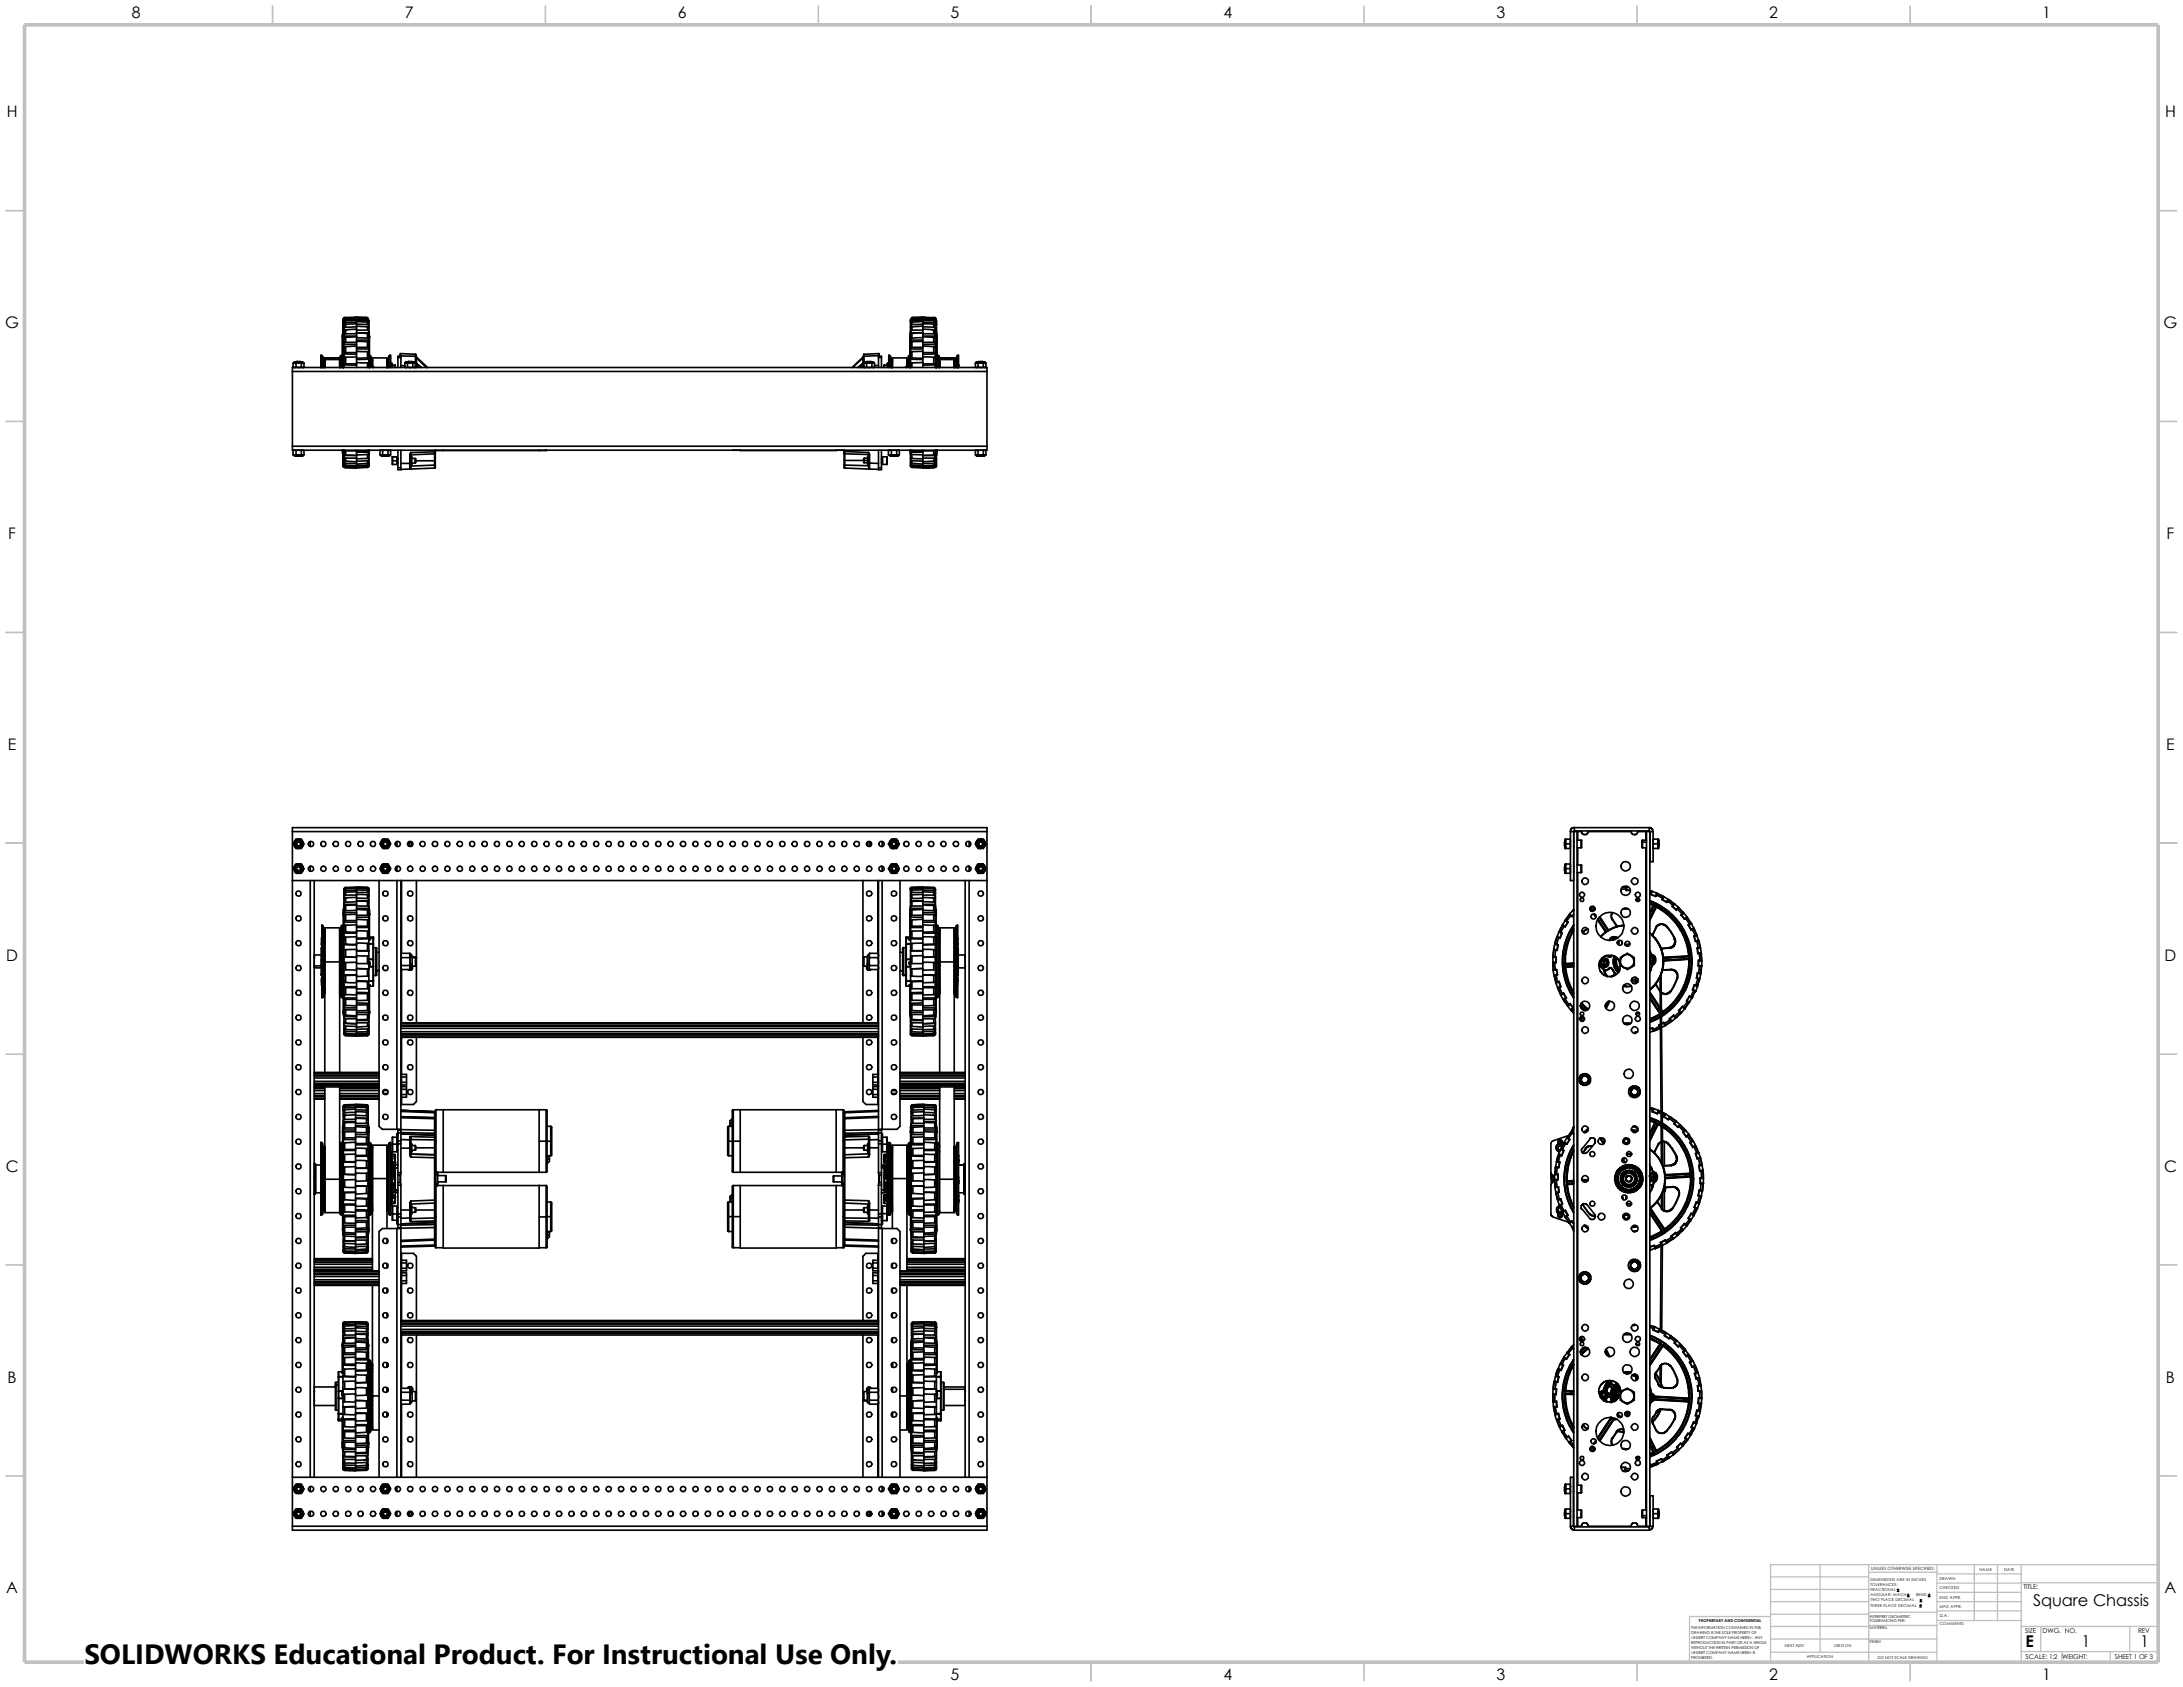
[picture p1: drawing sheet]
<svg xmlns="http://www.w3.org/2000/svg" width="279mm" height="216mm" viewBox="0 0 279 216" stroke-linecap="round" stroke-linejoin="round" font-family="sans-serif">
<defs><g id="words">
<text font-size="3.6" x="10.8" y="213">SOLIDWORKS Educational Product. For Instructional Use Only.</text>
<g font-size="2.1">
<text x="260.2" y="205.5">Square Chassis</text>
<text x="259.2" y="210.8">E</text>
<text x="266.4" y="210.8">1</text>
<text x="273.9" y="210.8">1</text>
</g>
<g font-size="2">
<text x="16.9" y="2.3">8</text>
<text x="51.8" y="2.3">7</text>
<text x="86.7" y="2.3">6</text>
<text x="121.7" y="2.3">5</text>
<text x="156.6" y="2.3">4</text>
<text x="191.5" y="2.3">3</text>
<text x="226.4" y="2.3">2</text>
<text x="261.4" y="2.3">1</text>
<text x=".9" y="15">H</text>
<text x="277.1" y="15">H</text>
<text x=".7" y="42">G</text>
<text x="276.9" y="42">G</text>
<text x="1.1" y="69">F</text>
<text x="277.3" y="69">F</text>
<text x="1" y="96">E</text>
<text x="277.2" y="96">E</text>
<text x=".8" y="123">D</text>
<text x="277" y="123">D</text>
<text x=".8" y="149.9">C</text>
<text x="277" y="149.9">C</text>
<text x="1" y="177">B</text>
<text x="277.2" y="177">B</text>
<text x=".8" y="203.9">A</text>
<text x="277" y="203.9">A</text>
<text x="121.7" y="215.1">5</text>
<text x="156.6" y="215.1">4</text>
<text x="191.5" y="215.1">3</text>
<text x="226.4" y="215.1">2</text>
<text x="261.4" y="215.1">1</text>
</g>
<g font-size=".8">
<text x="259" y="203.4">TITLE:</text>
<text x="259.2" y="209">SIZE</text>
<text x="261.4" y="209">DWG. NO.</text>
<text x="273.6" y="209">REV</text>
<text x="259.2" y="212.3">SCALE: 1:2 WEIGHT:</text>
<text x="270.7" y="212.3">SHEET 1 OF 3</text>
</g>
<text font-size=".6" x="239.5" y="200.9">UNLESS OTHERWISE SPECIFIED:</text>
<g font-size=".5">
<text x="239.4" y="202.3">DIMENSIONS ARE IN INCHES</text>
<text x="239.4" y="202.9">TOLERANCES:</text>
<text x="239.4" y="203.6">FRACTIONAL</text>
<text x="248.2" y="203.4">CHECKED</text>
<text x="248.2" y="202.2">DRAWN</text>
<text x="253.4" y="201">NAME</text>
<text x="256.5" y="201">DATE</text>
<text x="216.5" y="208.5">THE INFORMATION CONTAINED IN THIS</text>
<text x="216.5" y="209.1">DRAWING IS THE SOLE PROPERTY OF</text>
<text x="216.5" y="209.7">&lt;INSERT COMPANY NAME HERE&gt;. ANY</text>
<text x="217.4" y="207.6">PROPRIETARY AND CONFIDENTIAL</text>
<text x="239.3" y="208.5">MATERIAL</text>
<text x="239.3" y="207.6">TOLERANCING PER:</text>
<text x="239.3" y="207">INTERPRET GEOMETRIC</text>
<text x="239.4" y="204.9">TWO PLACE DECIMAL</text>
<text x="239.4" y="205.6">THREE PLACE DECIMAL</text>
<text x="239.4" y="204.3">ANGULAR: MACH</text>
<text x="245.2" y="204.3">BEND</text>
<text x="248.2" y="208">COMMENTS:</text>
<text x="248.2" y="207">Q.A.</text>
<text x="248.2" y="205.8">MFG APPR.</text>
<text x="248.2" y="204.6">ENG APPR.</text>
<text x="216.5" y="210.4">REPRODUCTION IN PART OR AS A WHOLE</text>
<text x="216.5" y="211">WITHOUT THE WRITTEN PERMISSION OF</text>
<text x="216.5" y="211.6">&lt;INSERT COMPANY NAME HERE&gt; IS</text>
<text x="216.5" y="212.3">PROHIBITED.</text>
<text x="228.4" y="210.8">NEXT ASSY</text>
<text x="231.3" y="212.2">APPLICATION</text>
<text x="234.7" y="210.8">USED ON</text>
<text x="239.3" y="210.2">FINISH</text>
<text x="240.3" y="212.3">DO NOT SCALE DRAWING</text>
</g>
</g></defs>
<g fill="none" stroke="#c0c0c0" stroke-width=".17">
<path d="M226.6 208.2h12.6M226.6 211.5h21.3M226.6 209.8h21.3M226.6 206.6h12.6M226.6 205h12.6M226.6 203.4h12.6M226.6 201.8h12.6M226.6 206.9h-10.4v5.8M233 200.2v11.3M239.2 200.2v12.5M239.2 208h8.7M239.2 201.2h8.7"/>
<path d="M239.2 206.3h8.7M247.9 200.2v12.5M247.9 203.8h10.8M247.9 202.6h10.8M247.9 201.4h10.8M247.9 205h10.8M247.9 206.2h10.8M247.9 207.4h10.8M252.7 200.2v7.2M255.7 200.2v7.2M258.7 202.6h17.5M258.7 211.4h17.5"/>
<path d="M258.7 208.2h17.5M258.7 200.2v12.5M261.2 208.2v3.2M263.9 211.4v1.3M270.1 211.4v1.3M272.6 208.2v3.2M276.2 200.2h-49.6v12.5"/>
</g>
<g fill="none" stroke="#c0c0c0" stroke-width=".21">
<path d="M34.9 .8v2.4M69.8 .8v2.4M104.7 .8v2.4M139.7 .8v2.4M174.6 .8v2.4M209.5 .8v2.4M244.5 .8v2.4M.8 27h2.3M276.2 27h2.4M.8 53.9h2.3M276.2 53.9h2.4M.8 80.9h2.3"/>
<path d="M276.2 80.9h2.4M.8 107.9h2.3M276.2 107.9h2.4M.8 134.9h2.3M276.2 134.9h2.4M.8 161.9h2.3M276.2 161.9h2.4M.8 188.9h2.3M276.2 188.9h2.4M34.9 212.7v2.4M69.8 212.7v2.4M104.7 212.7v2.4"/>
<path d="M139.7 212.7v2.4M174.6 212.7v2.4M209.5 212.7v2.4M244.5 212.7v2.4"/>
</g>
<path d="M3.1 3.2h273.1v209.5h-273.1z" fill="none" stroke="#c0c0c0" stroke-width=".47"/>
<g fill="none" stroke="#000" stroke-width=".21">
<path d="M37.4 47.5v9.6M37.4 57.1h88.9M37.4 47.5h88.9M37.4 47.5v-.5h88.9v.5M37.4 57.1v.5h88.9v-.5M37.5 47h.4M37.5 57.7h.4M37.5 58.2l.2 .1M37.5 47h.1M37.5 58.2l.1 .1M37.5 46.5v.5M37.5 57.7v.5"/>
<path d="M37.6 46.4h.1M37.6 58.3h.1M37.6 46.4l-.1 .1M37.6 57.6l-.1 .1M37.6 46.4l.2-.1h.9l.1 .1M37.7 46.4l-.2 .1M37.7 46.4l.2 .1M37.7 58.3h.5M37.7 46.4h.5M37.9 47h.7M37.9 57.7h.7M37.9 58.2l.3 .1"/>
<path d="M37.9 58.2l-.2 .1M37.9 46.5v.5M37.9 57.7v.5M38 46.3h.1M38 58.4h.5M38 46.3h.5M38.2 46.4h.5M38.2 46.4l.4 .1M38.2 46.4l-.3 .1M38.2 58.3h.5M38.6 47h.3M38.6 58.2l-.4 .1"/>
<path d="M38.6 58.2l.1 .1M38.6 57.7h.3M38.6 46.5v.5M38.6 57.7v.5M38.7 46.4l-.1 .1M38.7 46.4l.2 .1M38.7 46.4h.1M38.7 58.3h.1M38.8 46.4l.1 .1M38.8 57.6l.1 .1M38.8 58.3a1.12 1.12 0 0 1-1.1 0h-.1M38.9 58.2l-.2 .1"/>
<path d="M38.9 47h-.1M38.9 58.2l-.1 .1M38.9 46.5v.5M38.9 57.7v.5M41.1 46.7v.2M41.1 46.9v.1M41.1 47h.1M41.1 46.9h.1M41.1 45.5l.2 .1M41.1 45.5v1.5M41.2 45.7l.2 .1M41.2 47h-.1"/>
<path d="M41.2 45.7h.1M41.2 45.7v1.3zM41.3 45.6v.1M41.4 45.8v1.2M41.4 45.8l.1 .4M41.4 46.1h.2M41.4 46h2.1M41.5 47h.1M41.5 46.6h.1M41.5 46.4h.1M41.5 46.3h.1M41.5 46.5h.1"/>
<path d="M41.5 46.7h.1M41.5 46.9h.1M41.5 46.2h.1M41.5 46.8h.1M41.5 46.2v.1M41.5 46.3v.1M41.5 46.4v.2M41.5 46.7v.2M41.5 46.9v.1M41.5 46.6v.1M43.5 46v1M43.5 45.8v.2"/>
<path d="M43.5 46.5h.1M43.5 47h.1M43.5 46.7h.1M43.5 46.9h.1M43.5 46.6h.1M43.5 46.4h.1M43.5 46.3h.1M43.5 46.8h.1M43.5 46.2h.1M43.5 45.8h-1.9v1.2M43.6 45.6v.6M43.6 46.7v.2"/>
<path d="M43.6 46.4v.2M43.6 46.3v.1M43.6 46.2v.1M43.6 46.9v.1M43.6 46.9h.1M43.6 46.7h.1M43.6 46.6v.1M43.6 46.4h.1M43.6 46.3h.1M43.6 46.2h.1M43.6 47h.1M43.6 46.6h.1"/>
<path d="M43.6 45.6l-.1 .4M43.7 45.8l-.1 .4M43.7 45.8v1.2M43.8 45.5v.2zM43.8 45.5l-.2 .1M43.8 43.1h.1M43.8 43.1v2.6M43.8 57.6l.1 .7M43.9 45.7l-.2 .1M43.9 42.9h.1M43.9 45.7v1.3M43.9 42.9v2.8"/>
<path d="M43.9 41v.1zM43.9 46.9h.1M43.9 57.9v-.3v.5h.1M43.9 42.2v.2M43.9 58.3h.1M43.9 58.7v.1M43.9 59v.1M43.9 59.3v.1M43.9 59.6h.1M43.9 41.1v.1M43.9 41.4v.1M43.9 41.9v.3"/>
<path d="M43.9 42.9v3.7M43.9 57.8v.5M43.9 58.7v.3M43.9 58.1h.1M43.9 42h.1M43.9 41.5h.1M43.9 42.4l-.1 .7M43.9 59.6v.1l.2 .1M43.9 59.6l.2 .2M43.9 58.3v.4M43.9 41.5v.4M43.9 59v.3"/>
<path d="M43.9 41.2v.2M43.9 59.4l.1 .2M43.9 59.4v.2M43.9 59.6v.2h.2M43.9 43.1v.6v-.1M43.9 42.2v.5M43.9 58.2v.4M43.9 41.4v.4M43.9 58.9v.2M43.9 41v.2M43.9 42.1v.1M43.9 41.8v.1"/>
<path d="M43.9 45.6v.8M43.9 44.2v.8M43.9 57.9l.1 .1M43.9 57.6v.3M43.9 58.2l.1 .2M43.9 58.6l.1 .2M43.9 58.9l.1 .2M43.9 59.1l.1 .2M43.9 59.3l.1 .1M43.9 59.4l.1 .2zM43.9 47h.1M43.9 40.9v.1"/>
<path d="M43.9 41.8v.4M43.9 42.7v4.2M43.9 57.6v.1M43.9 57.9v.3M43.9 58.6v.3M43.9 59.1v.2M43.9 58.7h.1M43.9 46.2h.1M43.9 46.7v.1M43.9 42.6v.3M43.9 57.6l.1 .7h1.5M43.9 45.1h.1"/>
<path d="M43.9 43.9h.1M43.9 42.8h.1M43.9 41.4h.1M43.9 59.4h.1M43.9 43.1h.1M43.9 42.2v.7M44 43l-.1 .1M44 43.1v3.8M44 46.5l-.1 .2M44 57.6v.3M44 46.9h-.1M44 58.5l.2 .1"/>
<path d="M44 59.1l.2 .2M44 59.5l.2 .2M44 59.6l.2 .2M44 42.5l-.1 .2M44 42l-.1 .2M44 41.7l-.1 .1M44 41.3l-.1 .1M44 41.1l-.1 .1M44 41.1v.1M44 41.4v.3M44 42v.4M44 42.9v.4"/>
<path d="M44 43.9v.6M44 45.2v.6M44 46.7v.3M44 58.1v.4M44 58.8v.3M44 59.4v.1M44 46.9v.1M44 42.8v.3M44 58.9h.1M44 45.3h1.6M44 44.1h1.6M44 43h1.6"/>
<path d="M44 42.2h.4M44 41.6h.1M44 59.6h.1M44 42.4l-.1 .7M44 45.8v.9M44 44.5v.7M44 43.3v.6M44 58.1l.2 .2M44 57.6v.5M44 42.4v.5M44 58.8l.1 .2h.1M44 58.5v.3"/>
<path d="M44 41.7v.3M44 59.4l.2 .2M44 59.1v.3M44 41.2v.2M44 59.5v.1M44 41.1h.1M44.1 57.6l.1 .1M44.1 40.7l-.2 .2M44.1 59.8h.1M44.1 40.8v.1M44.1 59.8l1.5 .1M44.1 40.8l-.2 .1v.1"/>
<path d="M44.1 40.6l-.2 .1v.2M44.1 40.6v.1M44.2 45.7v.9M44.2 45.7l-.2 .1M44.2 44.4v.7M44.2 44.4h-.1l-.1 .1M44.2 43.2v.6M44.2 43.2h-.1l-.1 .1M44.2 57.7v.6M44.2 42.2v.5M44.2 42.2l-.2 .2M44.2 58.6v.4"/>
<path d="M44.2 41.5v.4M44.2 41.5l-.2 .2M44.2 59.3v.3M44.2 41l-.2 .2M44.2 41v.3M44.2 59.7v.1M44.2 40.9l-.2 .2M44.2 40.9h.1M44.2 46.6l-.2 .1M44.2 45.1l-.2 .1M44.2 43.8l-.2 .1M44.2 42.7l-.2 .2"/>
<path d="M44.2 41.9l-.2 .1M44.2 41.3h-.1l-.1 .1M44.2 46.6h1.4M44.2 45.1h1.4M44.2 43.8h1.4M44.2 58.3h1.4M44.2 42.7h1.4M44.2 59l1.4 .1M44.2 59.6h1.4M44.2 59.8l1.4 .1M44.2 58.6h1.4M44.2 59.3h1.4"/>
<path d="M44.2 57.7h1.4M44.2 59.7h1.4M45.5 59.9h.1M45.5 40.8h.1M45.5 40.7v.1M45.5 40.6v.1M45.5 40.6l1.4 .1M45.5 40.7h-1.4M45.5 40.6h.1M45.5 40.8l1.5 .1M45.5 40.6h1.4M45.5 40.8h-1.4"/>
<path d="M45.5 40.6h-1.4M45.6 46.4h1.4M45.6 45h1.4M45.6 43.7h1.4M45.6 57.6v.1M45.6 42.6l1.4 .1M45.6 41.7l1.4 .1M45.6 41.8l-1.4 .1M45.6 41.1l1.4 .1M45.6 41.2l-1.4 .1M45.6 40.9h1.4M45.6 40.9h-1.4"/>
<path d="M45.6 40.8h.1M45.6 46.7h-1.6l-.1 .3M45.6 45.7h-1.4M45.6 44.3l-1.4 .1M45.6 44.7h1.6M45.6 44.4h1.4M45.6 43.1l-1.4 .1M45.6 43.5h1.6M45.6 43.2l1.4 .1M45.6 57.9h1.6M45.6 42.1l-1.4 .1M45.6 42.6h1.6"/>
<path d="M45.6 42.2h1.4M45.6 41.4l-1.4 .1M45.6 41.5h1.4M45.6 41h-1.4M45.6 41l1.4 .1M45.6 40.8l-1.4 .1M45.6 46.6v.4M45.6 46.4v.2M45.6 45.7v.1M45.6 45.8v.6M45.6 45.1v.6M45.6 45v.1"/>
<path d="M45.6 44.3v.1M45.6 44.5v.5M45.6 43.8v.5M45.6 43.7v.1M45.6 43.1v.1M45.6 43.2v.5M45.6 57.7v.1M45.6 42.7v.4M45.6 42.6v.1M45.6 57.8v.4M45.6 58.2v.1M45.6 42.1v.1"/>
<path d="M45.6 42.2v.4M45.6 58.3v.3M45.6 58.6v.1M45.6 41.8v.3M45.6 41.7v.1M45.6 58.7v.3M45.6 59v.1M45.6 41.4v.1M45.6 41.5v.2M45.6 59.1v.2M45.6 59.3v.1M45.6 41.2v.2"/>
<path d="M45.6 41.1v.1M45.6 59.4v.2M45.6 59.6h.1M45.6 41h.1M45.6 41v.1M45.6 59.6v.1M45.6 59.7v.1M45.6 40.9v.1M45.6 40.9h.1M45.6 59.8v.1M45.6 59.9h.1M45.6 40.8v.1"/>
<path d="M46.9 40.7v.2h.1M46.9 40.7l.2 .2M46.9 40.6l.2 .3M46.9 40.6h.1M47 40.9l.2 .2M47 45.8l.2 .1M47 44.4l.2 .1v.1M47 57.7h.2v-.1v.4M47 43.3h.2v.1M47 42.2l.2 .2M47 41.5l.2 .2M47 41.1l.2 .1"/>
<path d="M47 46.4l.2 .1v.1M47 45v.8M47 45l.2 .1M47 43.7v.7M47 43.7l.2 .2M47 42.7v.6M47 42.7h.2v.1M47 58.2v.5M47 41.8v.4M47 41.8l.2 .2M47 59v.3M47 41.2v.3"/>
<path d="M47 41.2l.2 .2M47 59.5v.2M47 40.9v.2M47 46.4v.6M47 57.6v.1M47 59.8h.1M47 40.9h.1M47 58.2h-1.4M47 59h-1.4M47 59.5l-1.4 .1M47 59.8l-1.4 .1M47 45.8h-1.4"/>
<path d="M47 57.7l-1.4 .1M47 58.7h-1.4M47 59.3l-1.4 .1M47 59.7l-1.4 .1M47.1 40.9h.1M47.1 58.6h.1M47.2 41.9h.1M47.2 45.1v.8M47.2 43.9v.7M47.2 42.8v.6M47.2 58.5l-.2 .2M47.2 58v.5"/>
<path d="M47.2 42v.4M47.2 59.1l-.2 .2M47.2 58.8v.3M47.2 41.4v.3M47.2 59.5l-.2 .2M47.2 59.4v.1M47.2 41.1v.1M47.2 58v.1l-.2 .1M47.2 58.8l-.2 .2M47.2 59.4l-.2 .1M47.2 59.6l-.2 .2M47.2 46.6v.4"/>
<path d="M47.2 59.6h.1M47.2 41.1h.1M47.2 41.2v.2M47.2 41.7v.3M47.2 42.4v.4M47.2 43.4v.5M47.2 44.6v.5M47.2 45.9v.7M47.2 58.5v.3M47.2 59.1v.3M47.2 59.5v.1M47.2 46.7l.1 .3"/>
<path d="M47.2 59.2h.1M47.2 46.9v.1M47.2 42.8v.3M47.2 46h-1.6M47.2 42.4l.1 .7M47.2 43.1v3.8M47.2 57.6v.3M47.2 43.1h.1M47.3 45.5l.2 .1M47.3 47h.1M47.3 46.9h-.1M47.3 43.1v3.8"/>
<path d="M47.3 57.6l-.1 .7M47.3 46.9h.1M47.3 43.1h.1M47.3 46.9h.5M47.5 45.6l.1 .4M47.5 45.6v1.3M47.6 46.7v.2M47.6 46.4h.1M47.6 46.2h.1M47.6 46.1h.1M47.6 46.5h.1M47.6 46.7h.1"/>
<path d="M47.6 46.3h.1M47.6 46.8h.1M47.6 46.6h.1M47.6 46h.1M47.6 46.9h.1M47.6 46v.1M47.6 46.1v.1M47.6 46.2v.2M47.6 46.4v.3M47.7 46.9v-1.1h1.8v1.2M47.8 46.9v.1M48.6 57.7h.4"/>
<path d="M48.6 58.2l.2 .1M48.6 58.2l.1 .1M48.6 57.7v.5M48.7 58.3h.1M48.7 57.6l-.1 .1M48.8 58.3h.5M49 57.7h.7M49 58.2l.3 .1M49 58.2l-.2 .1M49 57.7v.5M49.1 58.4h.5M49.3 58.3h.5"/>
<path d="M49.5 46.5h.2M49.5 46.7h.2M49.5 46.4h.2M49.5 46.3h.2M49.5 46.2h.2M49.5 46.1h.2M49.5 46.9h.2M49.5 46.8h.2M49.5 46.6h.2M49.5 46h.2M49.7 46.4h.1M49.7 46.2h.1"/>
<path d="M49.7 46.1h.1M49.7 58.2l-.4 .1M49.7 57.7h.3M49.7 58.2l.1 .1M49.7 57.7v.5M49.7 46.7v.3M49.7 46.4v.3M49.7 46.2v.2M49.7 46.1v.1M49.7 46v.1M49.7 47h.1M49.7 46.7h.1"/>
<path d="M49.7 46h.1M49.8 45.6v1.4M49.8 45.6l-.1 .4M49.8 58.3h.1M49.9 58.3a.34 .34 0 0 1-.5 .1h-.5l-.2-.1M49.9 57.6l.1 .1M50 45.5v1.5M50 45.5l-.2 .1M50 46.5h.1v.4M50 58.2l-.2 .1M50 58.2l-.1 .1M50 46.9h.1"/>
<path d="M50 57.7v.5M50.1 46.9v.1M50.1 46.5h.1v.5M50.2 58.5v.9M50.2 46.7h.4M50.2 46.8h.3M50.2 59v.4M50.2 58.5v.5M50.2 58.5h.1M50.2 58.5h.6M50.2 59h.6M50.5 46.8l.1 .2"/>
<path d="M50.6 46.7v.3M50.6 47h.1M50.6 46.7l-.1 .1M50.6 47h-.1M50.8 59.1v.3h-.6M50.8 58.5v.3M50.8 58.5h.1M50.8 58.6h.1M50.8 58.7h.1M50.8 59.3h.1M50.8 59.1l.1 .1M50.8 58.8v.3"/>
<path d="M50.9 58.7l-.1 .1M50.9 58.7v.5M50.9 59.2h.1M50.9 58.7h.1M50.9 45.8v1.2M50.9 57.6v2.3M50.9 59.9h.4M50.9 45.8h.4M51.3 45.3v.3M51.3 45.6h.1M51.3 45.3h1.9M51.3 45.6h1.9"/>
<path d="M51.3 45.8v1.2M51.3 57.6v2.3M51.3 46.8h.5M51.3 59.3h1.2M51.3 45.8v-.2h-.4v.2M51.3 59.9v.2h-.4v-.2M51.8 47h.4M51.8 47h.1M51.8 46.5v.5M51.9 46.4v-.1h.2h.9l.1 .1M51.9 46.4h.1M51.9 46.4l-.1 .1"/>
<path d="M52 46.4h.5M52 46.4l-.2 .1M52 46.4l.2 .1M52.2 47h.6M52.2 46.5v.5M52.3 46.3h.4M52.3 46.3h-.1M52.3 46.3h.1M52.5 58.2v1.1M52.5 58.2h.1M52.5 59.3v.7M52.5 46.4l.3 .1"/>
<path d="M52.5 46.4l-.3 .1M52.5 46.4h.5M52.5 59.6h.1M52.5 58.3h.1M52.5 59.7h.1M52.5 60h.1M52.5 59.6v.4M52.5 58.6l.1 .4M52.5 58.3l.1 .1M52.5 59.6v.1M52.5 58.6h.1M52.5 59.3h.1"/>
<path d="M52.6 58.4a.29 .29 0 0 1 .1 .4v.2a.4 .4 0 0 1-.1 .6M52.6 58.2l-.1 .1M52.6 58.2v.2M52.6 57.9l-.1 .3M52.6 57.9v.3M52.6 58.2h.1M52.6 59.6v.4M52.6 59v.5M52.6 59.5v.1M52.6 58.4h.1M52.6 58.4l-.1 .2M52.6 59.5l-.1 .1"/>
<path d="M52.6 59.6h.1M52.6 59.6h-.1M52.6 58.4v.6M52.7 58.7h.4M52.7 59.3h.4M52.8 47h.4M52.8 46.5v.5M53 46.4l-.2 .1M53 46.4l.2 .1M53 46.4h.1M53.1 46.4h.1M53.1 46.4l.1 .1"/>
<path d="M53.1 59v.3M53.1 58.7v.3M53.1 58.7h.1v.5l-.1 .1M53.1 59h2.5M53.2 45.3v.1M53.2 46.4h.1M53.2 46.7h.1M53.2 45.3v.3M53.2 47h-.1M53.2 45.6v.8M53.2 46.5v.5M53.2 46.4v.3"/>
<path d="M53.2 46.3l.1 .2M53.2 45.4v.2M53.2 45.6l.1 .1M53.2 45.7h.1M53.2 45.6l.1 .2M53.2 46.7v.3M53.3 46.8v.1M53.3 46.5h.1M53.3 46.8h.1M53.3 46.5v.1M53.3 45.8h.1M53.3 46.5v.3"/>
<path d="M53.3 46.9h.1M53.3 45.7v.1M53.3 45.8v.7M53.3 46.9v.1M53.3 46.9l.2 .1M53.3 45.8l1.3 1.2M53.3 45.7h.1M53.3 46.5l.6 .5-.6-.4M53.3 46.8l.3 .2M53.3 45.8l1.4 1.2M55.6 59h.1M55.6 59.5h.1"/>
<path d="M55.6 59.9h.1M55.6 57.8v.3M55.6 59.5v.4M55.6 58.1h.1M55.6 57.6v.2M55.6 59v.5M55.6 57.8l-3 .1M55.6 58.1l-3 .1M55.6 59.5l-3 .1M55.6 59.9l-3 .1M55.6 58.1v.9M55.7 58l-.1 .1"/>
<path d="M55.7 57.8v.2M55.7 58v1M55.7 59.5v.4M55.7 57.6v.2M55.7 59v.5M55.7 57.8h-.1M55.8 57.6v.1M55.8 57.7h14.1M56.7 57.6v.1M69 57.6v.1M69.9 57.6v.1M70 57.6l-.1 .1"/>
<path d="M93.8 57.6h.1M94.7 57.6h12.3M107.9 57.6h.1M108 57.8h.1M108 58l.1 .1M108 58.9h.1M108 59.5h.1M108 57.8v.2M108 58v.9M108 59.5v.4h.1M108 57.6v.2M108 58.9v.6"/>
<path d="M108.1 57.8v.3M108.1 59.5v.4M108.1 57.6v.2M108.1 58.9v.6M108.1 58.9h2.4M108.1 57.8l3.1 .1M108.1 58.1l3.1 .1M108.1 59.5l3.1 .1M108.1 59.9l3.1 .1M108.1 58.1v.8M110.4 46.8v.1M110.4 45.8h.1"/>
<path d="M110.4 46.5v.1M110.4 46.5l-.6 .5 .6-.4M110.4 46.8l-.3 .2M110.4 45.8l-1.3 1.2M110.4 45.7v.1M110.4 45.8v.7M110.4 46.9v.1M110.4 46.9l-.2 .1M110.4 45.7l.1 .1M110.5 46.5h.1M110.5 46.8h-.1M110.5 46.5l-.1 .1"/>
<path d="M110.5 46.5h-.1M110.5 46.5v.3M110.5 46.8l-.1 .1M110.5 45.8h-.1M110.5 46.8h.1M110.5 46.7h.1M110.5 46.4v.3M110.5 46.3v.2M110.5 46.7v.1M110.5 45.4l.1 .2M110.5 45.6v.2M110.5 45.6l-.1 .1"/>
<path d="M110.5 45.6v.8M110.5 46.5v.5M110.6 45.3l-.1 .1M110.6 46.4h-.1M110.6 46.4h.1M110.6 45.3v.3M110.6 45.6v.8M110.6 58.9v.3M110.6 58.6v.3M110.6 58.6l-.1 .1v.5h.1M110.6 59.2h.4M110.6 58.6h.4"/>
<path d="M110.6 58.9h.4M110.7 46.4h.1M110.7 46.4l-.2 .1M110.7 46.4l.2 .1M110.7 46.4h.6M110.9 47h.7M110.9 47h-.4h.2M110.9 46.5v.5M111.2 58.2v.1M111.2 58.3a1.41 1.41 0 0 0-.2 1.1l.2 .1M111.2 58.4v.5M111.2 58.9v.6"/>
<path d="M111.2 58.2h.1M111.2 59.6v.3M111.2 57.9l.1 .3M111.2 57.9v.3M111.2 59.6v.4M111.2 58.3v.1M111.2 59.5h.1M111.2 58.4v.2M111.2 59.5v.1M111.2 59.3v.6M111.2 59.9v.1M111.2 58.6v.3"/>
<path d="M111.2 58.2v1.1M111.2 58.3h.1M111.2 59.6h.1M111.2 58.6h.1M111.2 59.3h.1M111.2 59.9l.1 .1M111.3 58.2l-.1 .1M111.3 46.4l-.4 .1M111.3 46.4l.3 .1M111.3 46.4h.2M111.3 58.2v1.1M111.3 59.3h1.1"/>
<path d="M111.3 59.3v.7M111.5 46.3h-.6a.15 .15 0 0 0-.2 0 .15 .15 0 0 0 0 .1M111.5 46.3h-.5M111.5 46.3a.24 .24 0 0 1 .3 .1M111.5 46.3h.1M111.5 46.3v.1M111.5 46.4h.3M111.6 47h.3M111.6 46.5v.5M111.8 46.4h.1M111.8 46.4l-.2 .1M111.8 46.4l.1 .1"/>
<path d="M111.9 47h-.1M111.9 46.8h.5M111.9 46.5v.5M112.4 45.8v1.2M112.4 57.6v2.3M112.4 59.9h.4M112.4 45.8h.4M112.5 45.3v.3v-.1M112.5 45.3v.2M112.5 45.5v.1M112.5 45.3h-1.9M112.5 45.5l-1.9 .1"/>
<path d="M112.8 45.8v-.2h-.4v.2M112.8 59.9v.2h-.4v-.2M112.8 45.8v1.2M112.8 57.6v2.3M112.8 59.2h.1M112.8 58.6h.1M112.8 58.7h.1M112.8 58.9h.1M112.9 58.9h.1M112.9 58.7v.2M112.9 58.9v.3M112.9 58.7v.1"/>
<path d="M112.9 59.1v.1M112.9 59.1v.3h.6M112.9 58.8v.1M112.9 58.9v.2M113.2 46.9v.1M113.2 46.7v.2M113.2 46.7h.3M113.5 58.9v.5M113.5 58.5v.4M113.5 58.5h-.6v.3M113.5 58.9h.1M113.6 46.9v.1"/>
<path d="M113.6 46.5h-.1v.5M113.6 46.9h.1M113.7 57.7h.4M113.7 58.2l.2 .1M113.7 58.2l.1 .1M113.7 57.7v.5M113.7 46.5h-.1v.4M113.8 45.5l.2 .1M113.8 45.5l-.1 1.5M113.8 45.5v1.5M113.8 58.3h.1M113.8 57.6l-.1 .1"/>
<path d="M113.9 58.3h.5M114 45.6l.1 .4M114 45.6v1.4M114.1 46.4h.1M114.1 46.2h.1M114.1 46.1h.1M114.1 57.7h.7M114.1 58.2l.3 .1M114.1 58.2l-.2 .1M114.1 46.5h.1M114.1 46.7h.1M114.1 46.3h.1"/>
<path d="M114.1 46.9h.1M114.1 46.8h.1M114.1 46.6h.1M114.1 46h.1M114.1 57.7v.5M114.1 46v.1M114.1 46.1v.1M114.1 46.2v.2M114.1 46.4v.3M114.1 46.7v.3M114.1 47h.1M114.2 58.4h.5"/>
<path d="M114.4 58.3h.5M114.8 58.2l-.4 .1M114.8 58.2l.1 .1M114.8 57.7h.3M114.8 57.7v.5M114.9 58.3h.1M115 58.3a1.12 1.12 0 0 1-1.1 0h-.1M115 57.6l.1 .1M115.1 58.2l-.2 .1M115.1 58.2l-.1 .1M115.1 57.7v.5M116 46.9v.1"/>
<path d="M116 46.9h.4M116.1 46.5h.1M116.1 46.7h.1M116.1 46.4h.1M116.1 46.3h.1M116.1 46.2h.1M116.1 46.1h.1M116.1 46.8h.1M116.1 46.6h.1M116.1 46h.1M116.1 46.9h.1M116.1 46.9v-1.1h-1.9v1.2"/>
<path d="M116.2 46.4v.3M116.2 46.2v.2M116.2 46.1v.1M116.2 46v.1M116.2 46.7h.1M116.2 46.4h.1M116.2 46.2h.1M116.2 46.1h.1M116.2 46h.1M116.2 46.7v.2M116.3 45.6v1.3M116.3 45.6l-.1 .4"/>
<path d="M116.4 46.9h.1M116.5 46.9h.1M116.5 43.1h.1M116.5 45.5l-.2 .1M116.5 47h.1M116.5 46.9h-.1M116.5 43.1v3.8M116.5 57.6v.7M116.5 57.6v.3M116.5 58.5l.2 .2M116.5 59.1l.2 .2M116.5 59.5l.2 .2"/>
<path d="M116.5 46.6v.4M116.5 59.6h.1M116.5 41.1h.1M116.5 41.2v.2M116.5 41.7v.3M116.5 42.4v.4M116.5 43.4v.5M116.5 44.6v.5M116.5 45.9v.7M116.5 58.5v.3M116.5 59.1v.3M116.5 59.5v.1"/>
<path d="M116.5 46.7v.3M116.5 58.6h.1M116.5 59.2h.1M116.5 46.9v.1M116.5 42.8v.3M116.5 44.7h1.6M116.5 43.5h1.6M116.5 57.9h1.6M116.5 42.6h1.6M116.5 41.9h.1M116.5 46h1.6M116.5 42.4v.7"/>
<path d="M116.5 59.6l.2 .2M116.5 45.1v.8M116.5 43.9v.7M116.5 42.8v.6M116.5 58v.1l.2 .1M116.5 58v.5M116.5 42v.4M116.5 58.8l.2 .2M116.5 58.8v.3M116.5 41.4v.3M116.5 59.4l.2 .1M116.5 59.4v.1"/>
<path d="M116.5 41.1v.1M116.6 40.9h.1M116.7 46.4v.6M116.7 57.6v.1M116.7 59.8l1.4 .1M116.7 40.9h.1M116.7 45.8h1.4M116.7 44.4h1.4M116.7 57.7l1.4 .1M116.7 58.7h1.4M116.7 42.2h1.4M116.7 59.3l1.4 .1"/>
<path d="M116.7 59.7l1.4 .1M116.7 58.2h1.4M116.7 59h1.4M116.7 59.5l1.4 .1M116.7 40.9h-.2v.2M116.7 45v.8M116.7 45.8l-.2 .1M116.7 44.4l-.2 .1v.1M116.7 43.7v.7M116.7 57.7h-.2v-.1v.4M116.7 43.3h-.2v.1M116.7 42.7v.6"/>
<path d="M116.7 58.2v.5M116.7 42.2l-.2 .2M116.7 41.8v.4M116.7 59v.3M116.7 41.5l-.2 .2M116.7 41.2v.3M116.7 59.5v.2M116.7 41.1l-.2 .1M116.7 40.9v.2M116.7 40.9l-.2 .2M116.7 46.4l-.2 .1v.1M116.7 45l-.2 .1"/>
<path d="M116.7 43.7l-.2 .2M116.7 42.7h-.2v.1M116.7 41.8l-.2 .2M116.7 41.2l-.2 .2M116.8 40.7l-.2 .2M116.8 40.6h.1M116.8 40.6l-.2 .1v.2M116.8 40.7v.2M116.8 40.6l-.2 .3M118.1 46.6v.4M118.1 46.4v.2M118.1 45.8v.6"/>
<path d="M118.1 45.7v.1M118.1 45.1v.6M118.1 45v.1M118.1 44.4v.6M118.1 44.3v.2M118.1 43.8v.5M118.1 43.7v.1M118.1 43.2v.5M118.1 43.1v.1M118.1 57.7v.1M118.1 42.7v.4M118.1 42.6v.1"/>
<path d="M118.1 58.2v.1M118.1 57.8v.4M118.1 42.2v.4M118.1 42.1v.1M118.1 58.3v.3M118.1 58.6v.1M118.1 41.8v.3M118.1 41.7v.1M118.1 59v.1M118.1 58.7v.3M118.1 41.5v.2M118.1 41.4v.1"/>
<path d="M118.1 59.1v.2M118.1 59.3v.1M118.1 41.2v.2M118.1 41.1v.1M118.1 59.6h.1M118.1 59.4v.2M118.1 41v.1M118.1 41h.1M118.1 59.6v.1M118.1 59.7v.1M118.1 40.9v.1M118.1 40.9h.1"/>
<path d="M118.1 59.9h.1M118.1 59.8v.1M118.1 40.8v.1M118.1 40.8h.1M118.1 45.7h1.4M118.1 44.3l1.4 .1M118.1 43.1l1.4 .1M118.1 57.6v.1M118.1 43.2l-1.4 .1M118.1 57.7h1.4M118.1 42.1l1.4 .1M118.1 58.6h1.4"/>
<path d="M118.1 41.4l1.4 .1M118.1 41.5h-1.4M118.1 59.3h1.4M118.1 41h1.4M118.1 41l-1.4 .1M118.1 40.8l1.4 .1M118.1 40.8l-1.4 .1M118.1 46.7h1.6l.1 .3M118.1 46.6h1.4M118.1 43.7h-1.4M118.1 44.1h1.6M118.1 43h1.6"/>
<path d="M118.1 46.4h-1.4M118.1 45h-1.4M118.1 45.1h1.4M118.1 43.8h1.4M118.1 42.6l-1.4 .1M118.1 42.7h1.4M118.1 41.7l-1.4 .1M118.1 41.8l1.4 .1M118.1 41.1l-1.4 .1M118.1 41.2l1.4 .1M118.1 40.9h-1.4M118.1 40.9h1.4"/>
<path d="M118.2 59.9h.1M118.2 40.8h.1M118.2 40.8h1.4M118.2 40.8l-1.4 .1M118.2 40.6h1.4M118.2 40.6h-1.4M118.2 40.6h.1M118.2 40.6l-1.4 .1M118.2 40.7h1.4M118.2 40.7v.1M118.2 40.6v.1M119.3 42.2h.4"/>
<path d="M119.5 59.7h-1.4M119.5 59.8l-1.4 .1M119.5 58.3h-1.4M119.5 59l-1.4 .1M119.5 59.6h-1.4M119.5 45.7v.9M119.5 46.6l.2 .1M119.5 45.1l.2 .1M119.5 44.4v.7M119.5 43.8l.2 .1M119.5 43.2v.6M119.5 57.7v.6"/>
<path d="M119.5 42.7l.2 .2M119.5 42.2v.5M119.5 58.6v.4M119.5 41.9l.2 .1M119.5 41.5v.4M119.5 59.3v.3M119.5 41.3h.1l.1 .1M119.5 41v.3M119.5 59.7v.1M119.5 40.9l.2 .2M119.5 40.9h.1M119.5 45.7l.2 .1"/>
<path d="M119.5 44.4h.1l.1 .1M119.5 43.2h.1l.1 .1M119.5 42.2l.2 .2M119.5 41.5l.2 .2M119.5 41l.2 .2M119.6 40.8l.2 .1v.1M119.6 40.6l.2 .2v.1M119.6 40.7l.2 .2M119.6 40.6v.1M119.6 40.8v.1M119.6 59.8h.1M119.6 59.8l-1.4 .1"/>
<path d="M119.6 59.8l-1.5 .1M119.7 57.6l-.2 .1M119.7 58.9h.1M119.7 41.6h.1M119.7 42.5l.1 .2M119.7 42l.1 .2M119.7 41.7l.1 .1M119.7 41.3l.1 .1M119.7 41.1l.1 .1M119.7 41.1v.1M119.7 41.4v.3M119.7 42v.4"/>
<path d="M119.7 42.9v.4M119.7 43.9v.6M119.7 45.2v.6M119.7 46.7v.3M119.7 58.1v.4M119.7 58.8v.3M119.7 59.4v.1M119.7 46.9l.1 .1M119.7 42.8l.1 .3M119.7 59.6h.1M119.7 42h.1M119.7 45.3h-1.6"/>
<path d="M119.7 42.4l.1 .7M119.7 58.1l-.2 .2M119.7 58.8l-.1 .2h-.1M119.7 59.4l-.2 .2M119.7 59.6l-.2 .2M119.7 45.8v.9M119.7 44.5v.7M119.7 43.3v.6M119.7 57.6v.5M119.7 42.4v.5M119.7 58.5l-.2 .1M119.7 58.5v.3"/>
<path d="M119.7 41.7v.3M119.7 59.1l-.2 .2M119.7 59.1v.3M119.7 41.2v.2M119.7 59.5l-.2 .2M119.7 59.5v.1M119.7 41.1h.1M119.8 43.1h.1M119.8 43v.1M119.8 43.1v3.8M119.8 57.6l-.1 .3M119.8 42.8h.1"/>
<path d="M119.8 43.1v.6v-.1M119.8 42.2v.5M119.8 58.2v.4M119.8 41.4v.4M119.8 58.9v.2M119.8 41v.2M119.8 59.3v.1M119.8 41v.1zM119.8 45.6v.8M119.8 44.2v.8M119.8 57.9v.1M119.8 57.6v.3"/>
<path d="M119.8 58.2l-.1 .2M119.8 58.6l-.1 .2M119.8 58.9l-.1 .2M119.8 59.1l-.1 .2M119.8 59.3l-.1 .1M119.8 59.4l-.1 .2zM119.8 42.1v.1M119.8 41.8v.1M119.8 41.4v.1M119.8 41.2v.2M119.8 41.1v.1M119.8 47h.1"/>
<path d="M119.8 40.9v.1M119.8 41.8v.4M119.8 42.7v4.2M119.8 57.6v.1M119.8 57.9v.3M119.8 58.6v.3M119.8 59.1v.2M119.8 58.7h.1M119.8 46.2h.1M119.8 46.7v.1M119.8 42.6v.3M119.8 57.6l-.1 .7h-1.5"/>
<path d="M119.8 58.1h.1M119.8 42h.1M119.8 45.1h.1M119.8 43.9h.1M119.8 41.4h.1M119.8 59.4h.1M119.8 42.2l.1 .9M119.8 46.9h.1M119.8 57.9l.1-.3-.1 .5h-.1M119.8 42.2v.2M119.8 58.3h.1M119.8 58.7v.1"/>
<path d="M119.8 59v.1M119.8 59.6h.1M119.8 41.9v.3M119.8 42.9v3.7M119.8 57.8v.5M119.8 58.7v.3M119.8 46.5v.2M119.8 41.5h.1M119.8 59.6l-.2 .2M119.8 59.6v.2h-.2M119.8 45.7h.1M119.8 58.3v.4"/>
<path d="M119.8 41.5v.4M119.8 59v.3M119.8 59.6v.1l-.2 .1M119.8 59.4v.2M119.8 59.4l-.1 .2M119.9 43.1h.1M119.9 42.9v2.8M119.9 42.9h.1M119.9 45.7v1.3M119.9 45.7l.2 .1M119.9 42.9h-.1M119.9 45.7l-.1 1.3"/>
<path d="M119.9 43.1v2.6M119.9 57.6l-.1 .7M120 45.5l.2 .1M120 45.5v.2zM120.1 45.8v1.2M120.1 45.8l.1 .5M120.2 45.6v.6M120.2 46.3h.1M120.2 46.3v.1M120.2 46.4v.2M120.2 46.7v.2M120.2 47h.1"/>
<path d="M120.2 46.2v.1M120.2 46.9v.1M120.2 46.9h.1M120.2 46.7h.1M120.2 46.6v.1M120.2 46.6h.1M120.2 46.4h.1M120.2 46.2h.1M120.2 46.5h.1M120.2 45.6l.1 .4M120.2 46.8h.1M120.3 46v1"/>
<path d="M120.3 46h2M122.1 45.8v1.2M122.1 46.5h.2M122.1 47h.2M122.1 46.7h.2M122.1 46.9h.2M122.1 46.6h.2M122.1 46.4h.2M122.1 46.3h.2M122.1 46.2h.2M122.1 46.1h.2M122.1 46.8h.2"/>
<path d="M122.2 45.8h-1.9v.2M122.3 47h.1M122.3 46.6h.1M122.3 46.4h.1M122.3 46.3h.1M122.3 46.7v.2M122.3 46.4v.2M122.3 46.3v.1M122.3 46.2v.1M122.3 46.9v.1M122.3 46.9h.1M122.3 46.7h.1"/>
<path d="M122.3 46.6v.1M122.3 46.2h.1M122.4 45.8v1.2M122.4 45.8l-.1 .4M122.5 45.6v.1M122.5 45.6l-.1 .1M122.6 45.7l-.2 .1M122.6 45.7h.1M122.6 45.7v1.3M122.6 45.5l-.1 .1M122.6 45.5v1.5M122.6 45.5l.1 1.5v-.2"/>
<path d="M122.7 46.8h.1M122.7 46.7v.1M124.8 47h.4M124.8 57.7h.4M124.8 58.2l.2 .1M124.8 47h.1M124.8 58.2l.1 .1M124.8 46.5v.5M124.8 57.7v.5M124.9 46.4h.1M124.9 58.3h.1M124.9 46.4l-.1 .1"/>
<path d="M124.9 57.6l-.1 .1M125 46.4h.5M125 46.4l.2 .1M125 46.4l-.2 .1M125 58.3h.5M125.2 47h.7M125.2 57.7h.7M125.2 58.2l.3 .1M125.2 58.2l-.2 .1M125.2 46.5v.5M125.2 57.7v.5M125.3 58.4h.5"/>
<path d="M125.5 46.4h.3M125.5 58.3h.5M125.5 46.4l-.3 .1M125.5 46.4l.4 .1M125.7 46.3h.1M125.7 46.3h-.4M125.8 46.3v.1M125.8 46.3h.1a.15 .15 0 0 1 .1 0 .15 .15 0 0 1 .1 .1M125.8 46.3h-.8l-.1 .1M125.8 46.4h.2M125.9 47h.3M125.9 58.2l-.4 .1"/>
<path d="M125.9 58.2l.1 .1M125.9 57.7h.3M125.9 46.5v.5M125.9 57.7v.5M126 46.4h.1M126 46.4l-.1 .1M126 46.4l.2 .1M126 58.3h.1M126.1 58.3a.34 .34 0 0 1-.5 .1h-.5l-.2-.1M126.1 46.4l.1 .1M126.1 57.6l.1 .1M126.2 58.2l-.2 .1"/>
<path d="M126.2 47h-.1M126.2 58.2l-.1 .1M126.2 46.5v.5M126.2 57.7v.5M126.3 47.5v9.6M52.5 60l-1.2 .1M111.2 60h.1M111.3 60l1.1 .1M37.4 106.4v88.9M37.4 106.4h88.9M37.4 112.7h88.9M37.4 106.4v-.5h88.9v.5"/>
<path d="M37.7 107.7l-.1 .5 .1 .1M37.7 110.9l-.1 .4 .1 .2M37.7 107.7l-.2 .3 .2 .3M37.7 108.3l.2 .3h.3M37.7 111.5l.2 .3h.3M37.7 110.9l-.2 .3 .2 .3M37.7 108.3l.2 .2M37.7 111.5l.2 .2M37.9 108.4h.2a.49 .49 0 0 0 .6-.4 .49 .49 0 0 0-.6-.5 .49 .49 0 0 0-.3 .7l.2 .2-.1 .1M37.9 111.6h.2a.49 .49 0 0 0 .6-.5 .49 .49 0 0 0-.6-.5 .49 .49 0 0 0-.3 .7l.2 .3-.1 .1M37.9 108.5l.3 .1M37.9 111.7l.3 .1"/>
<path d="M38 108.3a.4 .4 0 0 1 0-.7 .4 .4 0 0 1 .6 .3 .4 .4 0 0 1-.5 .5l-.1-.1M38 111.5a.4 .4 0 0 1 0-.7 .4 .4 0 0 1 .6 .3 .4 .4 0 0 1-.5 .4h-.1M38.2 107.4a.34 .34 0 0 1 .5 .3M38.2 107.4a.34 .34 0 0 0-.5 .3M38.2 110.6a.34 .34 0 0 1 .5 .3M38.2 110.6a.34 .34 0 0 0-.5 .3M38.2 108.2v.1M38.2 111.4v.1M38.2 107.4h-.1a.38 .38 0 0 0-.4 .3M38.2 110.6h-.1a.38 .38 0 0 0-.4 .3M38.2 107.4h.2l.3 .3M38.2 110.6h.2l.3 .2"/>
<path d="M38.7 107.7l.2 .3-.2 .3M38.7 108.3l-.1 .3h-.4M38.7 110.9l.2 .3-.2 .3M38.7 111.5l-.1 .3h-.4M38.7 108.3l-.2 .2h-.3M38.7 107.7v.6M38.7 111.5l-.2 .2h-.3M38.7 110.9v.6M39.7 107.7v.6M39.7 110.9v.6M39.7 112.7v76.4M40.2 112.7v76.4"/>
<path d="M41.1 120v.7M41.2 118.4l.2 .1M41.2 118.4v.8M41.2 119.2v8.5M41.2 119.2l.2 .1M41.2 119.2h.1M41.4 119.3v8.3M41.4 118.5v.8M41.4 118.5l.1 .5M41.4 119.3l.1 .3M41.5 119.2h.1M41.5 119h.1"/>
<path d="M41.5 119.8h.1M41.5 119.4h.1M41.5 119.9h.1M41.5 120h.1M41.5 119.5h.1M41.5 119.6h.1M41.5 119.3h.1M41.5 119.1h.1M41.5 119.7h.1M41.5 119.6v.2M41.5 119.9v.3M41.5 119.1v.1"/>
<path d="M41.5 119.3v.1M41.5 119.5v.1M41.5 119.8v.1M41.5 119.4v.1M41.5 119.2v.1M41.5 119v.1M43.5 119.8h.1M43.5 119.4h.1M43.5 119.2h.1M43.5 119h.1M43.5 119.9h.1M43.5 120h.1"/>
<path d="M43.5 119.5h.1M43.5 119.6h.1M43.5 119.3h.1M43.5 119.1h.1M43.5 119.7h.1M43.6 119.9v.3M43.6 119.5v.3M43.6 119.3v.1M43.6 119.1v.1M43.6 119h.1M43.6 119.8v.1M43.6 119.8h.1"/>
<path d="M43.6 119.5h.1M43.6 119.4v.1M43.6 119.3h.1M43.6 119.2v.1M43.6 119v.1M43.6 119.2h.1M43.7 118.5l-.1 .5M43.7 118.5v9.1M43.9 118.4l-.2 .1M43.9 118.4v9.3zM43.9 119.9h.1M43.9 117h.1"/>
<path d="M43.9 117.1h.1M43.9 116.5v3.7M43.9 116.5h.1M44 116.5v.1M44 117.1v3.2M44 119.4h1.6M44 116.4l-.1 .6M44 115.9l-.1 .6M44 116.8v.3M44 116.2v.3M44 113.8v.2M44 114.2v.2"/>
<path d="M44 114.7v.4M44 115.6v.4M44 116.7v.5M44 117.9v.6M44 119.3v.7M44 118h1.6M44 116.8h1.6M44 115.7h1.6M44 114.9h.4M44 114.3h.1M44 116.5l-.1 .6M44 118.5v.8"/>
<path d="M44 117.2v.7M44 116v.7M44 115.1v.5M44 114.4v.3M44 114v.2M44.2 119.9v.9M44.2 119.9l-.2 .1M44.2 118.4v.9M44.2 118.4l-.2 .1M44.2 117.1v.7M44.2 117.1l-.2 .1M44.2 115.9v.6"/>
<path d="M44.2 115.9l-.2 .1M44.2 114.9v.5M44.2 114.9l-.2 .2M44.2 114.2v.4M44.2 114.2l-.2 .2M44.2 113.7l-.2 .3M44.2 113.7v.3M44.2 113.6l-.1 .1-.1 .1M44.2 113.6h.1M44.2 119.3h-.2M44.2 117.8l-.2 .1M44.2 116.5h-.1l-.1 .2"/>
<path d="M44.2 115.4h-.1l-.1 .2M44.2 114.6l-.2 .1M44.2 114l-.2 .2M44.2 113.6l-.2 .2M44.2 119.3h1.4M44.2 117.8h1.4M44.2 114.6h1.4M45.6 119.1l1.4 .1M45.6 117.6l1.4 .1M45.6 116.4l1.4 .1M45.6 116.5h-1.4M45.6 115.3l1.4 .1"/>
<path d="M45.6 115.4h-1.4M45.6 114.5h1.4M45.6 113.9h1.4M45.6 113.9l-1.4 .1M45.6 113.6h1.4M45.6 113.6h-1.4M45.6 113.5h.1M45.6 113.5l1.4 .1M45.6 119.9h-1.4M45.6 118.4h-1.4M45.6 118.5h1.4M45.6 118.7h1.6"/>
<path d="M45.6 117l-1.4 .1M45.6 117.4h1.6M45.6 117.1h1.4M45.6 115.8l-1.4 .1M45.6 116.2h1.6M45.6 116h1.4M45.6 114.9h-1.4M45.6 115.3h1.6M45.6 114.9l1.4 .1M45.6 114.1l-1.4 .1M45.6 114.2h1.4M45.6 113.7h-1.4"/>
<path d="M45.6 113.7h1.4M45.6 113.5l-1.4 .1M45.6 119.9v.2M45.6 119.3v.6M45.6 119.1v.2M45.6 118.4v.1M45.6 118.5v.6M45.6 117.8v.6M45.6 117.6v.2M45.6 117v.1M45.6 117.1v.5M45.6 116.5v.5"/>
<path d="M45.6 116.4v.1M45.6 115.8v.2M45.6 116v.4M45.6 115.4v.4M45.6 115.3v.1M45.6 114.9h.1M45.6 114.9v.4M45.6 114.6v.3M45.6 114.5v.1M45.6 114.1v.1M45.6 114.2v.3M45.6 113.9v.2"/>
<path d="M45.6 113.9h.1M45.6 113.7h.1M45.6 113.7v.2M45.6 113.6v.1M45.6 113.6h.1M45.6 113.5v.1M47 113.6l.2 .2M47 118.5l.2 .1M47 117.1l.2 .2M47 116l.2 .1M47 115l.2 .1M47 114.2l.2 .1v.1"/>
<path d="M47 113.7l.2 .1v.2M47 113.6l.2 .1v.1M47 119.2v.9M47 119.2l.2 .1M47 117.7v.8M47 117.7l.2 .1v.1M47 116.5v.6M47 116.5h.2v.1M47 115.4v.6M47 115.4l.2 .1M47 114.5v.5M47 114.5l.2 .1v.1"/>
<path d="M47 113.9v.3M47 113.9l.2 .1v.1M47 113.6v.1M47 113.6h.1M47.2 114.6h.1M47.2 119.3v.8M47.2 117.9v.7M47.2 116.6v.7M47.2 115.5v.6M47.2 114.7v.4M47.2 114.1v.3M47.2 113.8v.2"/>
<path d="M47.2 113.8h.1M47.2 116.2l.1 .8M47.2 115.9l.1 .6M47.2 116.8v.3M47.2 114v.1M47.2 114.4v.3M47.2 115.1v.4M47.2 116.1v.5M47.2 117.3v.6M47.2 118.6v.7M47.2 116.5l.1 .6M47.2 117.1v3.2"/>
<path d="M47.3 119.9h.1M47.3 117h.1M47.3 116.5v3.7M47.3 116.5h.1M47.3 116.5l-.1 .1M47.3 117.1h-.1M47.3 117.1h.1M47.3 119.9h.5M47.8 119.9v.2M47.8 119.9v.1M48.5 112.7v31.4l.4 .4h1.9M48.8 108.3l.2 .2"/>
<path d="M48.8 111.5l.2 .2M48.8 107.7a.34 .34 0 0 0 0 .6M48.8 108.3a.34 .34 0 0 0 .5 .3M48.8 111.5a.34 .34 0 0 0 .5 .3M48.8 110.9a.34 .34 0 0 0 0 .6M48.8 107.7l-.1 .1 .1 .5M48.8 110.9l-.1 .1 .1 .5M49 108.5l.3 .1M49 111.7l.3 .1M49.1 108.4a.48 .48 0 0 0 .7-.4 .48 .48 0 0 0-.6-.5 .48 .48 0 0 0-.3 .7l.1 .1a.11 .11 0 0 1 .1 .1 .11 .11 0 0 1-.1 .1M49.1 111.6a.48 .48 0 0 0 .7-.4 .48 .48 0 0 0-.6-.5 .48 .48 0 0 0-.3 .7l.1 .1a.11 .11 0 0 1 .1 .1 .11 .11 0 0 1-.1 .1M49.3 107.4h.2l.3 .3"/>
<path d="M49.3 110.6h.2l.3 .2M49.3 107.4h.4l.1 .3M49.3 107.4h-.3l-.2 .3M49.3 110.6h.4l.1 .3M49.3 110.6h-.3l-.2 .3M49.3 108.2v.1M49.3 111.4v.1M49.3 107.4h-.1a.38 .38 0 0 0-.4 .3M49.3 110.6h-.1a.38 .38 0 0 0-.4 .3M49.8 107.7l.2 .3-.2 .3M49.8 108.3a.34 .34 0 0 1-.5 .3M49.8 110.9l.2 .3-.2 .3"/>
<path d="M49.8 111.5a.34 .34 0 0 1-.5 .3M49.8 108.3l-.2 .2h-.3M49.8 107.7v.6M49.8 111.5l-.2 .2h-.3M49.8 110.9v.6M50.8 107.7v.6M50.8 110.9v.6M50.8 112.7v31.8M51.3 112.7v32M51.4 112.7v9.3M52.3 107.9l.2 .1M52.4 107.8h.3l.1 .2-.1 .2h-.3l-.2-.2z"/>
<path d="M53.3 112.7v9.9M110.4 112.7v9.9M111.1 107.8h.3l.1 .2-.1 .2h-.3l-.1-.2zM111.5 107.9a.24 .24 0 0 0-.4-.1 .24 .24 0 0 0 .2 .4M111.5 107.9l-.1 .3h-.1M111.5 107.9l-.2 .1M112.4 112.7v9.3M112.4 112.7v32M112.9 107.7v.6M112.9 110.9v.6M112.9 112.7v31.8M113.9 110.9l-.1 .1 .1 .5"/>
<path d="M113.9 107.7l-.1 .1 .1 .5M113.9 111.5l.2 .2M113.9 108.3l.2 .2M113.9 111.5l.2 .3h.3M113.9 110.9l-.2 .3 .2 .3M113.9 107.7l-.2 .3 .2 .3M113.9 108.3l.2 .3h.3M114.1 111.6h.2a.5 .5 0 0 0 .6-.4 .5 .5 0 0 0-.5-.6 .5 .5 0 0 0-.5 .6l.1 .3 .2 .1-.1 .1M114.1 108.4h.2a.5 .5 0 0 0 .6-.4 .5 .5 0 0 0-.5-.6 .5 .5 0 0 0-.5 .6l.1 .3 .2 .1-.1 .1M114.1 111.7l.3 .1M114.1 108.5l.3 .1M114.4 110.6h-.1a.38 .38 0 0 0-.4 .3"/>
<path d="M114.4 107.4h-.1a.38 .38 0 0 0-.4 .3M114.4 110.6a.34 .34 0 0 1 .5 .3M114.4 110.6a.34 .34 0 0 0-.5 .3M114.4 107.4a.34 .34 0 0 1 .5 .3M114.4 107.4a.34 .34 0 0 0-.5 .3M114.4 108.2v.1M114.4 111.4v.1M114.4 110.6h.2l.3 .2M114.4 107.4h.2l.3 .3M114.9 111.5l-.2 .2h-.3M114.9 110.9v.6M114.9 108.3l-.2 .2h-.3"/>
<path d="M114.9 107.7v.6M114.9 110.9l.2 .3-.2 .3M114.9 111.5l-.1 .3h-.4M114.9 107.7l.2 .3-.2 .3M114.9 108.3l-.1 .3h-.4M115.2 112.7v31.4l-.4 .4h-1.9M116 119.9v.2M116 119.9h.4M116 119.9v.1M116.4 119.9h.1M116.5 116.5h.1M116.5 117.1h.1"/>
<path d="M116.5 117h.1M116.5 119.9h-.1M116.5 119.9h.1M116.5 116.5v3.7M116.5 116.5v.1M116.5 117.1v3.2M116.5 113.8h.1M116.5 116.4v.7M116.5 115.9v.6M116.5 116.8v.3M116.5 116.2v.3M116.5 118.7h1.6"/>
<path d="M116.5 117.4h1.6M116.5 116.2h1.6M116.5 115.3h1.6M116.5 114.6h.1M116.5 114v.1M116.5 114.4v.3M116.5 115.1v.4M116.5 116.1v.5M116.5 117.3v.6M116.5 118.6v.7M116.5 119.3v.8M116.5 117.9v.7"/>
<path d="M116.5 116.6v.7M116.5 115.5v.6M116.5 114.7v.4M116.5 114.1v.3M116.5 113.8v.2M116.7 113.6h.1M116.7 118.5h1.4M116.7 117.1h1.4M116.7 116h1.4M116.7 114.2h1.4M116.7 113.6l-.2 .1v.1M116.7 119.2v.9"/>
<path d="M116.7 117.7v.8M116.7 118.5l-.2 .1M116.7 117.1l-.2 .2M116.7 116.5v.6M116.7 116l-.2 .1M116.7 115.4v.6M116.7 115l-.2 .1M116.7 114.5v.5M116.7 114.2l-.2 .1v.1M116.7 113.9v.3M116.7 113.7l-.2 .1v.2M116.7 113.6v.1"/>
<path d="M116.7 119.2l-.2 .1M116.7 117.7l-.2 .1v.1M116.7 116.5h-.2v.1M116.7 115.4l-.2 .1M116.7 114.5l-.2 .1v.1M116.7 113.9l-.2 .1v.1M118.1 119.9v.2M118.1 119.3v.6M118.1 119.1v.2M118.1 118.5v.6M118.1 118.4v.1M118.1 117.8v.6"/>
<path d="M118.1 117.6v.2M118.1 117.1v.5M118.1 117v.1M118.1 116.5v.5M118.1 116.4v.1M118.1 116v.4M118.1 115.8v.2M118.1 115.4v.4M118.1 115.3v.1M118.1 114.9v.4M118.1 114.9h.1M118.1 114.6v.3"/>
<path d="M118.1 114.5v.1M118.1 114.2v.3M118.1 114.1v.1M118.1 113.9v.2M118.1 113.9h.1M118.1 113.7v.2M118.1 113.7h.1M118.1 113.6v.1M118.1 113.6h.1M118.1 113.5v.1M118.1 113.5h.1M118.1 119.9h1.4"/>
<path d="M118.1 118.4h1.4M118.1 117l1.4 .1M118.1 115.8l1.4 .1M118.1 114.9h1.4M118.1 114.9l-1.4 .1M118.1 114.1l1.4 .1M118.1 113.7h1.4M118.1 113.7h-1.4M118.1 113.5l1.4 .1M118.1 113.5l-1.4 .1M118.1 119.4h1.6M118.1 118h1.6"/>
<path d="M118.1 116.8h1.6M118.1 115.7h1.6M118.1 119.1l-1.4 .1M118.1 117.6l-1.4 .1M118.1 117.8h1.4M118.1 116.4l-1.4 .1M118.1 116.5h1.4M118.1 115.3l-1.4 .1M118.1 115.4h1.4M118.1 114.5h-1.4M118.1 114.6h1.4M118.1 113.9h-1.4"/>
<path d="M118.1 113.9l1.4 .1M118.1 113.6h-1.4M118.1 113.6h1.4M119.3 114.9h.4M119.5 119.3h-1.4M119.5 119.9v.9M119.5 118.4v.9M119.5 119.3h.2M119.5 117.8l.2 .1M119.5 117.1v.7M119.5 116.5h.1l.1 .2M119.5 115.9v.6"/>
<path d="M119.5 115.4h.1l.1 .2M119.5 114.9v.5M119.5 114.6l.2 .1M119.5 114.2v.4M119.5 114l.2 .2M119.5 113.7v.3M119.5 113.6l.2 .2M119.5 113.6h.1M119.5 119.9l.2 .1M119.5 118.4l.2 .1M119.5 117.1l.2 .1M119.5 115.9l.2 .1"/>
<path d="M119.5 114.9l.2 .2M119.5 114.2l.2 .2M119.5 113.7l.2 .3M119.5 113.6l.2 .1v.1M119.7 114.3h.1M119.7 116.4l.1 .6M119.7 115.9l.1 .6M119.7 116.8l.1 .3M119.7 116.2l.1 .3M119.7 113.8v.2M119.7 114.2v.2M119.7 114.7v.4"/>
<path d="M119.7 115.6v.4M119.7 116.7v.5M119.7 117.9v.6M119.7 119.3v.7M119.7 116.5l.1 .6M119.7 118.5v.8M119.7 117.2v.7M119.7 116v.7M119.7 115.1v.5M119.7 114.4v.3M119.7 114v.2M119.8 116.5h.1"/>
<path d="M119.8 116.5v.1M119.8 117.1v3.2M119.8 117.1h.1M119.8 119.9h.1M119.8 116.5v3.7M119.8 118.4l.1 9.3zM119.9 118.4l.2 .1M120.1 118.5v9.1M120.1 118.5l.1 .5M120.2 119h.1M120.2 119.1v.1M120.2 119.3v.1"/>
<path d="M120.2 119.5v.3M120.2 119.9v.3M120.2 119.8v.1M120.2 119.8h.1M120.2 119.5h.1M120.2 119.4v.1M120.2 119.3h.1M120.2 119.2v.1M120.2 119.2h.1M120.2 119v.1M120.2 119.4h.1M120.2 119.9h.1"/>
<path d="M120.2 120h.1M120.2 119.6h.1M120.2 119.1h.1M120.2 119.7h.1M122.1 119.8h.2M122.1 119.4h.2M122.1 119.2h.2M122.1 119h.2M122.1 119.9h.2M122.1 120h.2M122.1 119.5h.2M122.1 119.6h.2"/>
<path d="M122.1 119.3h.2M122.1 119.1h.2M122.1 119.7h.2M122.3 119.2h.1M122.3 119h.1M122.3 119.9v.3M122.3 119.5v.3M122.3 119.3v.1M122.3 119.1v.1M122.3 119.8v.1M122.3 119.8h.1M122.3 119.5h.1"/>
<path d="M122.3 119.4v.1M122.3 119.3h.1M122.3 119.2v.1M122.3 119v.1M122.4 118.5v4.9M122.4 118.5l-.1 .5M122.6 118.4l-.2 .1M122.6 118.4v5M122.6 120v.1M123.5 112.7v76.4M124 107.7v.6M124 110.9v.6"/>
<path d="M124 112.7v76.4M125 108.3l.2 .2M125 111.5l.2 .2M125 107.7a.34 .34 0 0 0 0 .6M125 108.3a.34 .34 0 0 0 .5 .3M125 110.9a.34 .34 0 0 0 0 .6M125 111.5a.34 .34 0 0 0 .5 .3M125 107.7l-.1 .1 .1 .5M125 110.9l-.1 .1 .1 .5M125.2 108.5l.3 .1M125.2 111.7l.3 .1M125.3 108.4a.48 .48 0 0 0 .7-.4 .48 .48 0 0 0-.6-.5 .48 .48 0 0 0-.3 .7l.1 .1a.11 .11 0 0 1 .1 .1 .11 .11 0 0 1-.1 .1"/>
<path d="M125.3 111.6a.48 .48 0 0 0 .7-.4 .48 .48 0 0 0-.6-.5 .48 .48 0 0 0-.3 .7l.1 .1a.11 .11 0 0 1 .1 .1 .11 .11 0 0 1-.1 .1M125.5 107.4h.2l.3 .3M125.5 110.6h.2l.3 .2M125.5 107.4h.4l.1 .3M125.5 107.4h-.3l-.2 .3M125.5 110.6h.4l.1 .3M125.5 110.6h-.3l-.2 .3M125.5 108.2v.1M125.5 111.4v.1M125.5 107.4h-.1a.38 .38 0 0 0-.4 .3M125.5 110.6h-.1a.38 .38 0 0 0-.4 .3M126 108.3l-.2 .2h-.3"/>
<path d="M126 107.7v.6M126 111.5l-.2 .2h-.3M126 110.9v.6M126 107.7l.2 .3-.2 .3M126 108.3a.34 .34 0 0 1-.5 .3M126 110.9l.2 .3-.2 .3M126 111.5a.34 .34 0 0 1-.5 .3M126.3 106.4v88.9M199.3 119.9l-.2 .9M199.3 119.9l.2 .1M199.3 119.9l.3 .1M199.3 119.9l-.3 .7"/>
<path d="M199.5 119.3l-.2 .6M199.5 119.3l.4 .1M199.6 119.3h-.1M199.6 119.3h.2M199.8 119.3l.1 .1M199.9 119.4h.1M199.9 119.4l-.3 .6M199.9 119.4l-.2 .7M200 118.4l-.5 .9M200 118.4h.1M200 118.4l.3 .2M200 118.4l.2 .1"/>
<path d="M200 118.4l-.4 .9M200.2 118.5l.1 .1M200.2 118.5l-.4 .8M200.3 110.9v.6M200.3 107.7v.6M200.3 117.8l-.3 .6M200.3 117.8h.1M200.3 118.6h.1M200.3 117.8l.4 .2M200.4 107.7v.3M200.4 108.3v.3M200.4 107.4h.1"/>
<path d="M200.4 108.6h.1M200.4 110.9v.3M200.4 111.5v.3M200.4 110.6h.1M200.4 111.8h.1M200.4 107.4h-.1v.7a.33 .33 0 0 0 .1 .5M200.4 110.6h-.1v.7a.33 .33 0 0 0 .1 .5M200.4 117.8l.3 .2M200.4 107.4v.3M200.4 107.7v.6M200.4 110.6v.3M200.4 110.9v.6"/>
<path d="M200.4 108v.3M200.4 111.2v.3M200.4 107.4h.6M200.4 108h.6M200.4 108.6h.6M200.4 111.2h.6M200.4 110.6h.6M200.4 111.8h.6M200.7 118h.1M200.7 118l-.4 .6M200.9 117v.1M200.9 117l.3 .3"/>
<path d="M200.9 117.1l.2 .1M200.9 117l-.6 .8M200.9 117.1l-.5 .7M201 107.4v.6M201 108v.6M201 107.4h.1M201 108.6h.1M201 110.6v.6M201 111.2v.6M201 110.6h.1M201 111.8h.1M201 106.4h.8"/>
<path d="M201 106.4v6.3h.4M201.1 117.2l.1 .1M201.1 117.2l-.6 .7M201.2 117.3h.1M201.3 116.5l-.4 .5M201.3 116.5l.1 .1M201.3 116.5h.1M201.4 119l-.8 1.9-.3 1.3v1.1M201.4 116.5h.1M201.4 116.4l-.1 .1M201.4 110.9h.1M201.4 107.7h.1"/>
<path d="M201.4 108.3h.1M201.4 117.1l-.2 .2M201.4 117l-.2 .3M201.4 111.5h.1M201.4 119.1l-.5 1-.2 .7-.3 1.5v1M201.4 118.4l-.4 .6-.5 1.1-.3 1-.2 1.2v1.4l.2 1.3 .4 1.2 .8 1.5M201.4 119l-.6 1.1-.3 .8-.2 1.4v1.1M201.4 118.5l-.6 1-.5 1.2-.2 1.3-.1 1.4M201.4 118.4l-.8 1.5-.4 1.1-.2 1.7v1.2l.3 1.5 .5 1.3 .6 1M201.4 118.9l-.6 1.2-.4 1.1-.2 1.6 .1 .6M201.5 105.9h-.2l-.2 .1-.1 .2v.2M201.5 106.3h-.1v89h.4"/>
<path d="M201.5 105.9h9.6M201.5 105.9v.4M201.5 106.3h9.6M201.8 110.7h.6M201.8 107.5h.6M201.8 108.5h.6M201.8 106.4v88.9M201.8 111.7h.6M201.8 106.4h.1M201.9 106.4h.5a.4 .4 0 0 0 .4 .4 .4 .4 0 0 0 .4-.4h5.6a.4 .4 0 0 0 .4 .4 .4 .4 0 0 0 .4-.4h1.1M201.9 106.4v1.1M201.9 108.5v2.2"/>
<path d="M201.9 111.7v78.4M202.4 110.7v1M202.4 107.5v1M202.4 110.7v.9v.1M202.4 107.5v.1v.9M202.7 119.2v.1M202.7 119.2l-.1 .2M202.7 119.3l-.1 .2M203.2 118.9l-.5 .3M203.2 118.9l-.2 .1-.3 .3M203.5 116.3l.5-.3-.5 .3M203.5 116.3l.2 .2"/>
<path d="M203.5 116.3v.1M203.7 116.6h.1M203.7 116.5h.1M203.7 116.5h-.1M203.7 116.5v.1M203.7 116.5l-.1 .1M203.8 116.5h.1M203.8 116.5v.1M203.8 116.5l.1 .1M203.9 116l-.4 .3M204 116.4h.1M204 116.4v.1"/>
<path d="M204 117l.3 .4M204 116.4l-.2 .1M204 116.2v.1M204 116.2v.2M204 117l.3 .3M204 116.3v.1M204 116.3h.1M204 116.4l.1 .1M204 117l.1 .1M204.1 116.4h.1M204.1 116.3v.1M204.1 116.3l-.1 .1"/>
<path d="M204.1 117.1l.2 .2M204.1 117l.1 .1M204.1 116.2h-.1M204.1 116.3h.1M204.1 116.2l-.1 .1M204.2 117.1h.1M204.2 117.1l.1 .1M204.2 117.1h-.1M204.5 117.7l1.1 1.6-1.1-1.6M204.5 117.7l1 1.6M204.5 117.6l1.1 1.7M204.7 117.4l1.1 1.7"/>
<path d="M204.7 117.3l1.2 1.8M204.8 117.3l1.1 1.8M206.4 117.7l.5 .7M206.4 116.8l-.2 .3v.5l.2 .1M206.4 117.7l.5 .8M206.4 116.8l-.2 .3v.3l.2 .3M206.9 118.5l.1 .1M206.9 118.4v.1M206.9 118.4l.1 .2M207.5 113.8h.7M207.6 113.6h.6M207.6 113.5h.6"/>
<path d="M207.8 118.4l-.9 .2-.9 .4-.7 .4-.4 .5 .7-.7 .9-.5 .8-.2 .5-.1M207.9 118.4l-.8 .1-.8 .3-.6 .3-.8 .8M208.2 113.6v.2M208.2 113.8v.2M208.2 114h.5M208.2 113.5v.1M208.2 113.5h.2M208.2 113.5v.4M208.2 113.9v.1M208.2 113.9h.5M208.3 116.3h-.6M208.4 116.3l-.8 .1"/>
<path d="M209.4 115.1l.4 .1M209.4 115.2l.4 .1M209.6 114.9l.2 .1M209.8 115.2h-.4l.4 .1M210.2 107.8v.7M210.2 107.5v.3M210.2 107.5l-.1 .1v.9h.1M210.2 107.8h.5M210.2 107.5h.5M210.2 108.5h.5M210.7 106.4v1.1M210.7 108.5v84.8"/>
<path d="M210.7 106.4h.1M210.7 106.4h.5v89h-.1M210.7 106.4v88.9M211.1 106.3l.1 .1M211.1 105.9v.4M211.1 105.9l.3 .1 .2 .4M211.1 119.4l.8 .7 .5 .9 .3 .6 .2 1.2M211.2 119.4l.7 .7 .4 .6 .4 1 .2 .9v.9l-.3 1.3-.7 1.2-.7 .7M211.2 114l.2 .1M211.2 114.2l.1 .1M211.2 115.3l1.3 .6 1.1 .7 .9 .9 .6 .8 .4 .6 .6 1.4 .2 .6 .3 1.7v.9l-.2 1.2-.2 1-.5 1-.8 1.3-.6 .7-.9 .9-.8 .5M211.2 114l.3 .1"/>
<path d="M211.2 115.3l.7 .4-.7-.3M211.2 107.7h.1M211.2 108.3h.1M211.2 115.6l.4 .2M211.2 115.7l.4 .1M211.2 115.7l.4 .2M211.2 107.9h.1M211.2 106.4h.4M211.2 106.4v3.9h.4v-3.9M211.2 114.5l.7 .2M211.3 114.4l-.1 .1M211.3 114.4l.6 .3"/>
<path d="M211.3 114.3l-.1 .2M211.4 116.5h.1M211.4 116.5l-.2 .5M211.4 116.5l.2 .1M211.4 116.5l-.2 .4M211.4 114.1l-.1 .2M211.4 114.1h.1M211.5 114.1l-.2 .3M211.5 114.1l.5 .2M211.5 119.5l.1 .1M211.5 119.5v.2M211.6 115.8h.1"/>
<path d="M211.6 119.6l-.1 .1M211.6 107.4h.1M211.6 108.6h.1M211.6 116.6l-.4 .9M211.6 115.9l-.4 .9M211.6 116.6h.1M211.6 115.9h.1M211.6 115.8v.1M211.6 115.8l.1 .1M211.6 107.4v.6M211.6 108v.6M211.6 116.6l-.4 1"/>
<path d="M211.6 107.4h.6M211.6 108h.6M211.6 108.6h.6M211.7 115.9h.1M211.7 115.9l.2 .1M211.7 115.9l-.3 .6M211.7 115.9h-.1M211.9 114.7h.1M211.9 115.7l.8 .4 1 .7 .9 1.1 .6 .8 .9 1.8 .4 1.9v1.3l-.3 1.5-.8 1.8-.9 1.4-1.1 1-.8 .6M211.9 115.7l1 .5 .7 .6 .9 .9 .6 .7 .8 1.6 .4 1.3 .2 1.2v1.1l-.2 1.2-.4 1.3-.3 .8-.5 .8-.9 1.1-1.6 1.2M211.9 118.7h.1M211.9 116h.1"/>
<path d="M211.9 116l.1 .1M211.9 116l-.3 .6M211.9 118.7l-.4 .8M211.9 118.7l.2-.3 .3-.1h.5l.4 .2 .5 .8 .6 .9 .1 .4-.4 .6-.4 .2M212 116l.8 .5 .9 .7 .8 .8 .5 .7 .8 1.8 .4 1.8M212 116.1l-.8 1.6M212 118.7l-.4 .9M212 118.7l.4-.4h.3l.4 .1 .7 .7 .6 1M212 116.1h.1M212 116.1l.6 .3 .8 .6 1.3 1.4 .9 1.7 .4 1.2 .2 1M212 116v.1M212 114.6l.8 .3"/>
<path d="M212 116l.5 .2 1 .8 1.3 1.4 1 1.9 .4 1.2v.8M212 116h-.1M212 116h.1M212 116l1 .6 .7 .6 1.3 1.5 .7 1.4 .3 1 .2 1.2M212 116.1l-.8 1.7M212 114.6l-.1 .1M212 114.3l.2 .1M212 114.3l-.1 .4M212 114.3v.1M212 114.4v.2M212 114.4l.9 .4M212.2 114.4l.8 .4"/>
<path d="M212.2 107.4v.3M212.2 108v.3M212.2 107.4h.1M212.2 108.6h.1M212.2 107.7v.6M212.2 107.5v.2M212.2 107.5l.1 .1M212.2 107.4v.1M212.2 108.3v.3M212.2 107.7v.3M212.2 107.4l.1 .2M212.3 107.7v.2"/>
<path d="M212.3 107.9h.1M212.3 107.6v.5a.33 .33 0 0 1-.1 .5M212.3 107.9v.4M212.7 115.1h.1M212.7 115.1l.6 .4M212.8 115.1l.5 .4M212.8 114.9l-.1 .2M212.9 114.8l-.1 .1M212.9 114.8h.1M213 114.8l-.2 .3M213 114.8l.5 .3M213.5 115.1l-.2 .4"/>
<path d="M213.5 115.1h.1M213.5 115.1l.8 .6M213.5 115.1l-.1 .2 .7 .6M213.5 115.1l.7 .6M214 116h.1M214 116l.5 .5M214.1 116l.4 .4M214.1 115.9l-.1 .1M214.2 115.7h.1M214.2 115.7l-.1 .2M214.3 115.7l.5 .4M214.3 115.7l-.2 .3"/>
<path d="M214.5 116.4v.1M214.7 116.3l-.2 .2M214.7 116.3l.6 .7M214.8 116.1l.7 .8M214.8 116.2l-.1 .1M214.8 116.2l.6 .7M214.8 116.1l-.3 .3M214.8 116.1v.1M215.1 117.1h.1M215.1 117.1l.5 .5M215.2 117.1l.4 .5M215.3 117l-.2 .1"/>
<path d="M215.4 116.9h.1M215.4 116.9l-.1 .1M215.5 116.9l-.3 .2M215.5 116.9l.4 .4M215.6 117.6h.1M215.7 117.5l.5 .8M215.9 117.3l.5 .7M215.9 117.3l-.3 .3M215.9 117.3v.1M215.9 117.4l-.3 .2M215.9 117.4l.5 .8M216.1 118.4h.1"/>
<path d="M216.1 118.4l.3 .6M216.2 118.4l.3 .6M216.2 118.3l-.1 .1M216.4 118l.1 .2M216.4 118.2h.1M216.4 118.2l-.2 .1M216.5 119h-.1M216.5 118.2l-.3 .2M216.5 118.2l.3 .6M216.6 118.9l-.2 .1M216.6 118.9l.4 .9M216.7 118.8l-.1 .1"/>
<path d="M216.7 118.8l.4 .9M216.8 119.8h.1M216.8 118.8l-.3 .2M216.8 118.8h-.1M216.8 119.8l.2 .7M216.8 118.8l.4 .9M216.8 119.8l.2 .6M217 119.8h-.2M217.1 119.7l-.1 .1M217.1 119.7h.1M217.2 119.7l.2 .6M217.2 119.7l-.4 .1"/>
<path d="M40.2 123.6v.3h.9M40.2 123.7h.1M40.2 122.5h.1M40.2 138.9h8.3M40.2 122.6h.1M40.2 123.6h.9M40.2 138.4h8.3M40.2 138h8.3M40.2 137.7h8.3M40.2 138.6h8.3M40.2 137.6h8.3M40.2 138.8h8.3"/>
<path d="M40.2 137.4h8.3M40.2 137.2h8.3M40.2 139.1h8.3M40.2 139.6h1.4M40.2 140h1.4M40.2 139.3h1.4M40.2 139.1h1.4M41.1 124.7l.1 .1M41.1 122.2h-.9v1.4M41.1 125.6v.5M41.1 125.1v.4M41.1 120.9v.1"/>
<path d="M41.1 125.5v.1M41.1 120.7v.2M41.1 120.7h.1M41.1 120.9h.1M41.1 125.5h.1M41.1 125.6h.1M41.2 121.3a.62 .62 0 0 0-.1 .7v2.7M41.2 127.7h.1M41.2 122.9h-.1l.1 .8M41.4 127.6l-.2 .1M41.5 127.2h.1M41.5 126.9h.1"/>
<path d="M41.5 127h.1M41.5 123.7h.1M41.5 122.5h.1M41.5 121.9h.1M41.5 123.9h.1M41.5 124.8h.1M41.5 121.3h.1M41.5 127.2l-.1 .4M41.5 124.9h.1M41.5 121.2h.1M41.5 120.6h.1M41.5 125.9h.1"/>
<path d="M41.5 120.2h.1M41.5 126.3h.1M41.5 126.6h.1M41.5 126.2h.1M41.5 122.6h.1M41.5 122.9h.1M41.5 123.1h.1M41.5 123.6h.1M41.5 123.1h2.1M41.5 122.3h.1M41.5 123.5h.1M41.5 124.2h.1"/>
<path d="M41.5 124.3h.1M41.5 124.1h.1M41.5 121.8h.1M41.5 121.7h.1M41.5 122h.1M41.5 124.7h.1M41.5 124.6h.1M41.5 121.4h.1M41.5 125.2h.1M41.5 125.3h.1M41.5 125.4h.1M41.5 120.7h.1"/>
<path d="M41.5 120.8h.1M41.5 120.9h.1M41.5 125.7h.1M41.5 125.8h.1M41.5 125.6h.1M41.5 120.3h.1M41.5 120.4h.1M41.5 126.1h.1M41.5 126.4h.1M41.5 126.5h.1M41.5 126.7h.1M41.5 126.8h.1"/>
<path d="M41.5 127.1h.1M41.5 122.7h.1M41.5 123.4h.1M41.5 123.3h.1M41.5 122.2h.1M41.5 124h.1M41.5 122.1h.1M41.5 124.4h.1M41.5 121.6h.1M41.5 121.5h.1M41.5 121.1h.1M41.5 125h.1"/>
<path d="M41.5 125.1h.1M41.5 120.5h.1M41.5 126h.1M41.5 120.1h.1M41.5 120.3v.4M41.5 120.8v.4M41.5 121.3v.4M41.5 121.9v.4M41.5 122.5v.4M41.5 123.1v.4M41.5 123.7v.4M41.5 124.3v.4"/>
<path d="M41.5 124.9v.4M41.5 125.4v.3M41.5 125.9v.3M41.5 126.3v.2M41.5 126.6v.2M41.5 126.9v.1M41.5 127v.1M41.5 122.9v.2M41.5 123.6v.1M41.5 122.3v.2M41.5 123.5v.1M41.5 124.2v.1"/>
<path d="M41.5 124.1v.1M41.5 121.8v.1M41.5 121.7v.1M41.5 124.7v.1M41.5 121.2v.1M41.5 124.8v.1M41.5 125.3v.1M41.5 120.7v.1M41.5 120.6v.1M41.5 125.7v.1M41.5 125.8v.1M41.5 120.2v.1"/>
<path d="M41.5 126.2v.1M41.5 126.5v.1M41.5 126.8v.1M41.5 127.1v.1M41.6 137.2v-18.5h1.9v18.5M41.6 139.1v16.1h1.9v-4.3M43.5 123.7h.1M43.5 122.5h.1M43.5 121.9h.1M43.5 123.9h.1M43.5 124.8h.1M43.5 121.3h.1"/>
<path d="M43.5 124.9h.1M43.5 121.2h.1M43.5 120.6h.1M43.5 125.9h.1M43.5 120.2h.1M43.5 126.3h.1M43.5 126.6h.1M43.5 126.9h.1M43.5 127h.1M43.5 127.2h.1M43.5 126.2h.1M43.5 122.6h.1"/>
<path d="M43.5 122.9h.1M43.5 123.1h.1M43.5 123.6h.1M43.5 122.3h.1M43.5 123.5h.1M43.5 124.2h.1M43.5 124.3h.1M43.5 124.1h.1M43.5 121.8h.1M43.5 121.7h.1M43.5 122h.1M43.5 124.7h.1"/>
<path d="M43.5 124.6h.1M43.5 121.4h.1M43.5 125.2h.1M43.5 125.3h.1M43.5 125.4h.1M43.5 120.7h.1M43.5 120.8h.1M43.5 120.9h.1M43.5 125.7h.1M43.5 125.8h.1M43.5 125.6h.1M43.5 120.3h.1"/>
<path d="M43.5 120.4h.1M43.5 126.1h.1M43.5 126.4h.1M43.5 126.5h.1M43.5 126.7h.1M43.5 126.8h.1M43.5 127.1h.1M43.5 122.7h.1M43.5 139.1v11.8M43.5 123.4h.1M43.5 123.3h.1M43.5 122.2h.1"/>
<path d="M43.5 124h.1M43.5 122.1h.1M43.5 124.4h.1M43.5 121.6h.1M43.5 121.5h.1M43.5 121.1h.1M43.5 125h.1M43.5 125.1h.1M43.5 120.5h.1M43.5 126h.1M43.5 120.1h.1M43.5 139.6h5"/>
<path d="M43.5 140h5M43.5 139.3h5M43.5 139.1h5M43.6 127v.1M43.6 126.9v.1M43.6 126.6v.2M43.6 126.3v.2M43.6 125.9v.3M43.6 125.4v.3M43.6 124.9v.4M43.6 124.3v.4M43.6 123.7v.4"/>
<path d="M43.6 123.1v.4M43.6 122.5v.4M43.6 121.9v.4M43.6 121.3v.4M43.6 120.8v.4M43.6 120.3v.3M43.6 122.9v.2M43.6 122.9h.1M43.6 123.6v.1M43.6 123.1h.1M43.6 122.3v.2M43.6 123.5v.1"/>
<path d="M43.6 122.5h.1M43.6 123.7h.1M43.6 122.3h.1M43.6 124.2v.1M43.6 124.1v.1M43.6 121.8h.1M43.6 121.8v.1M43.6 124.3h.1M43.6 121.7v.1M43.6 124.7v.1M43.6 124.8h.1M43.6 121.2v.1"/>
<path d="M43.6 121.3h.1M43.6 124.8v.1M43.6 121.2h.1M43.6 125.3h.1M43.6 125.3v.1M43.6 120.7v.1M43.6 120.6v.1M43.6 125.4h.1M43.6 120.6h.1M43.6 125.7v.1M43.6 125.8v.1M43.6 120.3h.1"/>
<path d="M43.6 120.2v.1M43.6 125.9h.1M43.6 120.2h.1M43.6 126.2h.1M43.6 126.2v.1M43.6 126.3h.1M43.6 126.5v.1M43.6 126.6h.1M43.6 126.8h.1M43.6 126.8v.1M43.6 127h.1M43.6 127.1h.1"/>
<path d="M43.6 127.1v.1M43.6 127.2h.1M43.6 126.9h.1M43.6 127.2l.1 .4M43.7 127.6l.2 .1M43.9 123.4h.1M43.9 126.2h.1M43.9 120.3h.1M43.9 120.1h.1M43.9 120h.1M43.9 120.8h.1M43.9 122.8h.1"/>
<path d="M43.9 125.5h.1M43.9 123.7h.1M43.9 122.7h.1M43.9 125.6h.1M43.9 123.1v.3M43.9 123.1h.1M43.9 120.1v.2M43.9 126.1v.1M43.9 126.1h.1M43.9 123.6l.1 .1h-.1M43.9 129.6l.1 .7M43.9 129.6h.1"/>
<path d="M43.9 123.6h.1M43.9 123.1v.5M43.9 126.1v3.5M43.9 129.5h.1M43.9 129.2h.1M43.9 123.6l.1 .1M43.9 129.5l.1 .6M43.9 120.2v.1M43.9 120.2l.1 .1M44 123.4h-.1M44 129.5h-.1M44 123.1h-.1"/>
<path d="M44 126.1h-.1M44 126l-.1 .1M44 123.1h.1M44 120.3h.1M44 126.1h.1M44 123.4h.1M44 126h.1M44 129.5v.3M44 123.1v.3M44 126.1v3.4M44 126v.1M44 123.2h.2"/>
<path d="M44 124.8h.2M44 126.4h.2M44 127.8l.2 .1M44 129.1l.2 .1M44 130.3l.1 .1h.1M44 131.1l.2 .2M44 131.8l.2 .2M44 132.2l.2 .2M44 132.3l.1 .2h.1l1.4 .1M44 122.5h.1M44 126.3h1.6M44 124.8h1.6"/>
<path d="M44 122.5h1.6M44 120.9v.7M44 122.5v.7M44 124.1v.7M44 125.7v.7M44 127.2v.6M44 128.6v.5M44 129.8v.5M44 130.8v.3M44 131.6v.2M44 132.1v.1M44 120.9h1.6"/>
<path d="M44 127.7h1.6M44 129h1.6M44 130.1h1.6M44 131h1.5M44 131.7h.1M44 124.1h.2M44 123.2v.9M44 122.5h.2M44 121.6v.9M44 125.7h.2M44 124.8v.9M44 120v.9"/>
<path d="M44 127.2l.2 .1M44 126.4v.8M44 128.6l.2 .1M44 127.8v.8M44 129.8l.2 .1M44 129.1v.7M44 130.8l.1 .1h.1M44 130.3v.5M44 131.6l.2 .1M44 131.1v.5M44 132.1l.1 .1h.1M44 131.8v.3"/>
<path d="M44 132.3l.2 .2M44 132.2v.1M44.2 123.2v.9M44.2 121.5v1M44.2 121.5l-.2 .1M44.2 124.8v.9M44.2 126.4v.9M44.2 127.9v.8M44.2 129.2v.7M44.2 130.4v.5M44.2 131.3v.4M44.2 132v.2"/>
<path d="M44.2 132.4v.1M44.2 120.8l-.2 .1M44.2 124.1l1.4 .1M44.2 122.5h1.4M44.2 125.7l1.4 .1M44.2 120.8l1.4 .1M44.2 127.3h1.4M44.2 128.7h1.4M44.2 129.9l1.4 .1M44.2 130.9l1.4 .1M44.2 131.7l1.4 .1M44.2 132.2l1.4 .1"/>
<path d="M44.2 132.5h1.4M44.2 126.4h1.4M44.2 127.9h1.4M44.2 129.2h1.4M44.2 130.4h1.4M44.2 131.3l1.4 .1M44.2 132h1.4M44.2 132.4l1.4 .1M45.6 122.3h1.4M45.6 124h1.4M45.6 120.7h1.4M45.6 125.6h1.4"/>
<path d="M45.6 127.2h1.4M45.6 128.6h1.4M45.6 129.8h1.4M45.6 130.9h1.4M45.6 121.7h1.6M45.6 129.6h1.6M45.6 125.5l2.2 .1M45.6 123.3h1.4M45.6 120.1h1.4M45.6 123.1l-1.4 .1M45.6 121.5h-1.4M45.6 124.8h-1.4"/>
<path d="M45.6 121.7h1.4M45.6 124h1.6M45.6 127h1.6M45.6 128.4h1.6M45.6 130.6h1.6M45.6 123.1v.2M45.6 123.3v.7M45.6 124v.2M45.6 122.5v.6M45.6 122.3v.2M45.6 124.2v.6M45.6 124.8v.2"/>
<path d="M45.6 121.5v.2M45.6 121.7v.6M45.6 125v.6M45.6 125.6v.2M45.6 120.9v.6M45.6 120.7v.2M45.6 125.8v.6M45.6 126.4v.2M45.6 120.1v.6M45.6 126.6v.6M45.6 127.2v.1M45.6 127.3v.6"/>
<path d="M45.6 127.9v.2M45.6 128.1v.5M45.6 128.6v.1M45.6 128.7v.5M45.6 129.2v.2M45.6 129.4v.4M45.6 129.8v.2M45.6 130v.4M45.6 130.4v.1M45.6 130.5v.4M45.6 130.9v.1M45.6 131v.4"/>
<path d="M45.6 131.4h.1M45.6 131.4v.3M45.6 131.7v.1M45.6 131.8v.2M45.6 132v.1M45.6 132.1v.2M45.6 132.3h.1M45.6 132.3v.2M45.6 132.5h.1M45.6 132.5v.1M47 121.7h.2M47 120.1h.2"/>
<path d="M47 122.3v1M47 124v.9M47 122.3l.2 .1M47 124h.2M47 120.7v1M47 120.7l.2 .1M47 125.6v.9M47 127.2v.8M47 128.6v.7M47 129.8v.7M47 130.9v.5M47 131.7v.3"/>
<path d="M47 132.2v.2M47 132.5h.1M47 131.7h-1.4M47 132.2l-1.4 .1M47 132.5h-1.4M47 132.5l-1.4 .1M47 124.9l-1.4 .1M47 126.5l-1.4 .1M47 128l-1.4 .1M47 129.3l-1.4 .1M47 130.5h-1.4M47 131.4h-1.4"/>
<path d="M47 132l-1.4 .1M47 132.4l-1.4 .1M47.1 131.4h.1M47.2 123.3h-.2M47.2 122.4v.9M47.2 124.9h-.2M47.2 124v.9M47.2 120.8v.9M47.2 126.4l-.2 .1M47.2 125.6v.8M47.2 127.9l-.2 .1M47.2 127.1v.8"/>
<path d="M47.2 129.2l-.2 .1M47.2 128.5v.7M47.2 130.3l-.2 .2M47.2 129.7v.6M47.2 131.2l-.2 .2M47.2 130.7v.5M47.2 131.8v.2h-.2M47.2 131.5v.3M47.2 132.2v.1l-.2 .1M47.2 132v.2M47.2 125.6h-.2M47.2 127.1l-.2 .1"/>
<path d="M47.2 128.5l-.2 .1M47.2 129.7v.1h-.2M47.2 130.7l-.2 .2M47.2 131.5l-.2 .2M47.2 132v.2h-.2M47.2 132.3v.1l-.2 .1M47.2 123.1h.1M47.2 120.8h.6M47.2 120.3h.1M47.2 126.1h.1M47.2 123.4h.1M47.2 125.5h.6"/>
<path d="M47.2 123.7h.6M47.2 126h.1M47.2 122.8h.6M47.2 122.7l.6 .1M47.2 124h.1M47.2 120.1v.7M47.2 121.7v.7M47.2 123.3v.7M47.2 124.9v.7M47.2 126.4v.7M47.2 127.9v.6M47.2 129.2v.5"/>
<path d="M47.2 130.3v.4M47.2 131.2v.3M47.2 131.8v.2M47.2 132.2v.1M47.2 120.1l-1.6 .1M47.2 131.9h.1M47.2 129.5h.1M47.2 126l.1 .1M47.2 126v.1M47.2 129.5v.3M47.2 123.1v.3M47.2 126.1v3.4"/>
<path d="M47.3 123.6v.1M47.3 120.1h.1M47.3 120.2l-.1 .1M47.3 120.1h.5M47.3 120h.5M47.3 123.7h-.1h.6M47.3 129.6l-.1 .7M47.3 129.6h.1M47.3 123.4h-.1M47.3 123.1v.5M47.3 126.1v3.5M47.3 123.6l-.1 .1"/>
<path d="M47.3 129.5l-.1 .6M47.3 123.1h.1M47.3 123.6h.1M47.3 123.4h.1M47.3 129.5h.1M47.3 120.2v.1M47.3 126.2h.1M47.3 120.3h-.1M47.3 126.2h.5M47.3 123.1v.3M47.3 120.1v.2M47.3 126.1v.1"/>
<path d="M47.3 126.1h.1M47.8 120.1h.1M47.8 120v.1M47.8 125.6v.6M47.8 122.8h.1M47.8 125.5h.1M47.8 120.8h.1M47.8 120.1v.7M47.8 122.8v.9M47.8 123.7v1.8M47.8 120.8v2M47.8 123.7h.1"/>
<path d="M47.8 125.5v.1M47.8 125.5v.7M47.8 124.8h.3M47.8 121.3h.3M48.1 121.3v3.5M48.1 121.3a.33 .33 0 0 1 .1 .5v2.8a.15 .15 0 0 1 0 .2 .15 .15 0 0 1-.1 0M48.2 124.2h.3M48.2 121.9h.3M49.1 139.6h.5M49.1 140h.5M49.3 124.2h.1M51.3 124l.1 .1"/>
<path d="M51.3 138.9h.1M51.3 137.4h.1M51.3 139h.1M51.3 131.4h61.1M51.3 130.9h61.1M51.3 131.6h61.1M51.3 132h61.1M51.3 132.3h61.1M51.3 131.2h61.1M51.3 132.4h61.1M51.3 132.6h61.1M51.3 131h61.1"/>
<path d="M51.3 132.8h61.1M51.4 122.6l-.1 .3 .1 .7M51.4 122l-.1 .2 .1 .4M51.4 123.6l-.1 .1 .1 .4M51.4 122l-.1 .2M51.4 122.6h1.1M51.4 123.6h1.1M51.4 124.1h1.1M51.4 124.1v6.8M51.4 132.8v4.6M51.4 138.9v.1M51.4 122h1.1"/>
<path d="M51.4 137.8h.6M51.4 138.5h.6M51.4 137.5h.6v1.4h-.6M51.4 139.1h.6v1.3h-.6M51.4 139.4h.6M51.4 137.4v1.5M51.4 139v1.5M52.5 122.6v.5M52.5 122v.3M52.5 123.6v.2M52.5 123.5v.3M52.5 123.1v.4"/>
<path d="M52.5 122.3v.8M52.5 123.1v.5M52.5 123.8v.2M52.5 122.3v.3M52.5 123.8v.3M52.5 124v.1M52.5 122.1l.2 .1v.2v1M52.7 123.4v.1h-.2M52.7 123.4v.4l-.2 .2M52.7 122.5h.5M52.7 122.6h.5M53.2 122.6v1.1"/>
<path d="M53.2 122.5v.1M53.2 123.7h-.5a.33 .33 0 0 1 0 .4 .33 .33 0 0 1-.5 0M53.2 122.5l.1 .1M53.2 122.6h.1M53.3 122.6h.1M53.3 123.5l-.1 .2M53.3 132.8v8.2l-.4 .4h-1.5M53.3 123.5v7.4M53.3 122.6v.9M110.4 123.5l.2 .2M110.4 132.8v8.2l.4 .4h1.6M110.4 123.5v7.4"/>
<path d="M110.4 122.6v.9M110.6 122.5v1.2M110.6 123.7h.4a.33 .33 0 0 0 0 .4 .33 .33 0 0 0 .5 0M110.6 122.5h.4M110.6 122.5l-.2 .1M111 122.4v1M111 123.4v.4l.3 .2M111 123.4l.1 .1h.2M111.3 123.1v.5M111.3 123.8v.2M111.3 122.2v.1M111.3 122.3v.3"/>
<path d="M111.3 123.8v.3M111.3 124v.1M111.3 122.2l-.3 .1v.1M111.3 122.3v.8M111.3 123.1v.4M111.3 123.5v.3M111.3 122.6v.5M111.3 123.6v.2M111.3 122v.3M111.3 122v.2M111.3 122.6h1.1M111.3 123.6h1.1"/>
<path d="M111.3 124.1h1.1M111.3 122h1.1M111.7 137.8h.7M111.7 138.5h.7M111.7 139.4h.7M112.4 122.6v.5v.5M112.4 122v.3v.3M112.4 123.6v.2v.3M112.4 138.6v.3M112.4 122v.2M112.4 138.9h.1M112.4 137.4h.1"/>
<path d="M112.4 139h.1M112.4 124.1v6.8M112.4 132.8v4.6M112.4 138.9v.1M112.4 138.6h.1M112.4 137.5h-.7v1.4h.7M112.4 139.1h-.7v1.3h.7M112.4 137.4v1.2M112.4 139v1.1M112.4 124v.1M114.1 139.6h.6M114.1 140h.6"/>
<path d="M115.2 124.2h.3M115.2 121.9h.3M115.2 138.9h8.3M115.2 138.4h8.3M115.2 138h8.3M115.2 137.7h8.3M115.2 138.6h8.3M115.2 137.6h8.3M115.2 138.8h8.3M115.2 137.4h8.3M115.2 137.2h8.3M115.2 139.1h8.3"/>
<path d="M115.2 139.6h5.1M115.2 140h5.1M115.2 139.3h5.1M115.2 139.1h5.1M115.5 124.7l.2 .1M115.5 124.7v.1h.2M115.7 124.8h.1M115.7 124.8h.3M115.7 121.3h.3M115.7 121.3h-.2v3.4M115.7 121.3v3.5M116 125.5v.7"/>
<path d="M116 122.8h.1M116 125.5h.1M116 123.7h.1M116 120.8h.1M116 125.5v.1M116 120.1h.1M116 122.8v.9M116 123.7v1.8M116 120.8v2M116 120.1v.7M116 120v.1M116 126.2h.4"/>
<path d="M116 125.6v.6M116 120.1h.5M116 120h.5M116 120.8h.5M116 125.5h.5M116 123.7h.5M116.4 123.4h.1M116.4 123.1h.1M116.4 126.1h.1M116.4 126.2h.1M116.4 120.3h.1M116.4 123.1v.3"/>
<path d="M116.4 120.1v.2M116.4 126.1v.1M116.5 120.2v.1M116.5 123.6v.1M116.5 129.6h.1M116.5 123.6h.1M116.5 123.4h.1M116.5 129.5h.1M116.5 120.1h-.1M116.5 123.7h-.5M116.5 129.6v.7M116.5 123.1v.5"/>
<path d="M116.5 126.1v3.5M116.5 129.5v.6M116.5 120.2l-.1 .1M116.5 123.1h.1M116.5 120.3h.1M116.5 126v.1M116.5 123.1h-.1M116.5 126.1h.1M116.5 126l-.1 .1M116.5 129.5v.3M116.5 126h.1M116.5 123.1v.3"/>
<path d="M116.5 126.1v3.4M116.5 123.3h.2M116.5 124.9h.2M116.5 121.7h.2M116.5 126.4l.2 .1M116.5 127.9l.2 .1M116.5 129.2l.2 .1M116.5 130.3l.2 .2M116.5 131.2l.2 .2M116.5 131.8v.2h.2M116.5 132.2v.1l.2 .1M116.5 132.3v.1l.2 .1"/>
<path d="M116.5 121.7h1.6M116.5 122.8h-.5M116.5 129.6h1.6M116.5 122.7l-.5 .1M116.5 124h.1M116.5 130.6h1.6M116.5 131.4h.1M116.5 131.9h.1M116.5 120.1v.7M116.5 121.7v.7M116.5 123.3v.7M116.5 124.9v.7"/>
<path d="M116.5 126.4v.7M116.5 127.9v.6M116.5 129.2v.5M116.5 130.3v.4M116.5 131.2v.3M116.5 131.8v.2M116.5 132.2v.1M116.5 120.1l1.6 .1M116.5 122.4v.9M116.5 124h.2M116.5 124v.9M116.5 120.8v.9"/>
<path d="M116.5 125.6h.2M116.5 125.6v.8M116.5 127.1l.2 .1M116.5 127.1v.8M116.5 128.5l.2 .1M116.5 128.5v.7M116.5 129.7v.1h.2M116.5 129.7v.6M116.5 130.7l.2 .2M116.5 130.7v.5M116.5 131.5l.2 .2M116.5 131.5v.3"/>
<path d="M116.5 132v.2h.2M116.5 132v.2M116.7 132.5l1.4 .1M116.7 123.3h1.4M116.7 124.9l1.4 .1M116.7 121.7h1.4M116.7 126.5l1.4 .1M116.7 120.1h1.4M116.7 128l1.4 .1M116.7 129.3l1.4 .1M116.7 130.5h1.4M116.7 131.4h1.4"/>
<path d="M116.7 132l1.4 .1M116.7 132.4l1.4 .1M116.7 127.2h1.4M116.7 128.6h1.4M116.7 129.8h1.4M116.7 130.9h1.4M116.7 131.7h1.4M116.7 132.2l1.4 .1M116.7 132.5h1.4M116.7 122.3v1M116.7 124v.9M116.7 120.7v1"/>
<path d="M116.7 125.6v.9M116.7 120.1h-.2M116.7 127.2v.8M116.7 128.6v.7M116.7 129.8v.7M116.7 130.9v.5M116.7 131.7v.3M116.7 132.2v.2M116.7 122.3l-.2 .1M116.7 120.7l-.2 .1M118.1 124v.2M118.1 123.3v.7"/>
<path d="M118.1 123.1v.2M118.1 122.5v.6M118.1 122.3v.2M118.1 124.2v.6M118.1 124.8v.2M118.1 121.7v.6M118.1 121.5v.2M118.1 125.6v.2M118.1 125v.6M118.1 120.9v.6M118.1 120.7v.2M118.1 125.8v.6"/>
<path d="M118.1 126.4v.2M118.1 120.1v.6M118.1 127.2v.1M118.1 126.6v.6M118.1 127.3v.6M118.1 127.9v.2M118.1 128.6v.1M118.1 128.1v.5M118.1 128.7v.5M118.1 129.2v.2M118.1 129.8v.2M118.1 129.4v.4"/>
<path d="M118.1 130v.4M118.1 130.4v.1M118.1 130.9v.1M118.1 130.5v.4M118.1 131v.4M118.1 131.4h.1M118.1 131.7v.1M118.1 131.4v.3M118.1 131.8v.2M118.1 132v.1M118.1 132.3h.1M118.1 132.1v.2"/>
<path d="M118.1 132.3v.2M118.1 132.5h.1M118.1 132.5v.1M118.1 123.1l1.4 .1M118.1 121.5h1.4M118.1 124.8h1.4M118.1 126.4h1.4M118.1 127.9h1.4M118.1 129.2h1.4M118.1 130.4h1.4M118.1 126.3h1.6M118.1 124.8h1.6"/>
<path d="M118.1 125.5l-2.1 .1M118.1 127.7h1.6M118.1 129h1.6M118.1 122.3h-1.4M118.1 124h-1.4M118.1 120.7h-1.4M118.1 125.6h-1.4M118.1 124h-1.6M118.1 127h-1.6M118.1 128.4h-1.6M119.5 131.3l-1.4 .1M119.5 132h-1.4"/>
<path d="M119.5 132.4l-1.4 .1M119.5 124.1l-1.4 .1M119.5 122.5h-1.4M119.5 125.7l-1.4 .1M119.5 120.8l-1.4 .1M119.5 127.3h-1.4M119.5 128.7h-1.4M119.5 129.9l-1.4 .1M119.5 130.9l-1.4 .1M119.5 131.7l-1.4 .1M119.5 132.2l-1.4 .1M119.5 132.5h-1.4"/>
<path d="M119.5 123.2v.9M119.5 121.5v1M119.5 122.5h.2M119.5 124.8v.9M119.5 120.8l.2 .1M119.5 126.4v.9M119.5 127.9v.8M119.5 129.2v.7M119.5 130.4v.5M119.5 131.3v.4M119.5 132v.2M119.5 132.4v.1"/>
<path d="M119.5 123.2h.2M119.5 121.5l.2 .1M119.7 131.7h.1M119.7 132.3l-.1 .2h-.1l-1.4 .1M119.7 122.5h.1M119.7 123.1h.1M119.7 120.8h.1M119.7 120.3h.1M119.7 126.1h.1M119.7 123.4h.1M119.7 122.8h.1M119.7 125.5h.1"/>
<path d="M119.7 123.7h.1M119.7 122.7h.1M119.7 126h.1M119.7 125.6h.1M119.7 122.5h-1.6M119.7 120.9v.7M119.7 122.5v.7M119.7 124.1v.7M119.7 125.7v.7M119.7 127.2v.6M119.7 128.6v.5M119.7 129.8v.5"/>
<path d="M119.7 130.8v.3M119.7 131.6v.2M119.7 132.1v.1M119.7 120.9h-1.6M119.7 130.1h-1.6M119.7 131h-1.5M119.7 124.1h-.2M119.7 125.7h-.2M119.7 127.2l-.2 .1M119.7 128.6l-.2 .1M119.7 129.8l-.2 .1M119.7 130.8l-.1 .1h-.1"/>
<path d="M119.7 131.6l-.2 .1M119.7 132.1l-.1 .1h-.1M119.7 132.3l-.2 .2M119.7 123.2v.9M119.7 121.6v.9M119.7 124.8h-.2M119.7 124.8v.9M119.7 120v.9M119.7 126.4h-.2M119.7 126.4v.8M119.7 127.8l-.2 .1M119.7 127.8v.8"/>
<path d="M119.7 129.1l-.2 .1M119.7 129.1v.7M119.7 130.3l-.1 .1h-.1M119.7 130.3v.5M119.7 131.1l-.2 .2M119.7 131.1v.5M119.7 131.8l-.2 .2M119.7 131.8v.3M119.7 132.2l-.2 .2M119.7 132.2v.1M119.8 123.1h.1M119.8 126v.1"/>
<path d="M119.8 123.7h.1M119.8 129.5l-.1 .3M119.8 123.1v.3M119.8 126.1v3.4M119.8 123.4h.1M119.8 129.5h.1M119.8 126.1h.1M119.8 120.3h.1M119.8 123.6h.1M119.8 123.6v.1M119.8 120.1h.1M119.8 126.2h.1"/>
<path d="M119.8 120.2v.1M119.8 129.5v.6M119.8 129.6l-.1 .7M119.8 120h.1M119.8 129.6h.1M119.8 123.1v.5M119.8 126.1v3.5M119.8 123.6l-.1 .1M119.8 123.4h-.1M119.8 129.2h.1M119.8 120.1v.2M119.8 126.1v.1"/>
<path d="M120.1 127.6l-.2 .1M120.2 120.3v.4M120.2 120.8v.4M120.2 121.3v.4M120.2 121.9v.4M120.2 122.5v.4M120.2 123.1v.4M120.2 123.7v.4M120.2 124.3v.4M120.2 124.9v.4M120.2 125.4v.3M120.2 125.9v.3"/>
<path d="M120.2 126.3v.2M120.2 126.6v.2M120.2 126.9v.1M120.2 127v.1M120.2 127.2h.1M120.2 122.9v.2M120.2 122.9h.1M120.2 123.1h.1M120.2 123.5v.1M120.2 123.6v.1M120.2 122.3v.2M120.2 122.5h.1"/>
<path d="M120.2 123.7h.1M120.2 122.3h.1M120.2 124.1v.1M120.2 124.2v.1M120.2 121.8h.1M120.2 121.8v.1M120.2 124.3h.1M120.2 121.7v.1M120.2 124.7v.1M120.2 124.8h.1M120.2 121.2v.1M120.2 121.3h.1"/>
<path d="M120.2 124.8v.1M120.2 121.2h.1M120.2 125.3h.1M120.2 125.3v.1M120.2 120.7v.1M120.2 120.6v.1M120.2 125.4h.1M120.2 120.6h.1M120.2 125.7v.1M120.2 125.8v.1M120.2 120.3h.1M120.2 120.2v.1"/>
<path d="M120.2 125.9h.1M120.2 120.2h.1M120.2 126.2h.1M120.2 126.2v.1M120.2 126.3h.1M120.2 126.5v.1M120.2 126.6h.1M120.2 126.8h.1M120.2 126.8v.1M120.2 126.9h.1M120.2 127h.1M120.2 127.1h.1"/>
<path d="M120.2 127.1v.1M120.2 121.9h.1M120.2 123.9h.1M120.2 124.9h.1M120.2 127.2l-.1 .4M120.2 122.6h.1M120.2 123.6h.1M120.2 123.1h2.1M120.2 123.5h.1M120.2 124.2h.1M120.2 124.1h.1M120.2 121.7h.1"/>
<path d="M120.2 122h.1M120.2 124.7h.1M120.2 124.6h.1M120.2 121.4h.1M120.2 125.2h.1M120.2 120.7h.1M120.2 120.8h.1M120.2 120.9h.1M120.2 125.7h.1M120.2 125.8h.1M120.2 125.6h.1M120.2 120.4h.1"/>
<path d="M120.2 126.1h.1M120.2 126.4h.1M120.2 126.5h.1M120.2 126.7h.1M120.2 122.7h.1M120.2 123.4h.1M120.2 123.3h.1M120.2 122.2h.1M120.2 124h.1M120.2 122.1h.1M120.2 124.4h.1M120.2 121.6h.1"/>
<path d="M120.2 121.5h.1M120.2 121.1h.1M120.2 125h.1M120.2 125.1h.1M120.2 120.5h.1M120.2 126h.1M120.2 120.1h.1M120.3 137.2v-18.5h1.8v18.5M120.3 139.1v11.8M122.1 139.1v16.1h-1.8v-4.3M122.1 123.7h.2M122.1 122.5h.2"/>
<path d="M122.1 121.9h.2M122.1 123.9h.2M122.1 124.8h.2M122.1 121.3h.2M122.1 124.9h.2M122.1 121.2h.2M122.1 120.6h.2M122.1 125.9h.2M122.1 120.2h.2M122.1 126.3h.2M122.1 126.6h.2M122.1 126.9h.2"/>
<path d="M122.1 127h.2M122.1 127.2h.2M122.1 126.2h.2M122.1 122.6h.2M122.1 122.9h.2M122.1 123.1h.2M122.1 123.6h.2M122.1 122.3h.2M122.1 123.5h.2M122.1 124.2h.2M122.1 124.3h.2M122.1 124.1h.2"/>
<path d="M122.1 121.8h.2M122.1 121.7h.2M122.1 122h.2M122.1 124.7h.2M122.1 124.6h.2M122.1 121.4h.2M122.1 125.2h.2M122.1 125.3h.2M122.1 125.4h.2M122.1 120.7h.2M122.1 120.8h.2M122.1 120.9h.2"/>
<path d="M122.1 125.7h.2M122.1 125.8h.2M122.1 125.6h.2M122.1 120.3h.2M122.1 120.4h.2M122.1 126.1h.2M122.1 126.4h.2M122.1 126.5h.2M122.1 126.7h.2M122.1 126.8h.2M122.1 127.1h.2M122.1 122.7h.2"/>
<path d="M122.1 123.4h.2M122.1 123.3h.2M122.1 122.2h.2M122.1 124h.2M122.1 122.1h.2M122.1 124.4h.2M122.1 121.6h.2M122.1 121.5h.2M122.1 121.1h.2M122.1 125h.2M122.1 125.1h.2M122.1 120.5h.2"/>
<path d="M122.1 126h.2M122.1 120.1h.2M122.1 139.6h1.4M122.1 140h1.4M122.1 139.3h1.4M122.1 139.1h1.4M122.3 127.2h.1M122.3 126.9h.1M122.3 127h.1M122.3 127.2l.1 .4M122.3 123.3l.1 .1M122.3 123.1v.2"/>
<path d="M122.3 122.5v.4M122.3 121.9v.4M122.3 121.3v.4M122.3 120.8v.4M122.3 120.3v.3M122.3 127v.1M122.3 126.9v.1M122.3 126.6v.2M122.3 126.3v.2M122.3 125.9v.3M122.3 125.4v.3M122.3 124.9v.4"/>
<path d="M122.3 124.3v.4M122.3 123.7v.4M122.3 123.3v.2M122.3 122.9v.2M122.3 122.9h.1M122.3 123.1h.1M122.3 123.5v.1M122.3 123.6v.1M122.3 122.3v.2M122.3 122.5h.1M122.3 123.7h.1M122.3 122.3h.1"/>
<path d="M122.3 124.1v.1M122.3 124.2v.1M122.3 121.8h.1M122.3 121.8v.1M122.3 124.3h.1M122.3 121.7v.1M122.3 124.7v.1M122.3 124.8h.1M122.3 121.2v.1M122.3 121.3h.1M122.3 124.8v.1M122.3 121.2h.1"/>
<path d="M122.3 125.3h.1M122.3 125.3v.1M122.3 120.7v.1M122.3 120.6v.1M122.3 125.4h.1M122.3 120.6h.1M122.3 125.7v.1M122.3 125.8v.1M122.3 120.3h.1M122.3 120.2v.1M122.3 125.9h.1M122.3 120.2h.1"/>
<path d="M122.3 126.2h.1M122.3 126.2v.1M122.3 126.3h.1M122.3 126.5v.1M122.3 126.6h.1M122.3 126.8h.1M122.3 126.8v.1M122.3 127.1h.1M122.3 127.1v.1M122.4 123.4v4.2M122.4 127.6l.2 .1M122.4 123.4h.2"/>
<path d="M122.6 121.3a.62 .62 0 0 1 0 .7v2.8M122.6 125.5v.1M122.6 120.7v.1M122.6 120.2h.1M122.6 120.7h.1M122.6 120.8h.1M122.6 125.6h.1M122.6 125.5h.1M122.6 120.1v.1M122.6 123.4h.1M122.6 120.1h.1M122.6 127.7h.1"/>
<path d="M122.6 123.4v4.3M122.6 125.6v.5M122.6 120.2v.5M122.6 120.8v.2M122.6 123.4v.3M122.6 125.1v.4M122.6 122.9v.5M122.6 122.2h.9v1.7h-.9M123.5 123.7h.1M123.5 122.5h.1M198.8 123.1v.1M198.8 122.5h.3"/>
<path d="M198.8 123.1h.3M198.8 123.1v1.1M198.8 122.5v.6M198.8 124.2l.1 .6M198.8 122.5h.1M198.8 123.2h.2M198.8 123.2v.9M198.8 122.5h.2M198.8 124.1v.1M198.9 121.5l.2 .1M198.9 121.5l.4 .1M198.9 121.5l-.1 1"/>
<path d="M198.9 124.8l.3 .9M198.9 124.8l.2 1M198.9 124.8h.3M199 120.9l-.2 .6M199 122.5h.2M199 123.2h.2M199 120.9h.4M199 123.2l.1 .9M199.1 120.8l.2 .1M199.1 120.7l-.1 .2M199.1 124.1h.1M199.1 120.8l-.1 .1"/>
<path d="M199.1 124.1h-.3M199.1 121.6l-.1 .9M199.1 125.8l.2 .6M199.1 121.6h.2M199.1 123.1l.1 .1M199.1 122.5v.6M199.2 124.8l.2 .8M199.2 122.5h-.1M199.2 125.7l-.1 .1M199.2 122.5v.7M199.2 124.1h.1M199.2 124.1l-.4 .1"/>
<path d="M199.2 124.1l.1 .7M199.3 120.9h.1M199.3 121.6h.1M199.3 124.8h.1M199.3 124.8h-.4M199.3 124.8h-.1M199.3 126.4l.5 .9M199.4 120.9l-.1 .7M199.4 126.4l.4 .9M199.4 120.9h.1M199.5 120l-.2 .9M199.5 120l.2 .1"/>
<path d="M199.5 125.7l-.4 .1M199.5 125.7l.2 .6M199.6 125.6l-.4 .1M199.6 125.6l-.1 .1M199.6 125.6l.2 .7M199.6 126.4h-.3M199.6 126.4l.4 .8M199.6 120l.1 .1M199.7 126.3h.1M199.7 126.3l-.4 .1M199.8 127.3l.3 .6M199.8 126.3l-.2 .1"/>
<path d="M199.8 127.3h.1M200 127.2l-.2 .1M200.1 127.9l.6 .8M200.1 127.1l-.1 .1M200.1 127.1h.1M200.1 127.1l-.3 .2M200.1 127.1l.4 .6M200.1 127.1l.3 .6M200.3 123.4h.1M200.3 123.4h-.2v.4l.2 1.4 .6 1.5 .5 .9M200.3 123.7l.1 1.2 .3 .9 .7 1.4M200.3 127.8l-.2 .1"/>
<path d="M200.3 127.8l.5 .8M200.3 123.7h.1M200.3 123.8l.3 1.5 .3 .9 .5 .9M200.3 123.3h.1M200.3 123.7v.1M200.3 123.3v.1M200.3 123.8h.1M200.3 123.4v.3M200.3 123.3l.1 .1M200.3 123.8l.4 1.8 .7 1.5M200.4 123.8h.1M200.4 123.4h.1"/>
<path d="M200.4 123.4h-.1M200.4 123.7h.1M200.4 123.7l-.1 .1M200.4 127.7h.1M200.4 123.4l1-.1-.4 .1M200.4 127.7l-.3 .2M200.4 123.8l.1 1 .2 .8 .7 1.4M200.4 123.3v.1M200.4 123.7v.1M200.5 127.7l-.2 .1M200.7 128.7h.1M200.7 128.7l.3 .5"/>
<path d="M200.8 128.6l-.1 .1M201 128.4l-.2 .2M201 128.4v.1M201 128.5l-.3 .2M201 128.4l.4 .6M201 128.5l.3 .5M201 129.2l.4 .5M201 123.4h.1M201 123.6l.1 .1M201 123.6h.1M201 129.2l.4 .4M201 123.6h.4"/>
<path d="M201 123.4v.2M201 123.4h-.7M201 123.4h-.6M201 123.6l-.7 .1M201.1 123.7h.3h-1M201.1 123.7h-.7M201.3 129.1l-.3 .1M201.3 129.1l.1 .2M201.3 129h.1M201.3 129l-.3 .2M201.4 129l-.1 .1M201.4 123.4h-.4"/>
<path d="M201.4 123.2l-1 .1M201.4 123.7l-1 .1M202.1 130.3l.1 .1M202.2 137.8l.4-.4 .6 .1 .4 .5-.1 .6-.5 .3h-.4l-.2-.1-.3-.5v-.3l.1-.2M202.2 130.4l.4 .3M202.2 130.4h.1M202.3 130.4l.3 .3M202.3 128.8l.6 .5M202.3 128.7l.6 .6M202.3 137.8l.6-.3 .6 .3v.7l-.6 .4-.6-.4zM202.4 128.4l.8 .8M202.4 130.3l.4 .2"/>
<path d="M202.4 128.4l.8 .8zM202.4 130.3l-.1 .1M202.4 128.4l.9 .8M202.4 130.1h.1M202.5 130v.1M202.5 130.1l-.3 .3M202.5 130.1l-.1 .2M204.7 123.5l.1 .2 .3 .2M204.7 123.3l.2 .4 .4 .2M204.9 123.1v.2l.1 .1M204.9 123.1v.1l.1 .2M205 123.4l.1 .3h.1"/>
<path d="M205 123.4l.2 .2M205.1 122.7a.6 .6 0 0 1 .8 .4 .6 .6 0 0 1-.6 .7M205.1 123.9l.1 .1M205.1 123.9h.1M205.2 123.6h.1M205.2 122.9h.1M205.2 122.9h-.1l-.2 .2M205.2 123.7h.2M205.2 122.9h.2M205.2 122.9v.7M205.2 123.6v.1M205.2 122.9a.34 .34 0 0 0-.3 .3 .34 .34 0 0 0 .3 .4"/>
<path d="M205.2 124h.1M205.2 124l.3 .7 .2 .2M205.2 124l.2 .5M205.4 122.9h.1l.2 .1M205.4 123.6h.1M205.4 122.9h.1M205.4 122.9v.7M205.4 123.6v.1M205.4 122.9a.39 .39 0 0 1 .3 .3 .39 .39 0 0 1-.3 .4M205.4 122.9a.34 .34 0 0 1 .3 .3 .34 .34 0 0 1-.3 .4M205.4 122.9l.3 .1M205.5 124.1l-.1 .1v.3l.3 .5"/>
<path d="M205.6 124.2h-.2v.3M205.6 123.4l-.2 .2M205.6 122.3l.3 .2M205.7 123l.1 .2-.1 .2M205.7 123.4l-.3 .3M205.7 122.3l.2 .2M205.7 123v.4M205.9 128.1l-.4 .8M206 123.9l.2-.1 .1 .2M206 128.1l-.5 .9M206 124l.2-.1v.1M206 124l-.4 .2"/>
<path d="M206 124h.1M206 128.1l-.4 1M206.2 122.3h.1M206.2 122.3l-.2 .2h-.1M206.2 122.3l-.2 .2-.1-.1M206.3 124l.4 .5M206.3 124h.1M206.4 120.2h.2l-.3 .1zM206.5 124.8l-.2 .2M206.5 124.8l-.3 .2M206.6 124.5l.1 .1-.2 .2M206.6 122.4l-.1 1 .2 .6 .4 .5-.3-.5-.3-.6v-.5z"/>
<path d="M206.6 120.2h.2zM206.6 120.2l-.1 .1M206.7 124.5v.2l-.2 .1M206.7 120.2l-.3 .1M206.7 122.4l-.1 .3v.8l.2 .5 .4 .4M206.8 122.5l-.1 .3v.7l.2 .5 .4 .3M206.8 122.5l-.1 .4 .1 .5 .2 .5 .3 .3M207 120l-.3-.1a.52 .52 0 0 0-.7 .5M207 122.6l-.1 .1v.7l.1 .3 .3 .4M207 120h.1M207 120l-.2-.1h-.5l-.2 .2-.1 .3M207.1 120.5l-.1 .2v-.2"/>
<path d="M207.2 120.4l-.1 .5M207.3 123v.4M207.3 123.6v.6l-.3 .4-.4 .3-.6 .1-.6-.1-.4-.3-.2-.4-.1-.5M207.3 123.1v.2M207.4 123.3l-.3-.5-.3-.4-.5-.1h-.6l-.4 .1-.4 .3-.2 .4-.1 .6M207.6 120.5v.2M207.6 120.7v.1zM207.6 120.7h.1M207.7 126.2h1.1M207.8 126.2h.3M207.8 123.8l.3 .1 .6-.1M207.8 130.9h.9"/>
<path d="M207.8 122.3l.5-.3 .4 .3M207.8 123.8l.5 .3 .4-.3M207.8 122.3l-.4 .3v1l.4 .2M207.8 122.3l-.3 .2-.2 .5 .1 .4 .4 .4M207.9 131h.8M207.9 126l.2 .2M207.9 131.1h.7M208.1 126.2h.1M208.4 120.9h-.4h.4M208.4 120.9h.1M208.5 139.4l.5-.4 .6 .1 .3 .4-.1 .6-.4 .4h-.4l-.3-.2-.3-.4v-.4l.2-.1M208.6 120.8l-.2 .1"/>
<path d="M208.7 139.4l.5-.3 .6 .3v.7l-.6 .3-.5-.3zM208.7 122.3l.3 .3 .1 .5M208.7 122.3l.5 .3v.5M208.7 122.3l-.5-.2-.4 .2M208.8 126.2h-.7M208.9 125.2l.1 .2zM209 125.4v.4M209 125.4h.1M209.2 123.1l-.2 .5-.3 .2M209.2 123.1v.5l-.5 .2M209.3 132.1v.1M209.3 132.1h.1"/>
<path d="M209.4 125.1l-.1 .3 .1 .5M209.5 125.7h.1M209.5 132.1h-.2M209.6 125.3h.1M209.6 125.6h.1M209.6 125.3l-.1 .3v.1M209.6 125.6l-.1 .1M209.6 132l-.3 .1M209.6 125.3l-.1 .3M209.6 129.6v.1M209.6 129.7h-.2M209.6 125.3v.3"/>
<path d="M209.6 129.6l-.2 .1M209.8 129.6h-.2M209.8 129.6l-.2 .1M211.2 123.9l.1 .2M211.2 126.7l.7-.7 .6-.9 .1 23.7M211.2 126.7l.6-.7 .5-.7 .3-.5 .3-1.2v-1.1l-.3-1.2-.7-1.2-.7-.7 .7 .7 .7 1.2 .3 1.3v.9l-.2 .9-.4 .9-.4 .6-.7 .8M211.2 122.3h.3l.1 .1a.61 .61 0 0 1 .2 .7 .61 .61 0 0 1-.6 .3M211.2 123.8l.1 .1v.2M211.2 130.5l1.3-.7zM211.2 123.2h.1M211.2 121.6l.1 .5M211.2 121.8v-.1l.1 .4"/>
<path d="M211.2 122.5h.1M211.2 122.6h.1M211.2 123.3h.2M211.2 127.2l1.2 1.8M211.2 127.6l1 1.6M211.2 127.1l1.3 2M211.2 127.7l.9 1.5M211.2 127l1.3 2.1M211.2 127.7l1.3 2M211.2 127l1.3 2M211.2 127.8l1.3 2M211.2 122.6v.6"/>
<path d="M211.2 122.5v.1M211.3 122.5a.37 .37 0 0 1 .3 .3 .37 .37 0 0 1-.3 .4M211.3 122.5h.2l.1 .1M211.3 122.5v.7M211.3 124.1l-.1 .3M211.3 124.1h.1M211.3 123.2h.1M211.3 122.1l.2 .1M211.3 123.2v.1M211.3 122.1h.1M211.4 123.6l-.1 .5M211.4 123.7h.1"/>
<path d="M211.4 123.7l-.2 .8M211.5 122.2l.3 .1 .1 .3v.4l-.4 .5M211.5 122.2h.1M211.5 131.6l.1 .4M211.5 131.5v.1M211.5 131.5l.1 .2M211.5 131.5l-.3 .2M211.5 131.6l-.3 .1M211.5 123.5l-.1 .2M211.5 123.5h.1M211.6 123.1l-.3 .2M211.6 122.6l.1 .3-.1 .2"/>
<path d="M211.6 123.1l-.1 .2h-.2M211.6 122.6l-.3-.2a.41 .41 0 0 1 .3 .4 .41 .41 0 0 1-.3 .4M211.6 122.6v.5M211.6 131.7v.2M211.6 131.9v.1M211.6 132l-.4 .1M211.9 126l.1 .1M211.9 125.9l.1 .2M212 126.1l.5 .8M212 126.1h.1M212 126.1l.5 .7M212.1 129.2l.4 .5"/>
<path d="M212.1 129.2h.1M212.2 129.2h.1M212.2 129.2l.3 .4M212.3 131.2l.1 .2M212.3 131.2h.1M212.4 129l.1 .2M212.4 131.2l.1 .3M212.4 129l-.2 .2M212.4 129h.1M212.4 131.4l-.8 .3M212.4 131.4l.1 .1M212.5 129.7v.1"/>
<path d="M212.5 129.8h.1M212.5 129.8l-1.3 .6M212.5 126.9h.1M212.5 131.6l-.9 .4M212.5 130.1l-1.3 .7M212.5 129.8l-1.3 .7M212.5 130.2l-1.3 .7M212.5 131.5h.1M212.5 131.1l-.2 .1M212.5 131.1l-.1 .1M212.5 131.5l-.9 .4M212.6 121.4h.2"/>
<path d="M212.6 121.3l.2 .1M212.6 129.4l.2 .2M212.6 129.3l.2 .2M212.6 129.2l.3 .3M212.8 129.6h.1M212.8 129.6l-.2 .1M212.8 129.5h.1M212.8 129.5v.1M212.8 121.4h.1M212.8 129.5l.1 .1M212.9 129.6h-.1M212.9 129.5v.1"/>
<path d="M212.9 129.5h.1M212.9 129.5h-.1M212.9 122.8v.9l-.3 .9 .2 24.5M212.9 124.1v.1M212.9 124.1l-.1 .1M212.9 124.2h-.1M212.9 130.9l.2 .4M212.9 130.9h.1M212.9 130.9l.1 .1M212.9 130.9l-.2 .1M212.9 130.9l-.2 .2M213 131l.1 .2"/>
<path d="M213.1 131.2v.1M213.1 131.3l-.4 .2M213.7 130.4h.1M213.7 130.4l.1 .1M213.7 121.3l-.9 .1M213.7 130.4l.3 .3M213.8 130.5l-.8 .5M213.8 130.5l.1 .2M213.8 126.8l-.3 .3-.2 .1-.5-.1-.2-.1M213.8 124.1h-.9M213.8 124.1h.4l.3 .2 .3 .5-.1 .4M213.8 124.1h.1"/>
<path d="M213.9 126.9l-.4 .3-.2 .1-.7-.2M213.9 124.1l-1 .1M213.9 124.1l.3 .1 .3 .2 .2 .3v.4M213.9 130.7h.1M213.9 130.7l-.8 .5M214 130.7l-.9 .6M214.2 130l.3 .3M214.2 129.9v.1M214.2 129.9l.1 .2M214.2 129.9l-.5 .5M214.2 130l-.5 .4M214.2 120.1l.2 .4-.1 .4-.2 .2-.4 .2"/>
<path d="M214.3 130.1l.2 .1M214.5 130.3l-.5 .4M214.5 130.2v.1M214.7 125.1l-.8 1.8M214.7 125.1v.1M214.7 125.2l-.8 1.7M214.8 129.3l.2 .2M214.8 129.3h.1M214.9 129.3l.3 .3M215 129.5l.1 .1M215 129.5l-.7 .6M215.1 129.6l-.6 .6"/>
<path d="M215.1 129.6h.1M215.2 129.6l-.7 .7M215.3 128.9l.3 .2M215.3 128.8v.1M215.3 128.8l.2 .1M215.3 128.8l-.5 .5M215.3 128.9l-.4 .4M215.5 122.5h.1M215.5 122.5l-2.6 .1M215.5 122.4l-2.6 .2M215.5 122.5v.2M215.5 128.9l.1 .1"/>
<path d="M215.5 122.4v.1M215.5 122.7h.1M215.5 122.7l-2.6 .2M215.6 129v.1M215.6 129.1l-.4 .5M215.9 128.1l.1 .1M215.9 128.1h.1M215.9 128.1l.3 .2M216 128.2l.2 .1M216 128.2l-.5 .7M216.1 128.4l-.5 .7M216.2 122.4h.1"/>
<path d="M216.2 122.8h.1M216.2 122.7v.9l-.2 1.2-.3 1-.3 .6-.4 .8-.7 .9-.8 .8-.6 .6M216.2 122.7h.1M216.2 122.7l-3.3 .2M216.2 122.4l-3.3 .2M216.2 122.8l-3.3 .2M216.2 122.3l-3.3 .2M216.2 122.4h-.7M216.2 122.7v.1M216.2 122.3v.1M216.2 128.3l-.6 .7M216.2 122.8v1.1l-.2 1-.7 1.9-1.2 1.6-.9 .8-.4 .3"/>
<path d="M216.2 122.8v1l-.2 1.2-.3 .9-.5 1-.9 1.4-1.4 1.3M216.2 128.2l-.1 .2M216.2 122.7h-.7M216.2 122.3h.1M216.2 128.3h.1M216.2 122.4l-.7 .1M216.2 122.4v.2M216.2 122.6v.1M216.2 122.7l.1 .1M216.2 127.6l.4 .1M216.2 127.5v.1M216.2 127.5l.2 .1"/>
<path d="M216.2 127.5l-.3 .6M216.2 127.6l-.3 .5M216.2 122.6l-.7 .1M216.3 122.8l-.2 2.1-.4 1-.6 1.4-1 1.3-1.2 1M216.4 127.6l.1 .1M216.5 127.7h.1M216.5 127.7l-.3 .6M216.6 126.7h.2M216.7 126.7h-.1M216.7 126.7l.3 .1M216.8 126.7l.2 .1M216.8 126.7l-.4 .9"/>
<path d="M216.9 126.1l.4 .1M216.9 126v.1M216.9 126l.1 .1M216.9 126l-.3 .7M216.9 126.1l-.2 .6M216.9 127l-.3 .7M217 126.8h.1M217 126.8l-.5 .9M217 126.1l.2 .1M217 126.8v.2M217 120.4v.1M217.1 120.4l.3 .9"/>
<path d="M217.1 125.2h.1M217.1 125.2h.2M217.2 125.2h.4M217.2 126.2h.1M217.2 121.3h.2M217.2 121.3l.1 .1M217.2 121.3l.1 .7M217.3 126.2l-.3 .6M217.3 124.5h.1M217.3 124.5l-.2 .7M217.3 121.4v.6M217.3 125.2l-.3 .9"/>
<path d="M217.3 125.2l.2 .1M217.3 124.5l.4 .1M217.3 124.5l-.1 .7M217.3 123.6h.4M217.3 122h.1M217.4 120.4l-.4 .1M217.4 120.4l.2 .8M217.4 121.3h.2M217.4 120.3l.2 1M217.4 120.3l-.4 .1M217.4 120.3v.1M217.4 122.9h.1"/>
<path d="M217.4 122.9h.2M217.4 123.6h-.1M217.4 123.6h.4M217.4 122.9l-.1 .7M217.4 122.9l.4 .1M217.4 122.9v.7M217.4 124.5l.2 .1M217.5 122l.1 .9M217.5 125.3l-.3 .9M217.5 123.6l-.1 .9M217.5 122h-.2M217.6 125.2l-.1 .1"/>
<path d="M217.6 122.9l.2 .1M217.6 125.2l-.3 1M217.6 124.6h.1M217.6 121.3l-.3 .1M217.6 121.3l.1 .6M217.7 122h-.2M217.7 122v.9M217.7 124.6l-.1 .6M217.7 121.9l.1 1.1M217.7 123.6h.1M217.7 121.9l-.4 .1M217.7 121.9v.1"/>
<path d="M217.7 123.6l-.1 1M217.8 123.6l-.1 1M217.8 123v.6M40.2 150.6v2.2h.1M40.2 150.6h.1M40.2 140.2h1.4M40.2 140.3h1.4M40.2 140.5h1.4M40.2 140.7h1.4M40.3 148.9v3.9M40.3 148.9h-.1v1.7M40.3 150.6v2.2"/>
<path d="M40.3 148.9v1.7M40.4 152.7h.1M40.4 149.1h.1M40.4 150.1v2.6M40.4 149.1v1M40.4 150.1h.1M40.4 149.1h.7M40.4 152.7h.7M41.1 147v8.5M41.1 153.2v.6M41.1 147h.1M41.1 147v-.8v.8"/>
<path d="M41.1 151.4v.1M41.1 151.3v.1M41.1 147.8v.2M41.1 147.8h.1M41.1 153.9h.1M41.1 153.2h.1M41.1 153.8v.1M41.1 148.8h.1M41.1 148.7v.1M41.1 153.1v.1M41.1 153.8h.1M41.1 151.3h.1"/>
<path d="M41.1 148.7h.1M41.1 151.4h.1M41.1 146.2l.2 .1M41.1 150.7v.6M41.1 148v.7M41.1 153v.1M41.1 147l.2 .1M41.3 146.3v.8M41.3 146.3l.1 .5M41.3 147.1l.1 .3M41.3 147.1v8.3M41.3 155.4l-.2 .1"/>
<path d="M41.4 147.4v.2M41.4 147.7v.3M41.4 148.1v.4M41.4 148.6v.4M41.4 149.1v.4M41.4 149.6v.5M41.4 150.3v.4M41.4 150.9v.4M41.4 151.5v.4M41.4 152.1v.4M41.4 152.7v.4M41.4 153.2v.3"/>
<path d="M41.4 153.7v.3M41.4 154.1v.2M41.4 154.4v.2M41.4 154.7v.2M41.4 154.9h.1M41.4 155h.1M41.4 146.8v.1M41.4 146.9v.1M41.4 147.1v.2M41.4 147.3v.1M41.4 150.7v.2M41.4 150.7h.1"/>
<path d="M41.4 151.4v.1M41.4 150.9h.1M41.4 150.2v.1M41.4 151.3v.1M41.4 150.3h.1M41.4 151.5h.1M41.4 150.1v.1M41.4 152v.1M41.4 151.9v.1M41.4 149.6h.1M41.4 152.1h.1M41.4 149.5v.1"/>
<path d="M41.4 152.5v.1M41.4 152.6v.1M41.4 149v.1M41.4 149.1h.1M41.4 152.7h.1M41.4 149h.1M41.4 153.1h.1M41.4 153.1v.1M41.4 148.5v.1M41.4 148.5h.1M41.4 153.2h.1M41.4 153.5v.1"/>
<path d="M41.4 153.6v.1M41.4 148.1h.1M41.4 148v.1M41.4 153.7h.1M41.4 148h.1M41.4 154h.1M41.4 154v.1M41.4 147.7h.1M41.4 147.6v.1M41.4 154.1h.1M41.4 147.6h.1M41.4 154.3v.1"/>
<path d="M41.4 154.4h.1M41.4 147.3h.1M41.4 154.6h.1M41.4 154.6v.1M41.4 147.1h.1M41.4 147v.1M41.4 154.7h.1M41.4 147h.1M41.4 146.9h.1M41.4 154.9v.1M41.4 146.8h.1M41.4 147.7h.2"/>
<path d="M41.4 149.1h.2M41.4 152.7h.2M41.4 154.2h.2M41.4 147.5h.2M41.4 150.7h.2M41.4 152.9h.2M41.4 147.6h.2M41.4 153.9h.2M41.4 149h.2M41.4 147.8h.2M41.4 148h.2M41.4 151.7h.2"/>
<path d="M41.4 151.5h.2M41.4 148.5h.2M41.4 153.7h.2M41.4 154.1h.2M41.4 154.4h.2M41.4 147.3h.2M41.4 154.7h.2M41.4 147h.2M41.4 154.9h.2M41.4 146.9h.2M41.4 155h.2M41.4 146.8h.2"/>
<path d="M41.4 155l-.1 .4M41.4 154h.2M41.4 148.9h.2M41.4 154.3h.2M41.4 147.2h.2M41.4 147.4h.2M41.4 150.1h.2M41.4 153.4h.2M41.4 151.3h.2M41.4 150.4h.2M41.4 150.3h.2M41.4 148.8h.2"/>
<path d="M41.4 151.8h.2M41.4 153.5h.2M41.4 150.9h.2M41.4 151.4h.2M41.4 150.9h2.1M41.4 150.2h.2M41.4 151h.2M41.4 152.1h.2M41.4 152h.2M41.4 151.9h.2M41.4 149.6h.2M41.4 149.7h.2"/>
<path d="M41.4 149.5h.2M41.4 149.8h.2M41.4 152.6h.2M41.4 152.5h.2M41.4 152.4h.2M41.4 149.2h.2M41.4 153.1h.2M41.4 153h.2M41.4 153.2h.2M41.4 148.6h.2M41.4 148.7h.2M41.4 153.6h.2"/>
<path d="M41.4 148.1h.2M41.4 148.2h.2M41.4 154.5h.2M41.4 154.6h.2M41.4 147.1h.2M41.4 154.8h.2M41.4 151.6h.2M41.4 149.4h.2M41.4 153.8h.2M41.4 148.4h.2M41.4 151.1h.2M41.4 148.3h.2"/>
<path d="M41.4 150.5h.2M41.4 150h.2M41.4 149.9h.2M41.4 152.2h.2M41.4 149.3h.2M41.4 152.8h.2M41.4 147.9h.2M43.5 155l.1 .4M43.5 140.2h5M43.5 140.3h5M43.5 140.5h5M43.5 140.7h5"/>
<path d="M43.6 155.4l.2 .1M43.6 146.3v9.1M43.6 146.3l-.1 .5M43.8 147.7h.1M43.8 147.9h.1M43.8 154h.1M43.8 147.8h.1M43.8 148.6h.1M43.8 153.3h.1M43.8 151.6h.1M43.8 153.4h.1M43.8 146.2l-.2 .1"/>
<path d="M43.8 146.2v9.3M43.8 155.5h.1M43.8 151.2h.1M43.8 151h.1M43.8 153.9h.1M43.8 154l.1 .1M43.8 151.2l.1 .1M43.8 148.1h.1M43.8 151v.2M43.8 148v.1M43.8 153.9v.1M43.9 147.7h-.1"/>
<path d="M43.9 147.9l-.1 .1M43.9 151.4v.1h-.1M43.9 147.7h.1M43.9 157.3v.6h1.6M43.9 157.4v.7M43.9 144.4v3.6M43.9 151v.4M43.9 153.9v3.5M43.9 144.8h.1M43.9 157.4h.1M43.9 151.4h.1M43.9 151.2h.1"/>
<path d="M43.9 144.4h.1M43.9 144.9h.1M43.9 157.3h.1M43.9 157h.1M43.9 151.2v.1M43.9 151.4v.1M43.9 148v.1M43.9 148l-.1 .1M43.9 150.9v.1M43.9 153.9h.1M43.9 150.9l-.1 .1M43.9 153.8l-.1 .1"/>
<path d="M43.9 153.8h.1M43.9 150.9h.1M43.9 148.1h.1M43.9 157.3v.3M43.9 144.3v.1M43.9 144.9v3.2M43.9 150.9v.3M43.9 153.9v3.4M43.9 153.8v.1M43.9 151.9h.2M43.9 151v.9M43.9 150.3h.2"/>
<path d="M43.9 149.4v.9M43.9 153.5h.2M43.9 152.6v.9M43.9 148.7h.2M43.9 147.8v.9M43.9 155v.1h.2M43.9 154.2v.8M43.9 146.3v.9M43.9 156.4v.1h.2M43.9 155.6v.8M43.9 145v.8M43.9 157.6v.1h.2"/>
<path d="M43.9 156.9v.7M43.9 143.8v.7M43.9 158.6v.1l.2 .1M43.9 158.1v.5M43.9 142.9v.5M43.9 159.4l.2 .2M43.9 159v.4M43.9 142.2v.4M43.9 159.9l.2 .2M43.9 159.6v.3M43.9 141.8v.2M43.9 151h.2"/>
<path d="M43.9 152.6l.2 .1M43.9 154.2h.2M43.9 155.6l.2 .1M43.9 156.9v.1l.2 .1M43.9 158.1v.1h.2M43.9 159l.2 .1M43.9 159.6l.2 .2M43.9 154.1h1.6M43.9 144.3h.1M43.9 144.2v.7M43.9 143.7v.6M43.9 150.3h.1"/>
<path d="M43.9 152.6h1.6M43.9 150.5l-.1 .1h.1M43.9 144.7v.2M43.9 144v.3M43.9 147.2h1.6M43.9 155.5h1.6M43.9 145.8h1.6M43.9 156.8h1.6M43.9 144.6h1.6M43.9 143.6h1.6M43.9 158.8h1.5M43.9 142.7h.4"/>
<path d="M43.9 159.5h.1M43.9 142.2h.1M43.9 150.3h1.6M43.9 141.6v.2M43.9 142v.2M43.9 142.6v.3M43.9 143.4v.4M43.9 144.5v.5M43.9 145.8v.5M43.9 147.2v.6M43.9 148.7v.7M43.9 150.3v.7"/>
<path d="M43.9 151.9v.7M43.9 153.5v.7M43.9 155v.6M43.9 156.4v.5M43.9 157.6v.5M43.9 158.6v.4M43.9 159.4v.2M43.9 159.9v.1M43.9 148.7l1.6 .1M44.1 147.1l-.2 .1M44.1 145.6l-.2 .1v.1M44.1 144.4h-.2v.1"/>
<path d="M44.1 143.3l-.2 .1M44.1 142.4l-.2 .1v.1M44.1 141.8l-.2 .1v.1M44.1 141.4l-.2 .2M44.1 151.9l1.4 .1M44.1 150.3h1.4M44.1 153.5l1.4 .1M44.1 148.7h1.4M44.1 155.1l1.4 .1M44.1 147.1h1.4M44.1 156.5h1.4M44.1 145.6h1.4"/>
<path d="M44.1 157.7l1.4 .1M44.1 144.4h1.4M44.1 158.8h1.4M44.1 143.3h1.4M44.1 159.6h1.4M44.1 154.2h1.4M44.1 155.7h1.4M44.1 157.1h1.4M44.1 158.2h1.4M44.1 159.1l1.4 .1M44.1 159.8l1.4 .1M44.1 151v.9"/>
<path d="M44.1 149.4v.9M44.1 149.4h-.2M44.1 152.7v.8M44.1 147.7v1M44.1 147.7l-.2 .1M44.1 154.2v.9M44.1 146.3v.8M44.1 146.3h-.2M44.1 155.7v.8M44.1 144.9v.7M44.1 144.9l-.2 .1M44.1 157.1v.6"/>
<path d="M44.1 143.7v.7M44.1 143.7l-.2 .1M44.1 158.2v.6M44.1 142.7v.6M44.1 142.7l-.2 .1v.1M44.1 159.1v.5M44.1 142v.4M44.1 142l-.2 .2M44.1 159.8v.3M44.1 141.6v.2M44.1 141.6h-.2v.2M44.1 141.4l-.2 .1v.1"/>
<path d="M44.1 141.4h.1M45.5 150.3v.7M45.5 150.1v.2M45.5 150.1l1.4 .1M45.5 151v.2M45.5 151.2v.6M45.5 151.8v.2M45.5 149.3v.2M45.5 149.5v.6M45.5 152v.6M45.5 151.8h1.4M45.5 152.6v.2"/>
<path d="M45.5 148.7v.6M45.5 148.5v.2M45.5 148.5h1.4M45.5 152.8v.6M45.5 153.4v.2M45.5 147.7v.2M45.5 147.9v.6M45.5 153.6v.6M45.5 153.4l1.4 .1M45.5 154.2v.2M45.5 147.1v.6M45.5 146.9v.2"/>
<path d="M45.5 146.9l1.4 .1M45.5 154.4v.6M45.5 155v.2M45.5 146.2v.1M45.5 146.3v.6M45.5 155.7v.2M45.5 155.2v.5M45.5 155h1.4M45.5 145.6v.6M45.5 145.5v.1M45.5 145.5h1.4M45.5 155.9v.5"/>
<path d="M45.5 156.4v.1M45.5 144.8v.1M45.5 144.9v.6M45.5 156.4h1.4M45.5 156.5v.6M45.5 157.1v.1M45.5 144.4v.4M45.5 144.2v.2M45.5 144.2l1.4 .1M45.5 157.2v.4M45.5 157.6v.2M45.5 143.6v.2"/>
<path d="M45.5 143.8v.4M45.5 157.6h1.4M45.5 157.8v.4M45.5 158.2v.1M45.5 143.3v.3M45.5 143.1v.2M45.5 143.1l1.4 .1M45.5 158.3v.4M45.5 158.7v.1M45.5 142.7h.1M45.5 142.7v.4M45.5 158.7h1.4"/>
<path d="M45.5 158.8v.4M45.5 159.2v.1M45.5 142.4v.3M45.5 142.3v.1M45.5 142.3h1.4M45.5 159.3v.3M45.5 159.6h.1M45.5 142.4h-1.4M45.5 141.9v.1M45.5 142v.3M45.5 159.6v.3M45.5 159.9h.1"/>
<path d="M45.5 141.7v.2M45.5 141.7h.1M45.5 141.7h1.4M45.5 159.9v.2M45.5 141.7l-1.4 .1M45.5 141.5v.1M45.5 141.6v.1M45.5 141.4v.1M45.5 141.4h.1M45.5 141.4h1.4M45.5 141.4h-1.4M45.5 149.5h1.4"/>
<path d="M45.5 156.2h1.6M45.5 149.5h1.6M45.5 157.4h1.6M45.5 153.3l1.7 .1M45.5 147.9h1.4M45.5 146.5h1.6M45.5 145.2h1.6M45.5 144.1h1.6M45.5 158.4h1.6M45.5 143.1h1.6M45.5 151h-1.4M45.5 149.3l-1.4 .1"/>
<path d="M45.5 152.6l-1.4 .1M45.5 147.7h-1.4M45.5 151.8h1.6M45.5 146.2l-1.4 .1M45.5 146.3h1.4M45.5 154.8l1.6 .1M45.5 144.8l-1.4 .1M45.5 144.9h1.4M45.5 143.6l-1.4 .1M45.5 143.8h1.4M45.5 142.7h-1.4M45.5 142.7l1.4 .1"/>
<path d="M45.5 141.9l-1.4 .1M45.5 142l1.4 .1M45.5 141.5l-1.4 .1M45.5 141.6h1.4M46.9 150.2v.9M46.9 150.2h.2M46.9 151.8v.9M46.9 148.5v1M46.9 151.8h.2M46.9 148.5l.2 .1M46.9 153.5v.8M46.9 147v.9"/>
<path d="M46.9 147l.2 .1M46.9 155v.8M46.9 145.5v.8M46.9 145.5l.2 .2M46.9 156.4v.7M46.9 144.3v.6M46.9 144.3h.1l.1 .1M46.9 157.6v.7M46.9 143.2v.6M46.9 143.2l.2 .1M46.9 158.7v.5M46.9 142.3v.5"/>
<path d="M46.9 142.3l.2 .2M46.9 159.5v.4M46.9 141.7v.4M46.9 141.7l.2 .2M46.9 141.4v.2M46.9 141.4l.2 .2M46.9 149.5h.2M46.9 147.9h.2M46.9 146.3l.2 .1M46.9 144.9l.2 .2M46.9 143.8l.2 .1M46.9 142.8l.2 .2"/>
<path d="M46.9 142.1h.1l.1 .1M46.9 141.6h.1l.1 .2M46.9 141.4h.1M46.9 159.5l-1.4 .1M46.9 151.1l-1.4 .1M46.9 152.7l-1.4 .1M46.9 154.3l-1.4 .1M46.9 155.8l-1.4 .1M46.9 157.1l-1.4 .1M46.9 158.3h-1.4M46.9 159.2l-1.4 .1M46.9 159.9h-1.4"/>
<path d="M47 159.2h.1M47.1 142.4h.1M47.1 153.4l-.2 .1M47.1 154.9l-.2 .1M47.1 156.3l-.2 .1M47.1 157.5l-.1 .1h-.1M47.1 158.5l-.2 .2M47.1 159.3l-.2 .2M47.1 159.9l-.2 .2M47.1 151.1h-.2M47.1 150.2v.9M47.1 152.7h-.2"/>
<path d="M47.1 151.8v.9M47.1 148.6v.9M47.1 154.3h-.2M47.1 153.4v.9M47.1 147.1v.8M47.1 155.7l-.2 .1M47.1 154.9v.8M47.1 145.7v.7M47.1 157l-.1 .1h-.1M47.1 156.3v.7M47.1 144.4v.7M47.1 158.1l-.2 .2"/>
<path d="M47.1 157.5v.6M47.1 143.3v.6M47.1 159l-.2 .2M47.1 158.5v.5M47.1 142.5v.5M47.1 159.7l-.2 .2M47.1 159.3v.4M47.1 141.9v.3M47.1 159.9v.2M47.1 141.6v.2M47.1 141.6h.1M47.1 153.9h.1"/>
<path d="M47.1 144.2l.1 .7M47.1 143.7l.1 .6M47.1 159.7h.1M47.1 153.8h.1M47.1 150.9h.1M47.1 148.6h.1M47.1 148.1h.1M47.1 141.8v.1M47.1 142.2v.3M47.1 143v.3M47.1 143.9v.5M47.1 145.1v.6"/>
<path d="M47.1 146.4v.7M47.1 147.9v.7M47.1 149.5v.7M47.1 151.1v.7M47.1 152.7v.7M47.1 154.3v.6M47.1 155.7v.6M47.1 157v.5M47.1 158.1v.4M47.1 159v.3M47.1 159.7v.2M47.1 151.2h.1"/>
<path d="M47.1 153.3h.1M47.1 151.6h.1M47.1 144.7l.1 .2M47.1 150.6h.1M47.1 150.5l.1 .1M47.1 144l.1 .3M47.1 151.8h.1M47.1 148h-1.6M47.2 144.3h.1M47.2 144.3v.1M47.2 150.9v.1M47.2 153.8v.1"/>
<path d="M47.2 151.5h.1M47.2 157.3l-.1 .3M47.2 144.9v3.2M47.2 150.9v.3M47.2 153.9v3.4M47.2 151.2h.1M47.2 153.9h.1M47.2 157.3h.1M47.2 150.9h.1M47.2 148.1h.1M47.2 144.8h.1M47.2 157.4h.1"/>
<path d="M47.2 151.4h.1M47.2 144.9h.1M47.2 147.7h.1M47.2 151.4v.1M47.2 147.9v.1M47.2 154h.1M47.2 148v.1M47.2 147.9h.1M47.2 147.8h.1M47.2 157.4l-.1 .7M47.2 144.4v3.6M47.2 151v.4"/>
<path d="M47.2 153.9v3.5M47.2 151.4l-.1 .1M47.2 151.2l-.1 .1M47.2 157.3l-.1 .6M47.2 151h.1M47.2 154v.1M47.2 147l.1 8.5M47.2 151.2v.1M47.2 147h.1M47.2 151v.2M47.2 153.9v.1M47.3 146.2l.2 .1"/>
<path d="M47.3 146.2v.8M47.3 146.2l-.1 .8M47.3 147v8.5M47.3 147l.2 .1M47.5 146.3v.8M47.5 146.3l.1 .5M47.5 147.1l.1 .3M47.5 147.1v8.3M47.5 155.4l-.2 .1M47.6 155h.1M47.6 154.7h.1M47.6 147h.1"/>
<path d="M47.6 154.9h.1M47.6 146.9h.1M47.6 147.7h.1M47.6 149.1h.1M47.6 152.7h.1M47.6 154.2h.1M47.6 147.5h.1M47.6 150.7h.1M47.6 152.9h.1M47.6 147.6h.1M47.6 153.9h.1M47.6 149h.1"/>
<path d="M47.6 147.8h.1M47.6 148h.1M47.6 151.7h.1M47.6 151.5h.1M47.6 148.5h.1M47.6 153.7h.1M47.6 154.1h.1M47.6 154.4h.1M47.6 147.3h.1M47.6 146.8h.1M47.6 155l-.1 .4M47.6 154h.1"/>
<path d="M47.6 148.9h.1M47.6 154.3h.1M47.6 147.2h.1M47.6 147.4h.1M47.6 150.1h.1M47.6 153.4h.1M47.6 151.3h.1M47.6 150.4h.1M47.6 150.3h.1M47.6 148.8h.1M47.6 151.8h.1M47.6 153.5h.1"/>
<path d="M47.6 150.9h.1M47.6 151.4h.1M47.6 150.2h.1M47.6 151h.1M47.6 152.1h.1M47.6 152h.1M47.6 151.9h.1M47.6 149.6h.1M47.6 149.7h.1M47.6 149.5h.1M47.6 149.8h.1M47.6 152.6h.1"/>
<path d="M47.6 152.5h.1M47.6 152.4h.1M47.6 149.2h.1M47.6 153h.1M47.6 153.2h.1M47.6 148.6h.1M47.6 148.7h.1M47.6 153.6h.1M47.6 148.1h.1M47.6 148.2h.1M47.6 154.5h.1M47.6 154.6h.1"/>
<path d="M47.6 147.1h.1M47.6 154.8h.1M47.6 153.1h.1M47.6 151.6h.1M47.6 149.4h.1M47.6 153.8h.1M47.6 148.4h.1M47.6 151.1h.1M47.6 148.3h.1M47.6 150.5h.1M47.6 150h.1M47.6 149.9h.1"/>
<path d="M47.6 152.2h.1M47.6 149.3h.1M47.6 152.8h.1M47.6 147.9h.1M47.6 147.4v.2M47.6 147.7v.3M47.6 148.1v.4M47.6 148.6v.4M47.6 149.1v.4M47.6 149.6v.5M47.6 150.3v.4M47.6 150.9v.4"/>
<path d="M47.6 151.5v.4M47.6 152.1v.4M47.6 152.7v.4M47.6 153.2v.3M47.6 153.7v.3M47.6 154.1v.2M47.6 154.4v.2M47.6 154.7v.2M47.6 146.8v.1M47.6 146.9v.1M47.6 147.1v.2M47.6 147.3v.1"/>
<path d="M47.6 150.7v.2M47.6 151.4v.1M47.6 150.2v.1M47.6 151.3v.1M47.6 150.1v.1M47.6 152v.1M47.6 151.9v.1M47.6 149.5v.1M47.6 152.5v.1M47.6 152.6v.1M47.6 149v.1M47.6 153.1v.1"/>
<path d="M47.6 148.5v.1M47.6 153.5v.1M47.6 153.6v.1M47.6 148v.1M47.6 154v.1M47.6 147.6v.1M47.6 154.3v.1M47.6 154.6v.1M47.6 147v.1M47.6 154.9v.1M47.7 150.8v-4.2h1.8v4.2M47.7 150.8h1.8"/>
<path d="M47.7 150.8v11.8M49.5 147.7h.2M49.5 149.1h.2M49.5 152.7h.2M49.5 154.2h.2M49.5 147.5h.2M49.5 150.7h.2M49.5 152.9h.2M49.5 147.6h.2M49.5 153.9h.2M49.5 149h.2M49.5 147.8h.2"/>
<path d="M49.5 148h.2M49.5 151.7h.2M49.5 151.5h.2M49.5 148.5h.2M49.5 153.7h.2M49.5 154.1h.2M49.5 154.4h.2M49.5 147.3h.2M49.5 154.7h.2M49.5 147h.2M49.5 154.9h.2M49.5 146.9h.2"/>
<path d="M49.5 155h.2M49.5 146.8h.2M49.5 154h.2M49.5 148.9h.2M49.5 154.3h.2M49.5 147.2h.2M49.5 147.4h.2M49.5 150.1h.2M49.5 153.4h.2M49.5 151.3h.2M49.5 150.4h.2M49.5 150.3h.2"/>
<path d="M49.5 148.8h.2M49.5 151.8h.2M49.5 153.5h.2M49.5 150.9h.2M49.5 151.4h.2M49.5 150.2h.2M49.5 151h.2M49.5 152.1h.2M49.5 152h.2M49.5 151.9h.2M49.5 149.6h.2M49.5 149.7h.2"/>
<path d="M49.5 149.5h.2M49.5 149.8h.2M49.5 152.6h.2M49.5 152.5h.2M49.5 152.4h.2M49.5 149.2h.2M49.5 153.1h.2M49.5 153h.2M49.5 153.2h.2M49.5 148.6h.2M49.5 148.7h.2M49.5 153.6h.2"/>
<path d="M49.5 148.1h.2M49.5 148.2h.2M49.5 154.5h.2M49.5 154.6h.2M49.5 147.1h.2M49.5 154.8h.2M49.5 151.6h.2M49.5 150.8v6.4M49.5 158.5v.6M49.5 149.4h.2M49.5 153.8h.2M49.5 148.4h.2"/>
<path d="M49.5 151.1h.2M49.5 148.3h.2M49.5 150.5h.2M49.5 150h.2M49.5 149.9h.2M49.5 152.2h.2M49.5 149.3h.2M49.5 152.8h.2M49.5 147.9h.2M49.7 155h.1M49.7 154.7h.1M49.7 147h.1"/>
<path d="M49.7 154.9h.1M49.7 146.9h.1M49.7 155l.1 .4M49.7 154.7v.2M49.7 154.4v.2M49.7 154.1v.2M49.7 153.7v.3M49.7 153.2v.3M49.7 152.7v.4M49.7 152.1v.4M49.7 151.5v.4M49.7 150.9v.4"/>
<path d="M49.7 150.3v.4M49.7 149.6v.5M49.7 149.1v.4M49.7 148.6v.4M49.7 148.1v.4M49.7 147.7v.3M49.7 147.3v.3M49.7 147.1v.2M49.7 146.9v.1M49.7 146.8v.1M49.7 150.7v.2M49.7 150.7h.1"/>
<path d="M49.7 151.4v.1M49.7 150.9h.1M49.7 150.2v.1M49.7 151.3v.1M49.7 150.3h.1M49.7 151.5h.1M49.7 150.1v.1M49.7 152v.1M49.7 151.9v.1M49.7 149.6h.1M49.7 152.1h.1M49.7 149.5v.1"/>
<path d="M49.7 152.5v.1M49.7 152.6v.1M49.7 149v.1M49.7 149.1h.1M49.7 152.7h.1M49.7 149h.1M49.7 153.1h.1M49.7 153.1v.1M49.7 148.5v.1M49.7 148.5h.1M49.7 153.2h.1M49.7 153.5v.1"/>
<path d="M49.7 153.6v.1M49.7 148.1h.1M49.7 148v.1M49.7 153.7h.1M49.7 148h.1M49.7 154h.1M49.7 154v.1M49.7 147.7h.1M49.7 147.6v.1M49.7 154.1h.1M49.7 147.6h.1M49.7 154.3v.1"/>
<path d="M49.7 154.4h.1M49.7 147.3h.1M49.7 154.6h.1M49.7 154.6v.1M49.7 147.1h.1M49.7 147v.1M49.7 154.9v.1M49.7 146.8h.1M49.8 146.3v9.1M49.8 155.4l.2 .1M49.8 146.3l-.1 .5M50 146.2v9.3"/>
<path d="M50 146.2l-.2 .1M50 147.5h.1v.2M50 147.7h.1M50 151.7h.1M50 150.4h.1M50 150.3h.1M50 148.8h.1M50 151.8h.1M50 153.3h.1M50 148.5h.1M50 153.5h.1M50.1 150.4v1.3"/>
<path d="M50.1 148.8v1.5M50.1 150.3v.1M50.1 151.7v.1M50.1 151.8v1.5M50.1 147.7v.8M50.1 149.1h.2v.3M50.1 148.5v.3M50.1 153.5v.7h-.1M50.1 153.3v.2M50.1 147.7h.1M50.1 152.7h.1v.3M50.1 147.6h.1v.2"/>
<path d="M50.1 150.5h.1v1.2h-.1M50.1 152.7h.2M50.1 152.9h.4M50.1 147.8h.1M50.1 153h.1M50.1 149.4h.2M50.2 153v1.2h-.1M50.2 147.8v1.2h-.1M50.2 155.3v.9M50.2 146.5v.9M50.2 151.5h.3M50.2 150.6h.3"/>
<path d="M50.2 154h.3M50.2 147.7h.3M50.2 151.4h.3M50.2 150.9h.3M50.2 153.1h.4M50.2 153.3h.3M50.2 153.8h.3M50.2 148.3h.3M50.2 148.7h.3M50.2 148h.3M50.2 155.3v.1M50.2 145.5h.6v.5"/>
<path d="M50.2 154.3h.6v1.1M50.2 146.4h.6M50.2 155.4h.6M50.2 145.5v1M50.2 146.4v.1M50.2 154.3v1M50.2 145.5v.9M50.2 155.4v.8M50.2 146.4v1M50.2 154.3v1.1M50.3 151.5v1.2M50.3 149.1v1.5"/>
<path d="M50.3 149.4v1.2M50.3 149.7h.2M50.3 152.1h.2M50.3 149.9h.2M50.5 149.7v.2M50.5 152.1v-.6v.9M50.5 152.4l.1 .3M50.5 149.9h.1M50.5 152v.1M50.5 152.4h.1M50.5 153.3l.1 .2M50.5 153.8l.1 .1"/>
<path d="M50.5 153.1l.1 .1zM50.5 147.7l.1 .2M50.5 148.3l.1 .2M50.5 148.7l.1 .1M50.5 148l.1 .1M50.5 148h.1M50.5 152.9l.1 .1M50.5 151.4h-.1l.1 .1M50.6 153.2v.3M50.6 153.5v.4M50.6 148.1v.4M50.6 148.5v.3"/>
<path d="M50.6 148v.1M50.6 149.5v2.8M50.6 149.1h-.1v1.5v-.7M50.6 153.5l-.1 .3M50.6 153.2l-.1 .1M50.6 153.9l-.1 .1M50.6 153.2h.1M50.6 153.2h-.1M50.6 147.9v.1M50.6 148.5l-.1 .2M50.6 148.1l-.1 .2M50.6 148.8h-.4"/>
<path d="M50.6 148.8h.1M50.6 153l-.1 .2M50.6 153v.2M50.6 152.4v.3M50.6 149.1v.4M50.6 152.7h.3M50.6 149.1h.3M50.6 149.5h.3M50.6 152.3h.3M50.6 152.4h.3M50.6 152.3v.1M50.6 147.9l-.1 .1"/>
<path d="M50.6 148.8h-.2h.2M50.6 153.2h-.2h.2M50.8 146.3v.1M50.8 155.4h.1M50.8 155.7v.5h-.6M50.8 155.2h.1M50.8 145.7h.1M50.8 156h.1M50.8 147.2h.1M50.8 146.6h.1M50.8 154.6h.1M50.8 157.2v31.9"/>
<path d="M50.8 157.2h-1.9l-.4 .4v31.5M50.8 146.4v1h-.6M50.8 146v.3M50.8 155.4v.3M50.8 157.2h.5M50.8 144.5h.5M50.8 146.3l.1 .1M50.8 155.7l.1 .1M50.9 146h-.1M50.9 155.4h-.1M50.9 145l-.1 .2v.3h.1M50.9 156.2l-.1 .1v.3l.1 .1"/>
<path d="M50.9 146v.4M50.9 155.4v.4M50.9 145v.5M50.9 156.2v.5M50.9 146.4h.1M50.9 155.4h.4M50.9 156.7h.1M50.9 146h.1M50.9 145h.1M50.9 156.2h.1M50.9 155.8h.1M50.9 145.5h.1"/>
<path d="M50.9 151.7v4M50.9 151.7h.4M50.9 146.4h.4M50.9 151.3h.3M50.9 150.4h.3M50.9 155.7h.4M50.9 146h.4M50.9 150.1h.4M50.9 145h.4M50.9 156.7h.4M50.9 144.7h.4M50.9 157.1h.4"/>
<path d="M50.9 144.5v.2M50.9 145v1M50.9 146.4v3.7M50.9 155.7v1M50.9 157.1v.1M50.9 150.1v.3M50.9 151.3v.4M50.9 150.4v.9M50.9 144.7v.3M50.9 156.7v.4M51.2 150.3v1.1M51.3 150.2v1.3"/>
<path d="M51.3 150.1v.2M51.3 151.5v.2M51.3 140.5h.1M51.3 154.9h1.2M51.3 145.8l1.2 .1M51.3 146.9h1.2M51.3 145.1l4.3 .2M51.3 144.9l4.3 .1M51.3 144.6l4.3 .1M51.3 143l4.3 .2M51.3 142.2l4.3 .2M51.3 142.9l4.3 .1"/>
<path d="M51.3 142.1l4.3 .2M51.3 145v1M51.3 146.4v3.7M51.3 151.7v3.7M51.3 155.7v1M51.3 157.1v32M51.3 146v.4M51.3 155.4v.3M51.3 144.7v.3M51.3 156.7v.4M51.3 141.4h.1M51.4 140.5v.9"/>
<path d="M51.4 140.1h.6M52.5 147.8l.1 .3M52.5 156.2l.1 .1M52.5 155.9h-1.2M52.5 145.5v.4M52.5 146.9v.9M52.5 154v.9M52.5 155.9v.3M52.5 145.9v1M52.5 154.9v1M52.5 146.9h.1M52.5 145.9v.1"/>
<path d="M52.5 147.8h.1M52.5 154h.1M52.5 154.9h.1M52.5 145.5v.1M52.5 154.2v.1M52.5 147.5h.1M52.5 154.1h.1M52.5 146v.9M52.5 154.9v.9M52.5 154.9l.1 .3M52.5 154.3l.1 .3M52.5 155.4h.1"/>
<path d="M52.5 154.3h.1M52.5 146.3l.1 .3M52.5 146.3h.1M52.5 145.6v.4M52.5 155.8v.4M52.5 147.6l.1 .1M52.5 145.8h.1M52.5 156h.1M52.5 155.8v.1M52.5 156.2h.1M52.6 147.6h.1M52.5 147.5l.1 .1"/>
<path d="M52.6 154.3a.22 .22 0 0 1 .1 .3v.8h-.1M52.6 146.3a.37 .37 0 0 1 .1 .5v.5M52.6 154.1h-.1M52.6 154.1l-.1 .1M52.6 147.7v.4M52.6 153.7v.4M52.6 153.7l-.1 .3M52.6 145.5h-.1M52.6 147.5v.1M52.6 145.5v.3M52.6 145.5l-.1 .1M52.6 156v.3"/>
<path d="M52.6 155.2l-.1 .2M52.6 154.6l-.1 .3M52.6 146.6v.6M52.6 147.2l-.1 .3M52.6 147.7h.1M52.6 145.8v.5M52.6 155.4v.6M52.6 148.1l3 .1M52.6 147.7l3 .1M52.6 145.5h3M52.6 145.8l3 .1M52.6 154.1h.1"/>
<path d="M52.6 147.6v.1M52.6 154.3v.3M52.6 155.2v.2M52.6 154.6v.6M52.6 147.4v.1M52.6 147.2v.2M52.6 146.3v.3M52.7 147.3l-.1 .2M52.7 155.2h.4M52.7 147.2h.4M52.7 146.6h.4M52.7 154.6h.4"/>
<path d="M52.7 147.3l-.1 .1M53.1 146.6l.1 .1v.5h-.1M53.1 154.6h.1v.5l-.1 .1M53.1 146.6v.6M53.1 154.6v.6M53.2 154.9h2.4M53.2 146.9h2.4M55.6 148.2h.1M55.6 147.8l.1 .1M55.6 153.6h.1M55.6 146.9h.1M55.6 154.9h.1"/>
<path d="M55.6 145.5l.1 .1M55.6 155.9h.1M55.6 145.3h.1M55.6 145l.1 .1M55.6 144.7h.1v.3M55.6 143l.1 .1M55.6 158.6h.1M55.6 142.3l.1 .1M55.6 159.3h.1M55.6 142.3h.1M55.6 153.6v.4M55.6 158.6v.1"/>
<path d="M55.6 159.3v.2M55.6 147.8v.4M55.6 154h.1M55.6 145.5v.4M55.6 155.9v.4M55.6 144.7v.3M55.6 156.7v.4M55.6 143v.2M55.6 158.7h.1M55.6 142.3v.1M55.6 159.5h.1M55.6 147.8h.1"/>
<path d="M55.6 156.5l-4.3 .1M55.6 156.7l-4.3 .1M55.6 157.1l-4.3 .1M55.6 158.6l-4.3 .1M55.6 142.4v.6M55.6 143.2v1.5M55.6 145v.5M55.6 145.9v1M55.6 148.2v5.4M55.6 154.9v1M55.6 156.3v.4M55.6 157.1v1.5"/>
<path d="M55.6 158.7v.6M55.6 159.3l-4.3 .2M55.6 153.6l-3 .1M55.6 154l-3 .1M55.6 156.3h-3M55.6 155.9l-3 .1M55.6 158.7l-4.3 .2M55.6 143h.1M55.6 159.5l-4.3 .1M55.6 154v.9M55.6 146.9v.9M55.6 156.5h.1"/>
<path d="M55.6 143.2h.1M55.6 142.4h.1M55.7 156.2v3.5h.1M55.7 152.1v-.3l.1-.1v4M55.7 153.9l-.1 .1M55.7 158.6l-.1 .1M55.7 159.4l-.1 .1M55.7 149.9l.1 .1M55.7 148.3h.1M55.7 154v.2M55.7 153.6v.3M55.7 155.9v.3"/>
<path d="M55.7 147.9v.3M55.7 146.9v.9M55.7 153.9v1M55.7 145.6v.3h-.1M55.7 157v.1h-.1M55.7 157.1v.2M55.7 150.1l.1 .2M55.7 145.7v1.2M55.7 148.2v5.4M55.7 154.9v1M55.7 150.3h.1M55.7 145.3h.1"/>
<path d="M55.7 156.4h.1M55.7 155.7h.1M55.7 146h.1M55.7 156.2l-.1 .1M55.7 156.4l-.1 .1M55.7 156.6l-.1 .1M55.8 151.7l-.1 .1M55.8 150h.1M55.8 151.7v.1M55.8 151.4h.2M55.8 150.3h.2M55.8 151.4l-.1 .2"/>
<path d="M55.8 151.7h.1M55.8 150h.2M55.8 151.7h.2M55.8 151.7h14.1M55.8 150h14.1M55.8 151.4l-.1 .1M55.8 151.4v.3M55.8 150v.3M55.8 159.7h.9M55.8 142h14.1M55.8 146v4l-.1-.1M55.8 142l-.1 .1v3.5"/>
<path d="M55.8 155.7v4M55.8 142v4M56 150.3v1.1M56 150v.3M56 151.4v.3M56 151.4v.1M56 151.7h.1M56 150h.1M56 151.6v.1M56 150v.1M56 150.5h1M56 151.3h1"/>
<path d="M56 151.5v.1M56 150.3v1.2M56 151.5v.2M56 150.3h.1M56.7 151.7v8h12.3v-8M56.7 142v8M57 150.5v.8M57 150.5h.1v.7l-.1 .1M69 142v8M69 159.7h.9M69 155.7h.9M69 146h.9"/>
<path d="M69.9 155.7v4M69.9 151.7v4M69.9 146v4M69.9 142v4M69.9 151.7a.43 .43 0 0 1 .1 .6v7.1a.15 .15 0 0 1 0 .2 .15 .15 0 0 1-.1 .1M69.9 142l.1 .1v7.8l-.1 .1M70 158v.6M70 148.3v.6M70 153.8h.5M70 158.6h.1M70 144.1h.5M70 148.9h.1"/>
<path d="M70 155.7h.5M70 158h.3M70 146h.5M70 148.3h.3M70.1 157.6l.2 .2v.2M70.1 147.9l.2 .2v.2M70.3 158v.3l-.3 .3M70.3 148.3v.3l-.3 .3M70.5 155.7v1.9M70.5 153.8v1.9M70.5 146v1.9M70.5 144.1v1.9"/>
<path d="M70.5 157.6h-.5v.4M70.5 147.9h-.5v.4M70.5 153.8a.22 .22 0 0 1 .1 .4v3.3l-.1 .1M70.5 144.1a.37 .37 0 0 1 .1 .6v2.7a.37 .37 0 0 1-.1 .5M93.3 147.9h.4M93.3 157.6h.4M93.3 155.7h.4M93.3 146h.4M93.3 153.8a.15 .15 0 0 0-.2 .1 .15 .15 0 0 0 0 .2v2.8a.62 .62 0 0 0 .1 .7h.1M93.3 144.1a.24 .24 0 0 0-.2 .4v3a.24 .24 0 0 0 .2 .4M93.3 153.8v1.9M93.3 155.7v1.9"/>
<path d="M93.3 144.1v1.9M93.3 146v1.9M93.4 153.4v.3l.2 .1M93.4 143.7v.3l.2 .1M93.4 153.4h.4M93.4 143.7h.4M93.7 152.9l-.3 .2v.3M93.7 152.9v.9h-.4M93.7 143.2v.9h-.4M93.7 143.2l-.3 .2v.3M93.7 152.9h.1M93.7 143.2h.1"/>
<path d="M93.9 151.7h14.1M93.9 159.7h.8M93.9 142h14M93.9 150h14.1M93.9 155.7h.8M93.9 146h.8M93.9 151.7a.43 .43 0 0 0-.2 .6v7.1a.15 .15 0 0 0 0 .2 .15 .15 0 0 0 .2 .1M93.9 142l-.2 .1v.1v7.7l.2 .1M93.9 151.7v4M93.9 155.7v4M93.9 142v4M93.9 146v4"/>
<path d="M94.7 151.7v8h12.3v-8M94.7 142v8M106.7 151.3h1M106.7 150.5h1M106.7 150.5h-.1v.7l.1 .1M106.7 150.5v.8M107 159.7h.9M107 142v8M107.7 150.3h.1M107.7 150v.1zM107.7 151.6v.1M107.7 151.5l.1 .2"/>
<path d="M107.7 150.1v.2M107.7 150.3v1.2M107.8 150l-.1 .3M107.8 150h.1M107.8 151.7h.1M107.8 150.3h.2M107.8 151.4h.2M107.8 150.3v1.1M107.8 151.4v.3M107.8 151.7h.2M107.8 150v.3M107.8 150h.2"/>
<path d="M107.8 151.4l-.1 .1M107.9 142a.27 .27 0 0 1 .1 .5v3.1M107.9 155.7h.1M107.9 146h.1M107.9 146v4l.1-.1M107.9 155.7v4M107.9 142v4M108 150v.3M108 151.4v.3M108 151.7v.1M108 148.3h.1M108 150h.1"/>
<path d="M108 151.4v.2M108 151.4v.1M108 151.8l-.1-.1v4M108 145.3h.1M108 156.4h.1M108 148.2h.1M108 153.6h.1M108 153.9l.1 .1M108 146.9h.1M108 154.9h.1M108 145.9h.1M108 155.9h.1"/>
<path d="M108 156.2l.1 .1M108 156.4l.1 .1M108 143.2h.1M108 158.6l.1 .1M108 142.4h.1M108 159.4l.1 .1M108 156.2v3.2a.15 .15 0 0 1 .1 .2 .15 .15 0 0 1-.2 .1M108 149.9v.1M108 153.4h.1M108 153.4v.1M108 156v.2M108 153.6v.2"/>
<path d="M108 147.5v.3M108 147.8v.4M108 153.6v.3M108 146.9v.9M108 153.9v1M108 145.6v.3M108 155.9v.3M108 149.7v.2M108 157.5v.4M108 150.3h.1M108 145.9v1M108 148.2v5.4"/>
<path d="M108 154.1v.1M108 154.9v1M108 158.6h.1M108 159.3h.1M108.1 150.1l-.1 .2M108.1 147.8h-.1M108.1 145.5l-.1 .1M108.1 145.3h-.1M108.1 144.7h-.1v.4l.1-.1M108.1 156.7l-.1-.1v.5h.1M108.1 153.6v.4M108.1 147.8v.4"/>
<path d="M108.1 145.5v.4M108.1 155.9v.4M108.1 144.7v.3M108.1 156.7v.4M108.1 143v.2M108.1 158.6v.1M108.1 142.3v.1M108.1 159.3v.2M108.1 154.9h2.4M108.1 146.9h2.4M108.1 156.5l4.3 .1M108.1 156.7l4.3 .1"/>
<path d="M108.1 157.1l4.3 .1M108.1 158.6l4.3 .1M108.1 159.3l4.3 .2M108.1 142.4v.6M108.1 143.2v1.5M108.1 145v.5M108.1 145.9v1M108.1 148.2v5.4M108.1 154.9v1M108.1 156.3v.4M108.1 157.1v1.5M108.1 158.7v.6"/>
<path d="M108.1 153.6l3.1 .1M108.1 154l3.1 .1M108.1 156.3h3.1M108.1 155.9h3.1M108.1 158.7l4.3 .1M108.1 159.5l4.3 .1M108.1 146.9v.9M108.1 154v.9M108.1 145.3h.1M108.1 156.5h.1M108.1 143l-.1 .1M108.1 142.3h-.1"/>
<path d="M110.6 154.6h-.1v.5l.1 .1M110.6 146.6l-.1 .1v.5h.1M110.6 155.2h.4M110.6 147.2h.4M110.6 146.6h.4M110.6 154.6h.4M110.6 154.6v.6M110.6 146.6v.6M111 154.4v.4a.57 .57 0 0 0 .2 .6M111.2 154.1h.1M111.2 155.9h.1M111.2 145.8h.1"/>
<path d="M111.2 154.3h-.1l-.1 .1M111.2 146.3l-.2 .1v.8a.22 .22 0 0 0 .2 .3M111.2 154.1v.1M111.2 147.6h.1M111.2 154.2h.1M111.2 147.6v.1M111.2 154.3h.1M111.2 154.3l-.2 .1M111.2 154.3v.3M111.2 154.6v.6M111.2 155.2v.2M111.2 147.2v.3"/>
<path d="M111.2 146.3v.3M111.2 146.6v.6M111.2 147.7v.4M111.2 153.7v.4M111.2 153.7v.3M111.2 153.7l.1 .3M111.2 145.4l.1 .1M111.2 147.5h.1M111.2 147.5v.1M111.2 155.9v.4M111.2 145.4v.4M111.2 145.4v.2"/>
<path d="M111.2 154.6v.3M111.2 155.4h.1M111.2 146.6v.3M111.2 146.3h.1M111.2 145.8v.5M111.2 155.4v.5M111.2 148.1l-3.1 .1M111.2 147.7l-3.1 .1M111.2 145.4l-3.1 .1M111.2 145.8l-3.1 .1M111.2 145.9v1M111.2 154.9v.9"/>
<path d="M111.2 156.2v.1M111.2 154.9v.3M111.2 146.9v.3M111.2 146.9h.1M111.2 145.6v.3M111.2 146.9v.8M111.2 154v.9M111.2 155.8v.4M111.2 147.7h.1M111.2 154h.1M111.2 154.9h.1M111.2 155.8l.1 .1"/>
<path d="M111.2 156.2h.1M111.3 147.7l-.1 .4M111.3 156.2l-.1 .1M111.3 154.9h1.1M111.3 146.9h1.1M111.3 155.9h1.1M111.3 145.5v.4M111.3 146.9v.8M111.3 154v.9M111.3 155.9v.3M111.3 145.9v1M111.3 154.9v1"/>
<path d="M111.3 145.9h-.1M111.3 145.5l-.1 .1M111.7 140.1h.7M112.4 140.1v.4M112.4 140.5h.1M112.4 140.5v.9M112.4 140.1h.1M112.4 141.4h.1M112.4 150.1v.2M112.4 151.5v.2M112.4 151.7h.4M112.4 155.4h.4"/>
<path d="M112.4 146.4h.5M112.4 145.8l-1.1 .1M112.4 145.1l-4.3 .2M112.4 144.9l-4.3 .1M112.4 144.6l-4.3 .1M112.4 143l-4.3 .2M112.4 142.2l-4.3 .2M112.4 155.7h.4M112.4 142.9l-4.3 .1M112.4 142.1l-4.3 .2M112.4 146h.4M112.4 150.1h.4"/>
<path d="M112.4 145v1M112.4 146.4v3.7M112.4 151.7v3.7M112.4 155.7v1M112.4 157.1v32M112.4 145h.4M112.4 156.7h.4M112.4 144.7h.4M112.4 157.1h.4M112.4 146v.4M112.4 155.4v.3M112.4 157.2h.5"/>
<path d="M112.4 144.7v.3M112.4 156.7v.4M112.4 144.5h.5M112.5 150.3v1.2M112.5 151.3h.3M112.5 150.4h.3M112.5 150.3v1.1M112.8 146v4.1M112.8 150.1v.3M112.8 151.3v.4M112.8 155.4v.3M112.8 150.4v.9"/>
<path d="M112.8 144.7v.3M112.8 156.7v.4M112.8 149.1h.4M112.8 152.7h.4M112.8 155.2h.1M112.8 145.7h.1M112.8 156h.1M112.8 147.2h.1M112.8 146.6h.1M112.8 145.5h.1M112.8 154.6h.1M112.8 149.5h.4"/>
<path d="M112.8 152.3h.4M112.8 155.8h.1M112.8 156.7h.1M112.8 156.2h.1M112.8 149.3h.4M112.8 155.3h.1M112.8 145.9h.1M112.8 145.1h.1M112.8 144.5v.2M112.8 145v1M112.8 151.7v3.7M112.8 155.7v1"/>
<path d="M112.8 157.1v.1M112.9 145.1v.1v.3M112.9 156.2v.1v.3v.1M112.9 145.9v.5M112.9 155.3v.5M112.9 145.1v.4M112.9 156.2v.5M112.9 145.9v.1M112.9 155.3v.1M112.9 157.2v31.9M112.9 157.2h1.9l.4 .4v31.5M112.9 146.3v.1"/>
<path d="M112.9 155.7v.1M112.9 155.7v.5h.6M112.9 146.4h.6M112.9 155.3h.6M112.9 146.4v1h.6M112.9 146v.3M112.9 155.4v.3M113.2 147.9v.1M113.2 148.4h.1M113.2 147.8h.1M113.2 147.9h.1M113.2 153.5v.1"/>
<path d="M113.2 153v.2M113.2 153v.1h.3M113.2 153.9v.1M113.2 153.6v.1M113.2 153.2v.1M113.2 153.5h.1M113.2 153.2h.1M113.2 148.7v.1M113.2 148.4v.2M113.2 148v.1M113.2 148.3h.1M113.2 148h.1"/>
<path d="M113.2 149.1v.3M113.2 149.1v.2M113.2 152.3v.4M113.2 149.5v2.8M113.2 147.8h.1v.1h-.1M113.2 153.5h.1v.1h-.1M113.2 148.3h.1v.1h-.1M113.2 147.8v.1M113.2 148.3v.1M113.2 149.3v.2M113.2 149.3v.1M113.2 153.6v.3"/>
<path d="M113.2 153.2v.3M113.2 148.4v.3M113.2 148v.3M113.2 147.7v.1M113.2 152.9v.1M113.2 153.7v.2M113.2 153.3v.2M113.2 148.6v.1M113.2 148.1v.2M113.2 152.9h.4M113.2 151.5h.3M113.2 150.6h.3"/>
<path d="M113.2 154h.3M113.2 147.7h.3M113.2 153.3h.3M113.2 150.9h.3M113.2 150.7h.1h-.1M113.2 151.3h.3M113.2 148.6h.3M113.2 148.1h.3M113.2 148h.3M113.2 148.8h.3M113.2 153.7h.3M113.2 149.4v1.2v-.9h.2"/>
<path d="M113.2 152.1h.2M113.2 152v.1M113.2 152.1v-.6v1.1v.1M113.4 151.5l.1 1.2M113.5 149.1v1.5M113.5 151.5v1.2M113.5 152.7h.1M113.5 154.3h-.6v1M113.5 145.5h-.6v.5M113.5 155.3v.9M113.5 145.5v.9M113.5 154.3v1"/>
<path d="M113.5 146.4v1M113.5 146.4h.1M113.5 147.8v1.2h.1M113.5 147.8h.1M113.5 155.3h.1M113.6 149.1h-.2v1.5M113.6 147.7h.1M113.6 147.6h-.1v.2M113.6 152.7h-.1v1.5h.1M113.6 150.5h-.1v1.2h.1M113.6 151.7h.1M113.6 150.4h.1"/>
<path d="M113.6 150.3h.1M113.6 148.8h.1M113.6 151.8h.1M113.6 153.3h.1M113.6 148.5h.1M113.6 153.5h.1M113.6 150.4v1.3M113.6 148.8v1.5M113.6 150.3v.1M113.6 151.7v.1M113.6 151.8v1.5M113.6 147.7v.8"/>
<path d="M113.6 148.5v.3M113.6 153.5v.7h.1M113.6 153.3v.2M113.7 147l.1 8.5M113.7 147h.1M113.7 147.5h-.1v.2M113.8 146.2l.2 .1M113.8 146.2v.8M113.8 146.2l-.1 .8M113.8 147v8.5M113.8 147l.2 .1M114 155.4l-.2 .1"/>
<path d="M114 146.3v.8M114 146.3l.1 .5M114 147.1l.1 .3M114 147.1v8.3M114.1 155h.1M114.1 154.7h.1M114.1 147h.1M114.1 154.9h.1M114.1 146.9h.1M114.1 147.7h.1M114.1 149.1h.1M114.1 152.7h.1"/>
<path d="M114.1 154.2h.1M114.1 147.5h.1M114.1 150.7h.1M114.1 152.9h.1M114.1 147.6h.1M114.1 153.9h.1M114.1 149h.1M114.1 147.8h.1M114.1 148h.1M114.1 151.7h.1M114.1 151.5h.1M114.1 148.5h.1"/>
<path d="M114.1 153.7h.1M114.1 154.1h.1M114.1 154.4h.1M114.1 147.3h.1M114.1 146.8h.1M114.1 155l-.1 .4M114.1 154h.1M114.1 148.9h.1M114.1 154.3h.1M114.1 147.2h.1M114.1 147.4h.1M114.1 150.1h.1"/>
<path d="M114.1 153.4h.1M114.1 151.3h.1M114.1 150.4h.1M114.1 150.3h.1M114.1 148.8h.1M114.1 151.8h.1M114.1 153.5h.1M114.1 150.9h.1M114.1 151.4h.1M114.1 150.2h.1M114.1 151h.1M114.1 152.1h.1"/>
<path d="M114.1 152h.1M114.1 151.9h.1M114.1 149.6h.1M114.1 149.7h.1M114.1 149.5h.1M114.1 149.8h.1M114.1 152.6h.1M114.1 152.5h.1M114.1 152.4h.1M114.1 149.2h.1M114.1 153.1h.1M114.1 153h.1"/>
<path d="M114.1 153.2h.1M114.1 148.6h.1M114.1 148.7h.1M114.1 153.6h.1M114.1 148.1h.1M114.1 148.2h.1M114.1 154.5h.1M114.1 154.6h.1M114.1 147.1h.1M114.1 154.8h.1M114.1 151.6h.1M114.1 149.4h.1"/>
<path d="M114.1 153.8h.1M114.1 148.4h.1M114.1 151.1h.1M114.1 148.3h.1M114.1 150.5h.1M114.1 150h.1M114.1 149.9h.1M114.1 152.2h.1M114.1 149.3h.1M114.1 152.8h.1M114.1 147.9h.1M114.1 147.4v.2"/>
<path d="M114.1 147.7v.3M114.1 148.1v.4M114.1 148.6v.4M114.1 149.1v.4M114.1 149.6v.5M114.1 150.3v.4M114.1 150.9v.4M114.1 151.5v.4M114.1 152.1v.4M114.1 152.7v.4M114.1 153.2v.3M114.1 153.7v.3"/>
<path d="M114.1 154.1v.2M114.1 154.4v.2M114.1 154.7v.2M114.1 146.8v.1M114.1 146.9v.1M114.1 147.1v.2M114.1 147.3v.1M114.1 150.7v.2M114.1 151.4v.1M114.1 150.2v.1M114.1 151.3v.1M114.1 150.1v.1"/>
<path d="M114.1 152v.1M114.1 151.9v.1M114.1 149.5v.1M114.1 152.5v.1M114.1 152.6v.1M114.1 149v.1M114.1 153.1v.1M114.1 148.5v.1M114.1 153.5v.1M114.1 153.6v.1M114.1 148v.1M114.1 154v.1"/>
<path d="M114.1 147.6v.1M114.1 154.3v.1M114.1 154.6v.1M114.1 147v.1M114.1 154.9v.1M114.2 150.8h1.9M114.2 150.8v6.4M114.2 158.5v.6M114.2 150.8v-4.2h1.9v4.2M115.2 140.2h5.1M115.2 140.3h5.1M115.2 140.5h5.1"/>
<path d="M115.2 140.7h5.1M116.1 147.7h.1M116.1 149.1h.1M116.1 152.7h.1M116.1 154.2h.1M116.1 147.5h.1M116.1 150.7h.1M116.1 152.9h.1M116.1 147.6h.1M116.1 153.9h.1M116.1 149h.1M116.1 147.8h.1"/>
<path d="M116.1 148h.1M116.1 151.7h.1M116.1 151.5h.1M116.1 148.5h.1M116.1 153.7h.1M116.1 154.1h.1M116.1 154.4h.1M116.1 147.3h.1M116.1 154.7h.1M116.1 147h.1M116.1 154.9h.1M116.1 146.9h.1"/>
<path d="M116.1 155h.1M116.1 146.8h.1M116.1 154h.1M116.1 148.9h.1M116.1 154.3h.1M116.1 147.2h.1M116.1 147.4h.1M116.1 150.1h.1M116.1 153.4h.1M116.1 151.3h.1M116.1 150.4h.1M116.1 150.3h.1"/>
<path d="M116.1 148.8h.1M116.1 151.8h.1M116.1 153.5h.1M116.1 150.9h.1M116.1 151.4h.1M116.1 150.2h.1M116.1 151h.1M116.1 152.1h.1M116.1 152h.1M116.1 151.9h.1M116.1 149.6h.1M116.1 149.7h.1"/>
<path d="M116.1 149.5h.1M116.1 149.8h.1M116.1 152.6h.1M116.1 152.5h.1M116.1 152.4h.1M116.1 149.2h.1M116.1 153.1h.1M116.1 153h.1M116.1 153.2h.1M116.1 148.6h.1M116.1 148.7h.1M116.1 153.6h.1"/>
<path d="M116.1 148.1h.1M116.1 148.2h.1M116.1 154.5h.1M116.1 154.6h.1M116.1 147.1h.1M116.1 154.8h.1M116.1 151.6h.1M116.1 150.8v11.8M116.1 149.4h.1M116.1 153.8h.1M116.1 148.4h.1M116.1 151.1h.1"/>
<path d="M116.1 148.3h.1M116.1 150.5h.1M116.1 150h.1M116.1 149.9h.1M116.1 152.2h.1M116.1 149.3h.1M116.1 152.8h.1M116.1 147.9h.1M116.2 154.9h.1M116.2 154.7v.2M116.2 154.4v.2M116.2 154.1v.2"/>
<path d="M116.2 153.7v.3M116.2 153.2v.3M116.2 152.7v.4M116.2 152.1v.4M116.2 151.5v.4M116.2 150.9v.4M116.2 150.3v.4M116.2 149.6v.5M116.2 149.1v.4M116.2 148.6v.4M116.2 148.1v.4M116.2 147.7v.3"/>
<path d="M116.2 147.3v.3M116.2 147.1v.2M116.2 146.9v.1M116.2 146.8v.1M116.2 150.7v.2M116.2 150.7h.1M116.2 151.4v.1M116.2 150.9h.1M116.2 150.2v.1M116.2 151.3v.1M116.2 150.3h.1M116.2 151.5h.1"/>
<path d="M116.2 150.1v.1M116.2 152v.1M116.2 151.9v.1M116.2 149.6h.1M116.2 152.1h.1M116.2 149.5v.1M116.2 152.5v.1M116.2 152.6v.1M116.2 149v.1M116.2 149.1h.1M116.2 152.7h.1M116.2 149h.1"/>
<path d="M116.2 153.1h.1M116.2 153.1v.1M116.2 148.5v.1M116.2 148.5h.1M116.2 153.2h.1M116.2 153.5v.1M116.2 153.6v.1M116.2 148.1h.1M116.2 148v.1M116.2 153.7h.1M116.2 148h.1M116.2 154h.1"/>
<path d="M116.2 154v.1M116.2 147.7h.1M116.2 147.6v.1M116.2 154.1h.1M116.2 147.6h.1M116.2 154.3v.1M116.2 154.4h.1M116.2 147.3h.1M116.2 154.6h.1M116.2 154.6v.1M116.2 147.1h.1M116.2 147v.1"/>
<path d="M116.2 146.9h.1M116.2 154.9v.1M116.2 146.8h.1M116.2 155h.1M116.2 154.7h.1M116.2 147h.1M116.2 155l.1 .4M116.3 146.3v9.1M116.3 155.4l.2 .1M116.3 146.3l-.1 .5M116.5 146.2v9.3M116.5 146.2l-.2 .1"/>
<path d="M116.5 151v.2M116.5 148v.1M116.5 153.9v.1M116.5 153.9h.1M116.5 154v.1M116.5 151.2v.1M116.5 154h.1M116.5 148.1h.1M116.5 147.9h.1M116.5 147.8h.1M116.5 147.7h.1M116.5 148.6h.1"/>
<path d="M116.5 153.3h.1M116.5 151.6h.1M116.5 151.2h.1M116.5 151h.1M116.5 151.4l.1 .1M116.5 147.9v.1M116.5 157.4l.1 .7M116.5 144.8h.1M116.5 157.4h.1M116.5 144.4v3.6M116.5 151v.4M116.5 153.9v3.5"/>
<path d="M116.5 151.2l.1 .1M116.5 157.3l.1 .6M116.5 144.3h.1M116.5 144.9h.1M116.5 148l.1 .1M116.5 144.3v.1M116.5 151.4h.1M116.5 157.3h.1M116.6 150.9l-.1 .1M116.6 153.9h-.1M116.6 153.8l-.1 .1M116.6 151.5h-.1"/>
<path d="M116.6 153.9h.1M116.6 153.8h.1M116.6 150.9h.1M116.6 148.1h.1M116.6 151.2h.1M116.6 157.3v.3M116.6 144.3v.1M116.6 144.9v3.2M116.6 150.9v.3M116.6 153.9v3.4M116.6 153.8v.1M116.6 144.3l-.1 .1"/>
<path d="M116.6 151.2h-.1M116.6 157.3h-.1M116.6 150.2v.9M116.6 151.8h.2M116.6 151.8v.9M116.6 148.6v.9M116.6 153.4l.2 .1M116.6 153.4v.9M116.6 147.1v.8M116.6 154.9l.2 .1M116.6 154.9v.8M116.6 145.7v.7"/>
<path d="M116.6 156.3l.2 .1M116.6 156.3v.7M116.6 144.4v.7M116.6 157.5l.1 .1h.1M116.6 157.5v.6M116.6 143.3v.6M116.6 158.5l.2 .2M116.6 158.5v.5M116.6 142.5v.5M116.6 159.3l.2 .2M116.6 159.3v.4M116.6 141.9v.3"/>
<path d="M116.6 159.9l.2 .2M116.6 159.9v.2M116.6 141.6v.2M116.6 141.6h.1M116.6 144.2l-.1 .7M116.6 143.7l-.1 .6M116.6 159.7h.1M116.6 156.2h1.6M116.6 149.5h1.6M116.6 144.7v.2M116.6 150.5l-.1 .1h.1M116.6 157.4h1.6"/>
<path d="M116.6 144v.3M116.6 141.8v.1M116.6 142.2v.3M116.6 143v.3M116.6 143.9v.5M116.6 145.1v.6M116.6 146.4v.7M116.6 147.9v.7M116.6 149.5v.7M116.6 151.1v.7M116.6 152.7v.7M116.6 154.3v.6"/>
<path d="M116.6 155.7v.6M116.6 157v.5M116.6 158.1v.4M116.6 159v.3M116.6 159.7v.2M116.6 151.8h.1M116.6 148h1.6M116.6 146.5h1.6M116.6 145.2h1.6M116.6 144.1h1.6M116.6 158.4h1.6M116.6 143.1h1.6"/>
<path d="M116.6 159.2h.2M116.6 142.4h.1M116.6 151.1h.2M116.6 152.7h.2M116.6 149.5h.2M116.6 154.3h.2M116.6 155.7l.2 .1M116.6 157l.1 .1h.1M116.6 158.1l.2 .2M116.6 159l.2 .2M116.6 159.7l.2 .2M116.8 150.2h-.2"/>
<path d="M116.8 148.5l-.2 .1M116.8 147l-.2 .1M116.8 145.5l-.2 .2M116.8 144.3h-.1l-.1 .1M116.8 143.2l-.2 .1M116.8 142.3l-.2 .2M116.8 141.7l-.2 .2M116.8 141.4l-.2 .2M116.8 141.4h.1M116.8 151.1l1.4 .1M116.8 152.7l1.4 .1M116.8 149.5h1.4"/>
<path d="M116.8 154.3l1.4 .1M116.8 147.9h1.4M116.8 155.8l1.4 .1M116.8 146.3h1.4M116.8 157.1l1.4 .1M116.8 144.9h1.4M116.8 158.3h1.4M116.8 143.8h1.4M116.8 159.2l1.4 .1M116.8 159.9h1.4M116.8 155h1.4M116.8 151.8h1.4"/>
<path d="M116.8 156.4h1.4M116.8 157.6h1.4M116.8 158.7h1.4M116.8 159.5l1.4 .1M116.8 141.4l-.2 .1v.1M116.8 150.2v.9M116.8 151.8v.9M116.8 148.5v1M116.8 153.5v.8M116.8 147v.9M116.8 147.9h-.2M116.8 155v.8"/>
<path d="M116.8 145.5v.8M116.8 146.3l-.2 .1M116.8 156.4v.7M116.8 144.3v.6M116.8 144.9l-.2 .2M116.8 157.6v.7M116.8 143.2v.6M116.8 143.8l-.2 .1M116.8 158.7v.5M116.8 142.8l-.2 .2M116.8 142.3v.5M116.8 159.5v.4"/>
<path d="M116.8 142.1h-.1l-.1 .1M116.8 141.7v.4M116.8 141.6h-.1l-.1 .2M116.8 141.4v.2M118.2 151h1.4M118.2 149.3l1.4 .1M118.2 152.6l1.4 .1M118.2 147.7h1.4M118.2 154.2h1.4M118.2 146.2l1.4 .1M118.2 155.7h1.4M118.2 144.8l1.4 .1"/>
<path d="M118.2 157.1h1.4M118.2 143.6l1.4 .1M118.2 142.7h1.4M118.2 142.7l-1.4 .1M118.2 141.9l1.4 .1M118.2 142l-1.4 .1M118.2 141.5l1.4 .1M118.2 141.6h-1.4M118.2 141.4h1.4M118.2 141.4h-1.4M118.2 141.4h.1M118.2 154.1h1.6"/>
<path d="M118.2 157.9h1.6M118.2 152.6h1.6M118.2 148.7h1.4M118.2 153.3l-1.7 .1M118.2 147.1h1.4M118.2 150.1l-1.4 .1M118.2 148.5h-1.4M118.2 151.8h-1.6M118.2 153.4l-1.4 .1M118.2 146.9l-1.4 .1M118.2 147.2h1.6M118.2 145.5h-1.4"/>
<path d="M118.2 154.8l-1.6 .1M118.2 155.5h1.6M118.2 145.6h1.4M118.2 145.8h1.6M118.2 144.2l-1.4 .1M118.2 156.8h1.6M118.2 144.6h1.6M118.2 144.4h1.4M118.2 143.1l-1.4 .1M118.2 143.6h1.6M118.2 143.3h1.4M118.2 142.3h-1.4"/>
<path d="M118.2 142.4h1.4M118.2 141.7h-1.4M118.2 141.7l1.4 .1M118.2 150.3v.7M118.2 151v.2M118.2 150.1v.2M118.2 151.8v.2M118.2 151.2v.6M118.2 149.5v.6M118.2 149.3v.2M118.2 152v.6M118.2 152.6v.2"/>
<path d="M118.2 148.7v.6M118.2 148.5v.2M118.2 153.4v.2M118.2 152.8v.6M118.2 147.9v.6M118.2 147.7v.2M118.2 153.6v.6M118.2 154.2v.2M118.2 147.1v.6M118.2 146.9v.2M118.2 155v.2M118.2 154.4v.6"/>
<path d="M118.2 146.3v.6M118.2 146.2v.1M118.2 155.2v.5M118.2 155.7v.2M118.2 145.6v.6M118.2 145.5v.1M118.2 156.4v.1M118.2 155.9v.5M118.2 144.9v.6M118.2 144.8v.1M118.2 156.5v.6M118.2 157.1v.1"/>
<path d="M118.2 144.4v.4M118.2 144.2v.2M118.2 157.6v.2M118.2 157.2v.4M118.2 143.8v.4M118.2 143.6v.2M118.2 157.8v.4M118.2 158.2v.1M118.2 143.3v.3M118.2 143.1v.2M118.2 158.7v.1M118.2 158.3v.4"/>
<path d="M118.2 142.7v.4M118.2 142.7h.1M118.2 158.8v.4M118.2 159.2v.1M118.2 142.4v.3M118.2 142.3v.1M118.2 159.6h.1M118.2 159.3v.3M118.2 142v.3M118.2 141.9v.1M118.2 159.6v.3M118.2 159.9h.1"/>
<path d="M118.2 141.7v.2M118.2 141.7h.1M118.2 159.9v.2M118.2 141.6v.1M118.2 141.5v.1M118.2 141.4v.1M118.3 158.8h1.5M119.4 142.7h.4M119.6 151h.2M119.6 149.4h.2M119.6 147.7l.2 .1M119.6 146.3h.2"/>
<path d="M119.6 144.9l.2 .1M119.6 143.7l.2 .1M119.6 142.7l.2 .2M119.6 142l.2 .2M119.6 141.6h.2v.2M119.6 141.4h.2v.2M119.6 151v.9M119.6 149.4v.9M119.6 150.3h.2M119.6 152.7v.8M119.6 147.7v1M119.6 148.7h.2"/>
<path d="M119.6 154.2v.9M119.6 146.3v.8M119.6 147.1l.2 .1M119.6 155.7v.8M119.6 144.9v.7M119.6 145.6l.2 .2M119.6 157.1v.6M119.6 143.7v.7M119.6 144.4l.2 .1M119.6 158.2v.6M119.6 142.7v.6M119.6 143.3l.2 .1"/>
<path d="M119.6 159.1v.5M119.6 142.4l.2 .2M119.6 142v.4M119.6 159.8v.3M119.6 141.8l.2 .2M119.6 141.6v.2M119.6 141.4l.2 .2M119.6 141.4h.1M119.6 158.2h-1.4M119.6 159.1l-1.4 .1M119.6 159.8l-1.4 .1M119.6 151.9l-1.4 .1"/>
<path d="M119.6 150.3h-1.4M119.6 153.5l-1.4 .1M119.6 155.1l-1.4 .1M119.6 156.5h-1.4M119.6 157.7l-1.4 .1M119.6 158.8h-1.4M119.6 159.6h-1.4M119.8 151v.9M119.8 149.4v.9M119.8 152.6l-.2 .1M119.8 152.6v.9M119.8 147.8v.9"/>
<path d="M119.8 154.2h-.2M119.8 154.2v.8M119.8 146.3v.9M119.8 155.6l-.2 .1M119.8 155.6v.8M119.8 145v.8M119.8 156.9l-.2 .2M119.8 156.9v.7M119.8 143.8v.7M119.8 158.1l-.2 .1M119.8 158.1v.5M119.8 142.9v.5"/>
<path d="M119.8 159l-.2 .1M119.8 159v.4M119.8 142.2v.4M119.8 159.6l-.2 .2M119.8 159.6v.3M119.8 141.8v.2M119.8 153.9h.1M119.8 144.2l.1 .6M119.8 143.7l.1 .6M119.8 153.8h.1M119.8 150.3h.1M119.8 150.9h.1"/>
<path d="M119.8 148.6h.2M119.8 148.1h.1M119.8 151.2h.1M119.8 144.7v.2M119.8 150.6h.2M119.8 150.5l.2 .1M119.8 153.3h.2M119.8 151.6h.2M119.8 153.4h.2M119.8 144v.3M119.8 150.3h-1.6M119.8 141.6v.2"/>
<path d="M119.8 142v.2M119.8 142.6v.3M119.8 143.4v.4M119.8 144.5v.5M119.8 145.8v.5M119.8 147.2v.6M119.8 148.7v.7M119.8 150.3v.7M119.8 151.9v.7M119.8 153.5v.7M119.8 155v.6M119.8 156.4v.5"/>
<path d="M119.8 157.6v.5M119.8 158.6v.4M119.8 159.4v.2M119.8 159.9v.1M119.8 148.7l-1.6 .1M119.8 159.5h.1M119.8 142.2h.1M119.8 144.3l.1 .6M119.8 151.9h-.2M119.8 153.5h-.2M119.8 155l-.2 .1M119.8 156.4l-.2 .1"/>
<path d="M119.8 157.6l-.2 .1M119.8 158.6l-.2 .2M119.8 159.4l-.2 .2M119.8 159.9l-.2 .2M119.8 150.9l.1 .1M119.8 153.8l.1 .1M119.8 157.3v.3M119.8 144.3v.1M119.8 144.9v3.2M119.8 150.9v.3M119.8 153.9v3.4M119.8 144.3h.1"/>
<path d="M119.8 144.3l.1 .1M119.8 157.3h.1M119.8 153.8v.1M119.9 147.7h.1M119.9 151.4l-.1 .1h.2M119.9 148l-.1 .1M119.9 157.4l-.1 .7M119.9 147.8h.1M119.9 157.4h.1M119.9 144.4v3.6M119.9 151v.4M119.9 153.9v3.5"/>
<path d="M119.9 151.4h.1M119.9 151.2h.1M119.9 151.4l-.1 .1M119.9 151.2l-.1 .1M119.9 144.9h.1M119.9 157.3h.1M119.9 157.3l-.1 .6M119.9 157h.1M119.9 144.3v.1M119.9 144.9h-.1M119.9 151h.1M119.9 148v.1"/>
<path d="M119.9 151v.2M119.9 153.9v.1M119.9 153.9h.1M119.9 154v.1M119.9 151.2v.1M119.9 147.9v.1M119.9 154h.1M119.9 148.1h-.1M120 146.2l.2 .1M120 146.2v.8M120 147.9l-.1 .1M120 155.5h.1"/>
<path d="M120 147v8.5M120 147l.2 .1M120 147h.1M120.2 147.1v8.3M120.2 146.3v.8M120.2 146.3l.1 .5M120.2 147.1l.1 .3M120.2 155.4l-.2 .1M120.3 155l-.1 .4M120.3 150.9h2M122.1 147.7h.2M122.1 149.1h.2"/>
<path d="M122.1 152.7h.2M122.1 154.2h.2M122.1 147.5h.2M122.1 150.7h.2M122.1 152.9h.2M122.1 147.6h.2M122.1 153.9h.2M122.1 149h.2M122.1 147.8h.2M122.1 148h.2M122.1 151.7h.2M122.1 151.5h.2"/>
<path d="M122.1 148.5h.2M122.1 153.7h.2M122.1 154.1h.2M122.1 154.4h.2M122.1 147.3h.2M122.1 154.7h.2M122.1 147h.2M122.1 154.9h.2M122.1 146.9h.2M122.1 155h.2M122.1 146.8h.3M122.1 154h.2"/>
<path d="M122.1 148.9h.2M122.1 154.3h.2M122.1 147.2h.2M122.1 147.4h.2M122.1 150.1h.2M122.1 153.4h.2M122.1 151.3h.2M122.1 150.4h.2M122.1 150.3h.2M122.1 148.8h.2M122.1 151.8h.2M122.1 153.5h.2"/>
<path d="M122.1 150.9h.2M122.1 151.4h.2M122.1 150.2h.2M122.1 151h.2M122.1 152.1h.2M122.1 152h.2M122.1 151.9h.2M122.1 149.6h.2M122.1 149.7h.2M122.1 149.5h.2M122.1 149.8h.2M122.1 152.6h.2"/>
<path d="M122.1 152.5h.2M122.1 152.4h.2M122.1 149.2h.2M122.1 153.1h.2M122.1 153h.2M122.1 153.2h.2M122.1 148.6h.2M122.1 148.7h.2M122.1 153.6h.2M122.1 148.1h.2M122.1 148.2h.2M122.1 154.5h.2"/>
<path d="M122.1 154.6h.2M122.1 147.1h.2M122.1 154.8h.2M122.1 146.8h.2M122.1 151.6h.2M122.1 149.4h.2M122.1 153.8h.2M122.1 148.4h.2M122.1 151.1h.2M122.1 148.3h.2M122.1 150.5h.2M122.1 150h.2"/>
<path d="M122.1 149.9h.2M122.1 152.2h.2M122.1 149.3h.2M122.1 152.8h.2M122.1 147.9h.2M122.1 140.2h1.4M122.1 140.3h1.4M122.1 140.5h1.4M122.1 140.7h1.4M122.3 154.9h.1M122.3 154.7v.2M122.3 154.4v.2"/>
<path d="M122.3 154.1v.2M122.3 153.7v.3M122.3 153.2v.3M122.3 152.7v.4M122.3 152.1v.4M122.3 151.5v.4M122.3 150.9v.4M122.3 150.3v.4M122.3 149.6v.5M122.3 149.1v.4M122.3 148.6v.4M122.3 148.1v.4"/>
<path d="M122.3 147.7v.3M122.3 147.3v.3M122.3 147.1v.2M122.3 146.9v.1M122.3 146.8v.1M122.3 150.7v.2M122.3 150.7h.1M122.3 151.4v.1M122.3 150.9h.1M122.3 150.2v.1M122.3 151.3v.1M122.3 150.3h.1"/>
<path d="M122.3 151.5h.1M122.3 150.1v.1M122.3 152v.1M122.3 151.9v.1M122.3 149.6h.1M122.3 152.1h.1M122.3 149.5v.1M122.3 152.5v.1M122.3 152.6v.1M122.3 149v.1M122.3 149.1h.1M122.3 152.7h.1"/>
<path d="M122.3 149h.1M122.3 153.1h.1M122.3 153.1v.1M122.3 148.5v.1M122.3 148.5h.1M122.3 153.2h.1M122.3 153.5v.1M122.3 153.6v.1M122.3 148.1h.1M122.3 148v.1M122.3 153.7h.1M122.3 148h.1"/>
<path d="M122.3 154h.1M122.3 154v.1M122.3 147.7h.1M122.3 147.6v.1M122.3 154.1h.1M122.3 147.6h.1M122.3 154.3v.1M122.3 154.4h.1M122.3 147.3h.1M122.3 154.6h.1M122.3 154.6v.1M122.3 147.1h.1"/>
<path d="M122.3 147v.1M122.3 146.9h.1M122.3 154.9v.1M122.3 146.8h.1M122.3 155h.1M122.3 154.7h.1M122.3 147h.1M122.3 155l.2 .4M122.5 146.3l-.2 .5M122.5 155.4l.1 .1M122.5 146.3v9.1M122.6 146.2l-.1 .1"/>
<path d="M122.6 146.2v9.3M122.7 147.8v.2M122.7 153.2v.3M122.7 153.5v.2M122.7 153.9h.1M122.7 148v.4M122.7 148.4v.1M122.7 151.1v.1M122.7 149.1h.7M122.7 152.7h.7M122.7 148h.1M122.7 153.1v.1"/>
<path d="M122.7 153.7h.1M122.7 148.5h.1M122.7 153.5h.1M122.7 148.4h.1M122.7 151.1h.1M122.7 151.2h.1M122.7 153.7v.2M122.7 148.5v.3M122.7 151.2v.3M122.7 153v.2M122.7 150.7v.4M123.4 150.6h.1"/>
<path d="M123.4 149.1h.1M123.4 152.7h.1M123.4 149.1v3.6M123.4 150.6v2.2M123.4 148.9v1.7M123.4 148.9h.1v3.9h-.1M198.5 150.2v1.3M198.6 150.3v1.1M198.8 155.7l1.9 .7M198.8 150.5v.7M198.9 150.7v.4M199 151h.2"/>
<path d="M199 151l.1 1M199 150.3v.7M199 150.3h.4M199 151h.3M199 151l.1 .9M199.1 150.3h.1M199.1 152v.6M199.1 150.3h-.1M199.1 149.3v.1M199.1 149.3l.4 .1M199.1 151.9v.1M199.1 149.3l-.1 1"/>
<path d="M199.1 152.7l.3 .8M199.1 152.6l.3 1M199.1 149.4v.9M199.1 149.4h.2M199.2 150.3h.2M199.2 148.7h.1M199.2 148.7l.4 .1M199.2 151h.2M199.2 151l.1 .9M199.2 148.7l-.1 .6M199.3 148.7h.2M199.3 148.5l-.1 .2"/>
<path d="M199.3 151.9h-.2M199.3 151.9h.2M199.3 149.4h.2M199.3 151h.1M199.3 149.4l-.1 .9M199.4 152.6h-.3M199.4 152.6l.2 .9M199.4 153.6l.2 .6M199.4 153.5v.1M199.4 150.3l-.1 .7M199.4 150.3h.1M199.4 151.9l-.3 .1"/>
<path d="M199.4 150.3v.7M199.4 151.9l.1 .7M199.5 148.7h.1M199.5 149.4h.1M199.5 151.9h-.1M199.5 151.9l.1 .7M199.5 147.7l-.3 .8M199.5 147.7h.1M199.5 152.6h.1M199.5 147.7l.4 .1M199.5 152.6h-.4M199.6 147.7l-.3 1"/>
<path d="M199.6 154.2h.1M199.6 154.2v.2M199.6 152.6h-.2M199.6 147.7l.1 .1M199.6 148.8l-.1 .6M199.6 155.3a.26 .26 0 0 0-.2 .4 .26 .26 0 0 0 .4 .1 .26 .26 0 0 0 .1-.4l-.2-.1M199.6 148.7v.1M199.6 148.7l-.1 .7M199.6 154.2l.4 .9M199.6 154.4l-.2 .1a.44 .44 0 0 0 0 .6 .44 .44 0 0 0 .6 .1M199.7 146.4l.3 .2M199.7 145.9a.23 .23 0 0 0-.3 .2 .23 .23 0 0 0 .2 .3"/>
<path d="M199.7 145.9h.1M199.7 146.4h.1M199.7 145.9v.1M199.7 155.3v.1M199.7 146.4a.49 .49 0 0 0-.5 .5 .49 .49 0 0 0 .4 .5M199.7 146.3a.53 .53 0 0 0-.5 .6 .53 .53 0 0 0 .4 .5M199.7 145.9a.28 .28 0 0 1 .2 .2 .28 .28 0 0 1-.2 .3 .26 .26 0 0 0 .2-.3 .26 .26 0 0 0-.4-.1 .26 .26 0 0 0 0 .4h.1M199.7 155.3a.26 .26 0 0 1 .2 .4 .26 .26 0 0 1-.4 0 .26 .26 0 0 1 0-.4h.1M199.7 147.1l-.2 .6M199.7 147.1h.1M199.7 154.6l-.3 .1v.3l.3 .1 .2-.1M199.7 147.8l.2 .1"/>
<path d="M199.7 147.1l.4 .1M199.7 153.5l-.3 .1M199.7 153.5l.2 .6M199.7 147.8l-.2 .9M199.8 153.4l-.4 .1M199.8 153.4l-.1 .1M199.8 153.4l.2 .7M199.8 147.1l.2 .1M199.8 154.2h-.2M199.8 154.2l.4 .8M199.9 155l-.1-.3a.26 .26 0 0 0-.2-.3 .26 .26 0 0 0-.3 .2l-.1 .1a.52 .52 0 0 0 .5 .6M199.9 147.8v.1"/>
<path d="M199.9 146.8l-.2-.2-.3 .2v.3l.3 .1M199.9 155l.1 .2M199.9 154.1h.1M199.9 154.1l-.3 .1M200 155.2l.3 .5M200 147.2h.2M200 154.1l-.2 .1M200 155.2l-.3 .1M200 155.1v.1M200.1 147.2h.1M200.1 147.2l-.2 .6M200.2 147.2l-.3 .7"/>
<path d="M200.2 146.2l-.5 .9M200.2 155l-.2 .1M200.2 146.2l.2 .1M200.2 146.2l.3 .2M200.2 146.2l-.4 .9M200.3 155.7l.4 .7M200.3 155l-.3 .2M200.3 155l.3 .5M200.3 155.7l.6 .8M200.4 154.9l-.2 .1M200.4 154.9l-.1 .1M200.4 154.9l.3 .6"/>
<path d="M200.4 146.3l.1 .1M200.4 146.3l-.4 .9M200.5 151.2v.1M200.5 151.2h.1M200.5 151.6a7.3 7.3 0 0 0 .9 3M200.5 151.3h.1M200.5 145.6h.1M200.5 145.6l.4 .2M200.5 146.4h.1M200.5 151.3l.1 .2M200.5 155.6l-.2 .1M200.5 155.6l.5 .8"/>
<path d="M200.5 145.6l-.3 .6M200.5 151.6h.1M200.5 151.6l.4 1.6 .5 1.3-.6-1.4-.2-1.5M200.6 151.1v.1M200.6 151.6h.1M200.6 151.2l-.1 .1M200.6 151.5h.1M200.6 151.1h.1M200.6 151.5l-.1 .1M200.6 151.1l-.1 .1M200.6 151.2h.1M200.6 151.5v.1"/>
<path d="M200.6 155.5h.1M200.6 155.5l-.3 .2M200.6 151.6l.3 1.5 .5 1.3M200.6 145.6l.3 .2M200.7 155.5l-.2 .1M200.7 156.4l.2 .1M200.7 145.3l-1.9 .7-.3 .3v3.9l.1 .2a.65 .65 0 0 1 0 1l-.1 .2v3.9l.3 .2M200.9 145.8h.1M200.9 156.5h.1M200.9 145.8l-.4 .6M200.9 156.5l.4 .6M201.1 144.8l.1 .1"/>
<path d="M201.1 144.8l.3 .3M201.1 144.8l-.6 .8M201.2 144.9l.1 .1M201.2 144.9l-.6 .7M201.2 156.3l-.3 .2M201.2 157l.2 .6M201.2 156.3h.1M201.2 156.3l.2 .3M201.2 157l.2 .5M201.2 144.7l.2-.5-.2 .6M201.3 157.1l.1 .2M201.3 151.2h.1"/>
<path d="M201.3 157.1h.1M201.3 151.2v.2M201.3 151.2l-.8 .1M201.3 151.2h-.7M201.3 145l-.6 .7M201.3 151.4v.1M201.3 151.5h.1M201.3 151.4h.1M201.3 145l.1 .1M201.3 151.4l-.7 .1M201.3 151.5h-.7M201.3 157.1l.1 .1"/>
<path d="M201.4 147.2l-.4 .8-.3 1.3-.2 1.3 .1 .5M201.4 147.1l-.5 1.1-.3 1-.2 1.4 .1 .6M201.4 144.5l-.3 .3M201.4 144.1l-.2 .7M201.4 151.1l-.8 .1M201.4 151.5l-.8 .1M201.4 151.1h-.8M201.4 151.6h-.8M201.4 156.9l-.1 .2M201.4 147.4l-.4 .7-.2 .9-.2 1.3v.8M201.4 157l-.1 .1M201.4 146.5l-.2 .3-.7 1.6-.3 1.8v1.4l.2 1.1 .4 1.3 .6 1.2"/>
<path d="M201.4 146.6l-.7 1.6-.5 2v1.3l.2 1.3 .3 .7 .7 1.6M201.4 147.2l-.2 .4-.5 1.2-.2 1.1v1.3M201.4 146.6l-.4 .7-.5 1.2-.3 2v1.2l.2 1 .3 .9 .7 1.6M202.4 154.8v-.1a.45 .45 0 0 1 .2-.6 .45 .45 0 0 1 .6 .1l.9 1.2v.2M202.5 154.8l1 1.2a.39 .39 0 0 0 .5 0 .39 .39 0 0 0 .1-.6M202.6 154.1l.9 1.3M202.7 156.8l.6 .5M202.8 156.8l.5 .5-.5-.5M202.9 147v.1M202.9 147l-.3 .6M202.9 147.1l-.3 .5M203.2 151.1h-.6"/>
<path d="M203.3 144.4l-.6 .5M203.3 144.5l-.5 .4M203.3 144.4l-.5 .5M203.3 151l-.8 .1M203.3 151h-.8M203.4 155.4l.3 .2 .5 .1M203.5 145.8l.1-.1a.43 .43 0 0 1 .5 .1 .43 .43 0 0 1 0 .5M203.5 155.4l.3 .2h.4M203.5 145.8l-1 1.2a.37 .37 0 0 0 0 .5 .37 .37 0 0 0 .6 0M203.8 146.7h-.5l-.4 .4M203.8 146.6l-.6 .1-.3 .3M204.1 145.8v.5"/>
<path d="M204.1 146.3l-.9 1.2M204.7 155.4h-.1M204.8 145.7l.4 .7M204.8 145.6l.5 .7-.5-.6M204.9 145.6l.4 .7M205.2 145.7l.2 .3M205.3 145.8h.1M206.9 150.6v.7l.2 .5 .5 .5 .7 .2 .6-.1 .5-.2 .5-.5 .2-.7h-.1v.4l-.3 .4-.4 .4-.4 .2h-.6M207 150.7v-.5l.5-.6 .6-.3h.6l.6 .2 .4 .4 .3 .6 .1 .5M207 150.7l.1-.6 .3-.4 .7-.3 .6-.1 .5 .2 .4 .3 .4 .7v.5M207 150.7v.6l.2 .4 .4 .4 .7 .3M207.1 151.6l.2 .2"/>
<path d="M207.1 150.1v.2M207.6 153.1l.2 .4M207.7 150.7l.1 .6 .2 .3 .5 .1M207.7 150.8v.1M207.7 146l.1 .3M207.8 155.5l-.1 .2M207.8 155.4l.7 .1M207.8 148.2v.3M207.8 155.4l-.1 .2M207.8 155.7h.1M207.8 148.5h.1M207.8 155.7l.2-.2-.1 .2"/>
<path d="M207.8 155.7l.2 .3M207.8 148.5l.1 .2h.2M207.9 155.7l.1 .3M207.9 145.9v.3M207.9 145.9h.1M207.9 146.2l.1 .1M208 156h.3M208 156h.1M208.1 151.6h.1M208.1 148.7h.1M208.1 153.3l.1 .2M208.1 153.3h.1"/>
<path d="M208.1 150.2h.1M208.2 145.7v.1M208.2 145.7l.2 .1M208.2 145.7l-.3 .2M208.2 145.8l.2 .1M208.2 145.8l-.3 .1M208.2 147.7h.6M208.2 147.7h.5M208.2 154.1h.1M208.2 153.1l-.1 .2M208.2 154l.1 .1zM208.2 153.1l-.1 .1"/>
<path d="M208.3 156h.1M208.3 154.1h.5M208.3 154.1h.1M208.3 155.5l.1 .2M208.4 155.5l.1 .2M208.4 145.8v.4M208.4 146.2h.1M208.4 146.2h-.1M208.4 155.7h.1M208.4 155.7l-.1 .3M208.5 150.1l-.5 .1-.2 .2-.1 .4 .1-.4 .2-.2 .4-.2 .5 .2 .3 .2 .1 .4-.1 .4-.3 .4-.4 .1-.5-.1-.3-.5-.1-.4M208.5 146.3h-.7"/>
<path d="M208.5 155.7l-.2 .3M208.5 151.6v.1M208.5 146.2l-.7 .1M208.7 147.7h.1M208.7 147.7h.1h-.1M208.8 154l-.6 .1M208.8 144.6l.8 .1M208.8 144.7l.7 .1M208.9 150.7l-.1 .1M209 144.2l.4 .1 .2 .3M209.1 144.1l.4 .2 .1 .2M209.5 157.6h-.4"/>
<path d="M209.5 151h.1M209.5 157.5l-.5 .1M209.5 156.9l-.7 .2M209.6 157l-.8 .1M209.7 149.9l.1 .2M209.8 151h.2M209.9 151.5l-.1 .1M210.2 151.1h.1M211.1 150.5a.38 .38 0 0 1 .3-.2 .38 .38 0 0 1 .4 .2M211.1 150.5h.1a.35 .35 0 0 1 .3-.2 .35 .35 0 0 1 .3 .2M211.1 149.1l.4 .8M211.2 147l.5 .4 .8 1.1 .4 1 .2 .8v1.4l-.4 1.2-.7 1.1-.8 .7"/>
<path d="M211.2 154.6l.7-.6 .6-.9 .4-.9 .2-1.2-.1-1-.3-1-.4-.8-1.1-1.1 .8 .6 .7 1.1 .4 1.2v1.4l-.2 .8-.4 1-.8 1.1-.5 .4M211.2 150.2l.1-.1a.59 .59 0 0 1 .7 .6 .59 .59 0 0 1-.8 .5M211.2 141.8l.4 .1M211.2 142l.3 .1M211.2 143.3l.7 .3M211.2 143.4l.6 .2M211.2 143.4l.6 .3M211.2 150.4h.1M211.2 150.9l.1 .1M211.2 151h.1M211.2 149.1l.1 .3M211.2 151.6h.1"/>
<path d="M211.2 149.7h.1M211.2 159.9v.1M211.2 143l1.4 .7M211.2 141.7l.5 .2M211.2 143.1l1.1 .5M211.2 143.3l.6 .3M211.2 150.8h.1M211.2 160h.1M211.2 154.7l1.4 2.1M211.2 155.1l1.2 1.9M211.2 155.2l1.2 1.8M211.2 155.2l1.5 2.3"/>
<path d="M211.2 155.3l1.5 2.3M211.2 159.7v.3M211.2 149.7v.1M211.2 154.6l1.9 2.7M211.3 149.4l.1 .2-.2 .1M211.3 151.6l.2 .1v.2M211.3 149.4v.2l-.1 .1M211.3 149.4l.2 .5M211.5 142.3l.6 .2M211.5 151.9h.1M211.5 151.9l-.3 .7M211.5 149.9l.2 .1"/>
<path d="M211.5 142.2v.1M211.5 142.1v.2M211.5 142.2l.6 .3M211.5 149.9h.1M211.6 150.3l.2 .2M211.6 150.3l.2 .1v.1M211.6 150.3l-.2-.1-.2 .2M211.6 150.3h-.3l-.1 .1M211.6 151.4l-.1 .5M211.6 151.4l-.1 .6-.3 .7M211.6 144.3v.1M211.6 141.9l-.1 .2"/>
<path d="M211.6 144.4l-.4 .9M211.6 144.4h.2M211.6 144.3l.2 .1M211.7 150l.3 .2 .1 .3v.3l-.3 .5M211.7 141.9l.6 .2M211.7 141.9h-.1M211.7 141.9l-.2 .3M211.7 150h.1M211.7 150.9l-.2 .1h-.2M211.7 151.3l-.1 .2zM211.7 159.4l.1 .4M211.7 159.4l-.5 .2"/>
<path d="M211.8 151.3h.1M211.8 147.4h.1M211.8 147.4l-.1 .1M211.8 151a.24 .24 0 0 1-.2 .1 .24 .24 0 0 1-.3-.1M211.8 159.4h-.1M211.8 159.4v.2M211.8 159.4l-.6 .2M211.8 144.4h.1M211.8 150.5h.1M211.8 150.7h.1M211.8 159.8l-.6 .2M211.8 147.4v.2"/>
<path d="M211.8 144.4l-.6 1.4M211.8 143.7l-.6 1.3M211.8 150.5l-.6 .2M211.8 150.7l-.6 .1M211.8 159.6v.1M211.8 143.7h.1M211.8 150.7a.35 .35 0 0 1-.2 .3 .35 .35 0 0 1-.4-.1M211.8 150.7a.35 .35 0 0 1-.3 .3 .35 .35 0 0 1-.3-.2M211.8 143.6v.1M211.8 159.7v.1M211.8 143.6l.1 .1M211.8 143.6h.1"/>
<path d="M211.8 144.4l-.6 1.5M211.8 143.7l-.6 1.4M211.8 150.5l.1 .2M211.9 143.6h-.1M211.9 150.7l-.1 .3M211.9 150.7v.1l-.1 .2M211.9 143.6v.1M211.9 143.7h.1M211.9 143.7l-.7 1.5M211.9 143.7l.2 .1M211.9 143.7l-.3 .6M212.1 153.8l.1 .1"/>
<path d="M212.1 143.8h.1M212.1 143.8h.2M212.1 142.5h.1M212.1 143.8l-.3 .6M212.2 143.8v.1M212.2 143.8h.1M212.2 153.9l.5 .8M212.2 143.9l-1 2.1M212.2 146.6l-.4 .8M212.2 143.9h.1M212.2 146.6h.1M212.2 153.9h.1"/>
<path d="M212.2 142.4l.4 .1M212.2 143.5h.1M212.2 158.2h.1M212.2 143.8l.4 .3M212.2 143.9l.4 .2M212.2 142.4l-.1 .1M212.3 142.2l.3 .1M212.3 142.2l-.1 .2M212.3 143.8h-.1M212.3 143.8l.3 .2M212.3 142.1l-.2 .4M212.3 142.1v.1"/>
<path d="M212.3 142.1l.3 .2M212.3 143.6v.2M212.3 143.6l.3 .2M212.4 157l.3 .6M212.4 157h.1M212.4 157l.4 .6M212.5 159l.1 .2M212.5 159h.1M212.6 158v.1M212.6 159.5l-.1 10.7M212.6 159l.2 .4M212.6 156.8l-.2 .2"/>
<path d="M212.6 156.8h.1M212.6 156.8l.4 .6M212.6 159.5l-.8 .3M212.6 154.7l.3 .3 .3 .1 .5-.1 .4-.3M212.6 159.2l-.8 .4M212.6 146.2l-.4 .4M212.6 156.8l-1.4-2.2 1.8 2.8M212.6 152.9v1.7M212.6 159.2l.1 .1M212.6 146.1v.1a.44 .44 0 0 0-.4 .4M212.7 157.6h.1M212.7 157.6l-1.5 .8 .5-.2 1-.6"/>
<path d="M212.7 157.6l-1.5 .7M212.7 157.5v.1M212.7 159.3l.1 .1M212.7 159.3l-.9 .4M212.7 143.8l.7 .4 .8 .7 1.1 1.4 .6 1 .4 .9 .2 .9 .2 1.1v1.3l-.2 1.3-.2 .7-.6 1.4-.5 .7-.8 1-1.3 1.1M212.8 143.8l1 .7 .6 .6 1.2 1.6 .6 1.3 .3 .8 .2 1.4h-.2M212.8 142.4l.3 .2M212.8 142.6l.2 .2M212.8 157.6l-1.1 .6-.5 .2M212.8 142.4l.4 .2M212.8 157.9v.1M212.8 159.4l-.1 10.8"/>
<path d="M212.8 144.1l.6 .4 1 1 .9 1.2 .8 1.7 .4 1.8-.2-1.1-.3-.9-.8-1.6-1.2-1.5zM212.8 144.2l1.3 1 1.2 1.5 .8 1.8 .3 1.7-.4-1.9-.9-1.8-.7-.9-.8-.8zM212.8 146.1h.5l.2 .2M212.8 143.8l.5 .3 1 .8 .9 1.1 .7 1 .6 1.8 .3 1.9-.1 1-.2 1.2-.3 1.2-.6 1.1-1.2 1.5-.6 .5-.7 .5M212.8 159.4l-.2 .1M212.8 146.1h.3l.4 .2 .5 .6 .6 1M212.8 149.2h.2M212.8 157.6h.1M212.8 152.6v2.2M212.9 142.9h.1M212.9 142.9l.6 .4M213 142.9l.5 .4"/>
<path d="M213 149.2h.1M213 157.4h.1M213 149.1l.1 .1M213 142.8l-.1 .1M213 157.4l-.2 .2M213 143.9v.1M213 146.1v3.1M213 152v2.9M213 157.8h.1M213.1 157.3l-.1 .1M213.1 157.7l-1.9 1M213.1 157.4h-.1"/>
<path d="M213.1 157.7l-1.1 .6-.8 .4M213.1 157.7h.1M213.1 157.3v.1M213.1 142.6l-.1 .2M213.1 157.8l-1.9 .9M213.1 157.4h.1M213.1 152.4l-.1 .2M213.1 151.9v.1M213.1 151.9l-.1 .1M213.1 152l-.1 .4h.1M213.1 152h-.1M213.1 158.7l.2 .4"/>
<path d="M213.1 158.7h.1M213.1 158.7l.1 .1M213.1 158.7l-.6 .3M213.1 158.7l-.5 .3M213.2 142.6l.5 .3M213.2 142.6h-.1M213.2 142.6l-.2 .3M213.2 152l-.1 .4M213.2 158.8l.2 .2M213.3 159.1l-.5 .3M213.4 159l-.1 .1M213.4 146.4l.5 .5 .8 1.3-.2 .6-.3 .3-.3 .1"/>
<path d="M213.5 143.3h.1M213.6 143.1l-.1 .2M213.6 143.1l.8 .6M213.7 142.9l.8 .6M213.7 143l-.1 .1M213.7 143l.8 .6M213.7 142.9l-.2 .4M213.7 142.9v.1M213.9 158.2l.1 .1M213.9 158.2h.1M213.9 149.2h-.9M213.9 149.1l-.9 .1"/>
<path d="M213.9 149.1v.1M214 158.2l.2 .3M214 154.6l-.2 .3-.3 .1-.5-.1-.3-.2M214 158.3l-.8 .5M214 158.3l.1 .2M214.1 151.9h.3l.4 .2 .1 .3v.6M214.1 151.9h.1M214.1 151.9l.4 .1 .3 .3 .1 .7M214.1 151.9h-1M214.1 151.9l-1 .1M214.1 158.5h.1M214.1 158.5l-.7 .5"/>
<path d="M214.2 158.5l-.9 .6M214.2 143.8h.1M214.2 143.8l.6 .5M214.3 143.8l.5 .4M214.4 143.7l-.2 .1M214.5 157.8l.2 .3M214.5 157.7v.1M214.5 157.7v.2M214.5 157.7l-.6 .5M214.5 157.8l-.5 .4M214.5 148l.1 .4-.1 .4-.3 .2-.3 .1M214.5 143.6l-.1 .1"/>
<path d="M214.5 143.5l.5 .4M214.5 143.5v.1M214.5 143.5l-.2 .3M214.5 157.9l.2 .1M214.7 158.1l-.5 .4M214.7 158v.1M214.8 144.2v.1M214.8 153l-.1 .5-.6 1.2M214.9 144.1l-.1 .2M214.9 144.1l.6 .7M214.9 153l-.8 1.7M215 144l-.1 .1"/>
<path d="M215 144l.7 .7M215 143.9l-.2 .3M215 143.9v.1M215 143.9l.7 .8M215.1 157.1l.1 .2M215.1 157.1h.1M215.1 157.1l.3 .3M215.2 157.3l.1 .1M215.2 157.3l-.7 .6M215.3 157.4h.1M215.3 157.4l-.6 .6M215.4 144.9h.1"/>
<path d="M215.4 144.9l.4 .6M215.4 144.9l.4 .5M215.4 157.4l-.7 .7M215.5 144.8l-.1 .1M215.6 156.7l.3 .2M215.6 156.6v.1M215.6 156.6l.1 .1M215.6 156.6l-.5 .5M215.6 156.7l-.5 .4M215.7 144.7l-.2 .1M215.7 144.7h.1M215.7 156.7l.2 .1"/>
<path d="M215.7 144.7l.5 .5M215.7 150.3h.1M215.7 150.5h.1M215.7 150.3l-2.6 .2M215.7 150.5l-2.6 .2M215.7 144.7l-.3 .2M215.7 150.3v.2M215.7 150.5h.7M215.8 145.4v.1M215.9 156.9l-.5 .5M215.9 156.8v.1M215.9 145.4l.6 .7"/>
<path d="M216.1 155.9l.4 .2M216.1 145.2l-.3 .3M216.1 145.2l.5 .8M216.2 145.2l-.4 .2M216.2 145.2h-.1M216.2 145.2l.5 .8M216.3 146.2h.1M216.3 146.2l.4 .7M216.4 150.2h.1M216.4 150.6h.1M216.4 150.2l-.7 .1M216.4 150.5h.1"/>
<path d="M216.4 150.5l.1 .1M216.4 150.5v.1M216.4 150.2l-3.3 .2M216.4 150.5l-3.3 .2M216.4 150.2l-3.3 .1M216.4 150.6l-3.3 .2M216.4 146.2l.3 .6M216.4 150.6v.8l-.2 1.2-.3 1-.3 .6-.4 .8-.7 .9-.8 .9-.6 .5M216.4 156.1l-.2-.1-.5 .7M216.4 156.1l-.5 .7M216.4 150.6v1l-.2 1.2-.3 1-.5 .9-.9 1.4-1.4 1.3M216.5 150.6h.1"/>
<path d="M216.5 150.2h.1M216.5 150.6l-.2 1.7-.1 .7-.5 1.1-.4 .8-.6 1-1 1-.6 .5M216.5 150.5h-.1M216.5 156.1l-.6 .8M216.5 150.5h.1M216.5 150.5v.1M216.5 150.2h-.1M216.5 146.1l-.2 .1M216.5 155.4l.3 .2M216.5 150.2v.3M216.5 155.3v.1M216.5 155.3l.1 .1"/>
<path d="M216.5 155.4l-.4 .5M216.5 156.1h-.1M216.5 155.3l-.4 .6M216.5 150.2l-.8 .1M216.5 150.5h-.8M216.5 150.6l-.2 2.1-.4 1.1-.6 1.3-1 1.3-1.2 1M216.6 146h.1M216.6 155.4l.1 .1M216.6 146l-.1 .1M216.7 146.8v.1M216.7 150.2v1.3l-.1 .7-.3 1.3-.6 1.4-.5 .7-.8 1-1.3 1.1M216.7 146l-.3 .2"/>
<path d="M216.7 146l.3 .6M216.7 155.5l.1 .1M216.8 146.7l.4 .9M216.8 146.7l-.1 .2M216.8 155.6l-.3 .5M216.8 154.5l.2 .1M216.9 154.5h-.1M216.9 154.5l.4 .1M217 146.6l-.2 .1M217 146.6l.3 .9M217 154.6h.2M217 154.6l-.4 .8"/>
<path d="M217 147.6v.1M217 146.6l-.3 .2M217 146.6h.1M217 147.6l.2 .7M217 146.6l.4 .9M217 147.7l.3 .6M217.1 153.8v.1M217.1 153.8l.2 .1M217.1 153.8l-.3 .7M217.1 153.9l.4 .2M217.1 153.9l-.2 .6M217.2 154.6l-.5 .9"/>
<path d="M217.2 154.6h.1M217.2 147.6h-.2M217.3 153.9l.1 .1M217.3 154.6l-.5 1M217.3 148.3h-.1M217.3 153h.2M217.3 148.3l.3 .8M217.4 153h-.1M217.4 153l.4 .1M217.4 147.5l.2 .6M217.4 147.5l-.2 .1M217.4 154l.1 .1"/>
<path d="M217.4 149.1h.2M217.4 147.5l-.4 .2M217.4 149.1l.1 .1M217.4 149.1l.2 .8M217.5 154.1l-.2 .5M217.5 152.3v.1M217.5 152.3l.1 .1M217.5 152.3l-.2 .7M217.5 149.2l.1 .6M217.5 153l-.2 .9M217.5 152.4h.4M217.5 152.4l-.1 .6"/>
<path d="M217.5 153l.2 .1M217.6 149.8v.1M217.6 151.5h.4M217.6 150.7h.2M217.6 150.7v.1M217.6 150.7v.8M217.6 148.2l-.4 .1M217.6 148.2l.2 .9M217.6 148.1l.2 1M217.6 152.4h.2M217.6 151.4h.4M217.6 148.1l-.3 .2"/>
<path d="M217.6 148.1v.1M217.6 150.8h.4M217.6 151.4v.1M217.6 150.8v.6M217.7 149.8l.1 .9M217.7 151.4l-.1 1M217.7 153.1h.1M217.7 149.8l-.1 .1M217.7 149.8h.2M217.7 153.1l-.3 .9M217.8 150.7h.2M217.8 153.1l-.3 1"/>
<path d="M217.8 149.1h.1M217.8 149.1h-.2M217.8 152.4h.1M217.8 149.1l.2 .7M217.8 149.1l-.3 .1M217.9 152.4l-.1 .7M217.9 149.8l.1 .9M218 151.5l-.2 .9M218 149.8v1M218 150.7v.1M218 149.8h-.4M218 149.8h-.1"/>
<path d="M218 151.4v.1M218 150.8v.6M218 151.4l-.1 1M40.2 179.3h.1M40.2 178.1h.1M40.2 164.3h8.3M40.2 161.2h7.5M40.2 162.6h8.3M40.2 163.4h8.3M40.2 163.8h8.3M40.2 164h8.3M40.2 163.1h8.3"/>
<path d="M40.2 164.2h8.3M40.2 163h8.3M40.2 162.8h8.3M40.2 164.5h8.3M40.2 162.2h7.5M40.2 161.8h7.5M40.2 161.5h7.5M40.2 162.4h7.5M40.2 161.4h7.5M40.2 162.6h7.5M40.2 161.1h7.5M42.9 177.5h-2.7v2.4h2.7"/>
<path d="M42.9 177.3v3.2h.1M43 176.9v.3M43 176.9h.3M43 177.2h.3M43 176.9l-.1 .1v.3M43 177.2v3.3M43 177.2l-.1 .1M43.3 178.9h.1M43.3 176.2h.1M43.3 178.9v.1M43.3 178.1v.8M43.3 176.2v1.9"/>
<path d="M43.3 178.9v2M43.3 178.1h.1M43.3 175.6h.5M43.3 175.6v.6M43.3 178v.1M43.3 178h.6l-.6 .1M43.3 178.9h.6M43.3 176.2h.6M43.3 179h.6M43.3 176.2v1.8M43.3 179v1.9M43.8 178.6l.1 .1"/>
<path d="M43.8 175.7h.1M43.8 178.4v.2M43.8 175.6v.1M43.8 178.6h.1M43.8 178.4h.1M43.8 178.1h.1M43.8 172.3h.1M43.8 175.6l.1 .1M43.8 178.3v.1M43.8 172.2h.1M43.8 172.2v3.4M43.8 178.1v.5"/>
<path d="M43.8 175.5v.1M43.9 178.6v.1M43.9 175.7h.1M43.9 178.6h.1M43.9 178.7h.1M43.9 172.3v3.4M43.9 178.4v.2M43.9 169.4h.1M43.9 178.1h-.1M43.9 171.6h.1M43.9 171.5l-.1 .7M43.9 178.4h.1"/>
<path d="M43.9 172v.3M43.9 172.2h1.6M43.9 176.1l-.6 .1M43.9 169.4v.1M43.9 169.7v.2M43.9 170.2v.4M43.9 171v.4M43.9 172v.6M43.9 173.3v.6M43.9 176.1v.8M43.9 177.8v.7M43.9 179.4v.7"/>
<path d="M43.9 177.8h1.6M43.9 177.8h.1M43.9 176.2h1.6M43.9 174.7l1.6 .1M43.9 173.4h1.6M43.9 171.2h1.6M43.9 170.4h.1M43.9 169.9h.1M43.9 178.3l-.1 .1M43.9 171.6l-.1 .7M43.9 179.4h.2M43.9 177.8h.2"/>
<path d="M43.9 178.5v.9M43.9 176.9v.9M43.9 175.3v.8M43.9 173.9v1.4M43.9 172.6v.7M43.9 171.4v.6M43.9 170.6v.4M43.9 169.9v.3M43.9 169.5v.2M43.9 160.1l.2 .2M43.9 160v.1M43.9 160v.1l.2 .1"/>
<path d="M43.9 160.1v.2l.2 .1h1.4M43.9 160.1h.1M44.1 169.2h.1M44.1 179.4l1.4 .1M44.1 177.8h1.4M44.1 176.1h1.4M44.1 174.6h1.4M44.1 173.1h1.4M44.1 170.9h1.4M44.1 160.1h1.4M44.1 160.3l1.4 .1M44.1 160.2l1.4 .1"/>
<path d="M44.1 169.2l-.2 .1v.1M44.1 178.4v1M44.1 176.8v1M44.1 175.2v.9M44.1 176.1h-.2M44.1 173.7v.9M44.1 174.6h-.2M44.1 172.4v.7M44.1 173.1l-.2 .2M44.1 171.3v.6M44.1 171.9h-.1l-.1 .1M44.1 170.3v.6"/>
<path d="M44.1 170.9h-.2v.1M44.1 169.7v.4M44.1 170.1h-.2v.1M44.1 169.5h-.2v.2M44.1 169.3v.2M44.1 160.2v.1M44.1 178.4l-.2 .1M44.1 176.8l-.2 .1M44.1 175.2l-.2 .1M44.1 173.7l-.2 .2M44.1 172.4h-.1l-.1 .2M44.1 171.3h-.2v.1"/>
<path d="M44.1 170.3l-.2 .3M44.1 169.7l-.2 .1v.1M44.1 169.3h-.1l-.1 .2M45.5 178.4v.2M45.5 177.8v.6M45.5 177.6v.2M45.5 177.6h1.4M45.5 178.6v.6M45.5 179.2v.3M45.5 177v.6M45.5 176.7v.3M45.5 179.5v.5"/>
<path d="M45.5 179.2l1.4 .1M45.5 176.1v.6M45.5 175.9v.2M45.5 175.9l1.4 .1M45.5 175.3v.6M45.5 175.2v.1M45.5 174.6v.6M45.5 174.4v.2M45.5 174.4l1.4 .1M45.5 173.9v.5M45.5 173.7v.2M45.5 173.1v.6"/>
<path d="M45.5 173v.1M45.5 173l1.4 .1M45.5 172.5v.5M45.5 172.3v.2M45.5 171.9v.4M45.5 171.7v.2M45.5 171.7l1.4 .1M45.5 171.3v.4M45.5 171.9h-1.4M45.5 171.2v.1M45.5 170.9v.3M45.5 170.7v.2"/>
<path d="M45.5 170.7l1.4 .1M45.5 170.4v.3M45.5 170.3v.1M45.5 170v.3M45.5 169.9v.1M45.5 169.9l1.4 .1M45.5 169.7v.2M45.5 170l-1.4 .1M45.5 169.6v.1M45.5 169.5v.1M45.5 169.4v.1M45.5 169.4l1.4 .1"/>
<path d="M45.5 169.5h-1.4M45.5 169.3v.1M45.5 169.2v.1M45.5 169.2h.1M45.5 169.2h1.4M45.5 169.2h-1.4M45.5 169.2h1.4l.2 .2M45.5 160.1h.1M45.5 160.1v.2M45.5 160.3h.1M45.5 160.3v.1M45.5 160.4h.1"/>
<path d="M45.5 175.3h1.4M45.5 178.4h-1.4M45.5 176.7l-1.4 .1M45.5 179.2l1.6 .1M45.5 175.2h-1.4M45.5 173.7h-1.4M45.5 173.9h1.4M45.5 174h1.6M45.5 172.3l-1.4 .1M45.5 172.5h1.4M45.5 171.2l-1.4 .1M45.5 171.6h1.6l.1 .7"/>
<path d="M45.5 171.3l1.4 .1M45.5 170.3h-1.4M45.5 170.4h1.4M45.5 169.6l-1.4 .1M45.5 169.7l1.4 .1M45.5 169.2l-1.4 .1M45.5 169.3h1.4M45.6 170.7h1.5M46.9 177.6v1M46.9 178.6h.2M46.9 179.3v.9M46.9 176v.9"/>
<path d="M46.9 176.9l.2 .1M46.9 174.5v.8M46.9 175.3l.2 .1M46.9 173.1v.8M46.9 173.9h.2M46.9 171.8v.7M46.9 172.5l.2 .1M46.9 170.8v.6M46.9 171.4l.2 .1M46.9 170v.4M46.9 170.4l.2 .2M46.9 169.8l.2 .1"/>
<path d="M46.9 169.5v.3M46.9 169.3l.1 .1 .1 .1M46.9 169.2v.1M46.9 160.1v.1M46.9 160.3v.1M46.9 160.1h-1.4M46.9 160.3l-1.4 .1M46.9 160.4h-1.4M46.9 178.6h-1.4M46.9 176.9l-1.4 .1M46.9 160.2l-1.4 .1M46.9 177.6l.2 .1"/>
<path d="M46.9 179.3h.2M46.9 176l.2 .1M46.9 174.5l.2 .1M46.9 173.1l.2 .1M46.9 171.8l.2 .2M46.9 170.8l.2 .1M46.9 170l.2 .2M46.9 169.5l.2 .2M46.9 169.2l.2 .2M47 170.1h.1M47.1 179.3h.1M47.1 178.1h.1"/>
<path d="M47.1 171.5l.1 .7M47.1 178.6h.1M47.1 178.7h.1M47.1 175.7h.1M47.1 178.4h.1M47.1 172v.3M47.1 178.9h.1M47.1 176.2h.1M47.1 179h.1M47.1 176.1h.1M47.1 169.5v.2M47.1 169.9v.3"/>
<path d="M47.1 170.6v.3M47.1 171.5v.5M47.1 172.6v.6M47.1 173.9v.7M47.1 175.4v.7M47.1 177v.7M47.1 178.6v.7M47.1 177h-1.6M47.1 177h.1M47.1 175.4l-1.6 .1M47.1 172.7l-1.6 .1M47.1 169.4h.1"/>
<path d="M47.1 178.3l.1 .1M47.1 177.7v.9M47.1 179.3v.9M47.1 176.1v.9M47.1 174.6v.8M47.1 173.2v.7M47.1 172v.6M47.1 170.9v.6M47.1 170.2v.4M47.1 169.7v.2M47.1 169.4v.1M47.1 160.1l-.2 .2"/>
<path d="M47.1 160.1l-.2 .1M47.1 178.6v.1M47.1 160.1l-.2 .3M47.1 160.1h.1M47.1 172.3v3.4M47.1 178.4v.2M47.2 178.3v.1M47.2 178.6h-.1M47.2 175.6l-.1 .1M47.2 175.6h.1M47.2 172.2h.1M47.2 172.2v3.4"/>
<path d="M47.2 178.1v.5M47.2 178.4h.1M47.2 178.1h.1M47.2 172.3h.1M47.2 178.4h-.1M47.2 172.3h-.1M47.2 175.6v.1M47.2 175.5v.1M47.2 178.4v.2M47.2 178.6l-.1 .1M47.2 175.7h-.1M47.2 178.6h.1"/>
<path d="M47.2 174l.2 .2M47.2 174v8.5M47.2 178h-.1l.1 .1M47.4 174.2v8.3M47.4 174.2l.1 .4M47.5 174.6h.1M47.5 174.9h.1M47.5 174.7h.1M47.5 179.3h.2M47.5 179.9h.2M47.5 176.9h.2M47.5 174.9h.2"/>
<path d="M47.5 174.7h.2M47.5 174.6h.2M47.5 175.9h.2M47.5 175.5h.2M47.5 175.1h.2M47.5 175.6h.2M47.5 178.6h1M47.5 179.2h.2M47.5 178.1h.2M47.5 178h.2M47.5 177.6h.2M47.5 177.7h.2"/>
<path d="M47.5 174.8h.2M47.5 178.8h.2M47.5 178.7h.2M47.5 178.2h.2M47.5 179.4h.2M47.5 178.6h.2M47.5 178.9h.2M47.5 179.5h.2M47.5 178.3h.2M47.5 177.5h.2M47.5 179.8h.2M47.5 177.4h.2"/>
<path d="M47.5 177h.2M47.5 177.1h.2M47.5 176.5h.2M47.5 176.4h.2M47.5 176.6h.2M47.5 176h.2M47.5 176.1h.2M47.5 175.7h.2M47.5 175.2h.2M47.5 175.3h.2M47.5 175h.2M47.5 177.9h.2"/>
<path d="M47.5 179h.2M47.5 178.5h.2M47.5 178.4h.2M47.5 179.6h.2M47.5 179.7h.2M47.5 177.3h.2M47.5 177.2h.2M47.5 176.8h.2M47.5 176.7h.2M47.5 176.3h.2M47.5 176.2h.2M47.5 175.8h.2"/>
<path d="M47.5 175.4h.2M47.5 174.7v.2M47.5 174.9v.2M47.5 175.2v.3M47.5 175.6v.3M47.5 176v.4M47.5 176.5v.4M47.5 177v.5M47.5 177.6v.5M47.5 178.2v.4M47.5 178.8v.5M47.5 179.4v.5"/>
<path d="M47.5 178.7v.1M47.5 178.8h.1M47.5 178.1v.1M47.5 178.6v.1M47.5 179.3v.1M47.5 178.2h.1M47.5 179.3h.1M47.5 178.1h.1M47.5 179.4h.1M47.5 177.5v.1M47.5 177.6h.1M47.5 179.9v.1"/>
<path d="M47.5 179.9h.1M47.5 177.5h.1M47.5 177h.1M47.5 176.9v.1M47.5 176.9h.1M47.5 176.4v.1M47.5 176.4h.1M47.5 176h.1M47.5 175.9v.1M47.5 175.9h.1M47.5 175.6h.1M47.5 175.5v.1"/>
<path d="M47.5 175.5h.1M47.5 175.2h.1M47.5 175.1v.1M47.5 175.1h.1M47.7 164.5v18.5h.8M47.7 174.6l-.2 .1M49.5 177.7h.1v.3h-.1M49.5 174.9h.1M49.5 174.7h.1M49.5 174.6h.1M49.5 178.1h.1M49.5 177.6h.1"/>
<path d="M49.5 177.7h.1M49.5 174.8h.1M49.5 161.7v.6M49.5 164.9v.5M49.5 168.1v.5M49.5 171.2v.6M49.5 174.4v.6M49.5 177.6v.5M49.5 177.9h.1M49.5 162.2h.1M49.5 161.8h.1M49.6 174.7v.1h-.1"/>
<path d="M49.6 174.6v.1M49.6 174.7h.1M49.6 174.6h.1M49.7 174.5l-.1 .1M51.3 179.6l.1 .1M51.3 162.8h.1M51.3 164.3h.1M51.3 162.7h.1M51.3 161.2h.1M51.3 170.4h61.1M51.3 170.9h61.1M51.3 170.1h61.1"/>
<path d="M51.3 169.7h61.1M51.3 169.5h61.1M51.3 170.5h61.1M51.3 169.3h61.1M51.3 169.1h61.1M51.3 170.7h61.1M51.3 169h61.1M51.3 163.2h.1M51.3 161.6h.1M51.3 160.4h.1M51.4 178.2l-.1 .3 .1 .7M51.4 177.7l-.1 .1 .1 .4"/>
<path d="M51.4 179.2l-.1 .2 .1 .3M51.4 162.8v.4M51.4 161.2v.4M51.4 177.7l-.1 .1M51.4 179.2h1.1M51.4 177.7h1.1M51.4 178.2h1.1M51.4 160.4v.8M51.4 162.7v.1M51.4 164.3v4.7M51.4 170.9v6.8M51.4 179.7v9.4"/>
<path d="M51.4 179.7h1.1M51.4 163.9h.6M51.4 163.2h.6M51.4 161.3h.6v1.3h-.6M51.4 162.9h.6v1.4h-.6M51.4 161.6h.6M51.4 162.3h.6M51.4 160.4h1.5l.4 .4v8.2M51.4 163.2v1.1M51.4 161.6v1.1M52.2 177.6a.38 .38 0 0 1 .5 0 .38 .38 0 0 1 0 .5h.5M52.5 178.2v.5"/>
<path d="M52.5 179.2v.3M52.5 177.7v.2M52.5 177.7v.1M52.5 178.7v.8M52.5 178.2l.2 .2M52.5 177.9v.3M52.5 178.7v.5M52.5 177.8v.1M52.5 179.5v.1M52.5 179.5v.2M52.5 179.6v.1M52.5 177.8l.2 .1v.5"/>
<path d="M52.7 179.3h.5M52.7 178.4v.9l-.2 .3M53.2 178.1v1.2M53.2 178.1l.1 .1M53.3 179.2l-.1 .1M53.3 170.9v7.3M53.3 179.2v9.9M53.3 178.2v1M110.4 179.1v.1M110.4 179.2l.2 .1M110.4 179.1l.2 .1M110.4 170.9v7.3"/>
<path d="M110.4 179.2v9.9M110.4 178.2v.9M110.6 178.1v1.1M110.6 179.2v.1M110.6 179.3h.4M110.6 178.1h.4M110.6 178.1l-.2 .1M110.6 179.2h.4M111 178.4v1.1l.3 .1M111 178.1v.3M111.3 178.7v.5M111.3 177.8v.1"/>
<path d="M111.3 179.5v.1M111.3 177.9v.3M111.3 179.5v.2M111.3 179.6v.1M111.3 177.8h-.3v.3M111.3 178.2l-.3 .2M111.3 178.2v.5M111.3 178.7v.8M111.3 179.2v.3M111.3 177.7v.2M111.3 177.7v.1M111.3 179.2h1.1"/>
<path d="M111.3 177.7h1.1M111.3 178.2h1.1M111.3 179.7h1.1M111.5 177.7a.32 .32 0 0 0-.4-.1 .32 .32 0 0 0-.1 .5M111.7 163.9h.7M111.7 163.2h.7M111.7 161.6h.7M111.7 162.3h.7M112.4 160.4h.1M112.4 178.2v.5v.5M112.4 177.7v.2v.3M112.4 179.2v.3v.2"/>
<path d="M112.4 177.7v.1M112.4 162.8h.1M112.4 164.3h.1M112.4 162.7h.1M112.4 161.2h.1M112.4 160.4v.8M112.4 162.7v.1M112.4 164.3v4.7M112.4 170.9v6.8M112.4 179.7v9.4M112.4 161.3h-.7v1.3h.7M112.4 162.9h-.7v1.4h.7"/>
<path d="M112.4 160.4h-1.6l-.4 .4v8.2M112.4 161.2v1.5M112.4 162.8v1.5M112.4 179.6v.1M114.1 174.5v.1M114.1 174.6h.1M114.1 174.7h.1M114.1 174.9h.1M114.1 177.7h.1M114.1 174.8h.1M114.1 177.9h.1M114.1 162.2h.1"/>
<path d="M114.1 161.8h.1M114.1 174.7v.1h.1M114.2 178.1h.1M114.2 177.6h.1M114.2 174.9h.1M114.2 174.6l-.1 .1M114.2 177.7h-.1v.3h.1M114.2 161.7v.6M114.2 164.9v.5M114.2 168.1v.5M114.2 171.2v.6M114.2 174.4v.6"/>
<path d="M114.2 177.6v.5M115.2 164.3h8.3M115.2 178.6h1M115.2 162.6h8.3M115.2 163.4h8.3M115.2 163.8h8.3M115.2 164h8.3M115.2 163.1h8.3M115.2 164.2h8.3M115.2 163h8.3M115.2 162.8h8.3M115.2 164.5h8.3"/>
<path d="M116.1 164.5v18.5h-.9M116.1 179.3h.1M116.1 179.9h.1M116.1 176.9h.1M116.1 174.9h.1M116.1 174.7h.1M116.1 174.6h.1M116.1 175.9h.1M116.1 175.5h.1M116.1 175.1h.1M116.1 175.6h.1M116.1 161.2h7.4"/>
<path d="M116.1 179.2h.1M116.1 178.1h.1M116.1 178h.1M116.1 177.6h.1M116.1 177.7h.1M116.1 174.8h.1M116.1 178.8h.1M116.1 178.7h.1M116.1 178.2h.1M116.1 179.4h.1M116.1 178.6h.1M116.1 178.9h.1"/>
<path d="M116.1 179.5h.1M116.1 178.3h.1M116.1 177.5h.1M116.1 179.8h.1M116.1 177.4h.1M116.1 177h.1M116.1 177.1h.1M116.1 176.5h.1M116.1 176.4h.1M116.1 176.6h.1M116.1 176h.1M116.1 176.1h.1"/>
<path d="M116.1 175.7h.1M116.1 175.2h.1M116.1 175.3h.1M116.1 175h.1M116.1 177.9h.1M116.1 179h.1M116.1 178.5h.1M116.1 178.4h.1M116.1 179.6h.1M116.1 179.7h.1M116.1 177.3h.1M116.1 177.2h.1"/>
<path d="M116.1 176.8h.1M116.1 176.7h.1M116.1 176.3h.1M116.1 176.2h.1M116.1 175.8h.1M116.1 175.4h.1M116.1 162.2h7.4M116.1 161.8h7.4M116.1 161.5h7.4M116.1 162.4h7.4M116.1 161.4h7.4M116.1 162.6h7.4"/>
<path d="M116.1 161.1h7.4M116.2 174.6h.1M116.2 174.9h.1M116.2 174.7h.1M116.2 178.2v.2M116.2 177.6v.5M116.2 177v.5M116.2 176.5v.4M116.2 176v.4M116.2 175.6v.3M116.2 175.2v.3M116.2 174.9v.2"/>
<path d="M116.2 174.7v.2M116.2 174.6v.1M116.2 179.4v.5M116.2 178.8v.5M116.2 178.4v.2M116.2 178.7v.1M116.2 178.8h.1M116.2 178.6v.1M116.2 178.2h.1M116.2 178.1v.1M116.2 179.3v.1M116.2 179.3h.1"/>
<path d="M116.2 178.1h.1M116.2 179.4h.1M116.2 177.6h.1M116.2 177.5v.1M116.2 179.9v.1M116.2 179.9h.1M116.2 177.5h.1M116.2 177h.1M116.2 176.9v.1M116.2 176.9h.1M116.2 176.4v.1M116.2 176.4h.1"/>
<path d="M116.2 176h.1M116.2 175.9v.1M116.2 175.9h.1M116.2 175.6h.1M116.2 175.5v.1M116.2 175.5h.1M116.2 175.2h.1M116.2 175.1v.1M116.2 175.1h.1M116.3 178.4h.2M116.3 174.2l-.1 .4M116.3 178.4h-.1"/>
<path d="M116.3 174.2v4.2M116.3 178.4v4.8M116.5 174l-.2 .2M116.5 174v4.4M116.5 178.4v4.9zM116.5 178.4h.1M116.5 175.6h.1M116.5 178h.2l-.2 .1M116.5 178.9h.2M116.5 176.2h.2M116.5 179h.2M116.5 176.1h.2"/>
<path d="M116.5 178.6l.1 .1M116.5 175.7h.1M116.5 178.6h.1M116.5 178.4v.2M116.5 175.6v.1M116.6 178.4h.1M116.6 178.6h.1M116.6 172.3h.1M116.6 175.6v.1M116.6 178.3l-.1 .1M116.6 178.1h.1zM116.6 172.2h.1"/>
<path d="M116.6 172.2v3.4M116.6 178.1v.5M116.6 178.1h.1M116.6 172.6h.1M116.6 175.6l-.1 .1M116.6 175.5l-.1 .1M116.6 160.1l.2 .2M116.6 178.6v.1M116.6 175.7h.1M116.6 160.1v.1l.2 .2M116.6 178.7h.1M116.6 160.1h.1"/>
<path d="M116.6 172.3v3.4M116.6 178.4v.2M116.6 160.1l.2 .1M116.7 179.3h.1M116.7 171.5l-.1 .7M116.7 178.4h-.1M116.7 172l-.1 .3M116.7 177h.1M116.7 174h1.5M116.7 170.7h1.5M116.7 170.1h.1M116.7 169.4h.1"/>
<path d="M116.7 169.5v.2M116.7 169.9v.3M116.7 170.6v.3M116.7 171.5v.5M116.7 172.6v.6M116.7 173.9v.7M116.7 175.4v.7M116.7 177v.7M116.7 178.6v.7M116.7 177h1.5M116.7 175.4l1.5 .1M116.7 172.7l1.5 .1"/>
<path d="M116.7 178.3l-.1 .1M116.7 178.6h.1M116.7 177.7v.9M116.7 179.3v.9M116.7 176.1v.9M116.7 174.6v.8M116.7 173.2v.7M116.7 172v.6M116.7 170.9v.6M116.7 170.2v.4M116.7 169.7v.2M116.7 169.4v.1"/>
<path d="M116.8 176.9l-.1 .1M116.8 175.3l-.1 .1M116.8 173.9h-.1M116.8 172.5l-.1 .1M116.8 171.4l-.1 .1M116.8 170.4l-.1 .2M116.8 169.8l-.1 .1M116.8 169.3l-.1 .1v.1M116.8 160.3v.1M116.8 160.2l1.4 .1M116.8 178.6h1.4M116.8 176.9l1.4 .1"/>
<path d="M116.8 175.3h1.4M116.8 173.9h1.4M116.8 172.5h1.4M116.8 160.4h1.4M116.8 160.1h1.4M116.8 160.3l1.4 .1M116.8 160.1v.1M116.8 177.6v1M116.8 177.6l-.1 .1M116.8 179.3v.9M116.8 176v.9M116.8 176l-.1 .1"/>
<path d="M116.8 174.5v.8M116.8 174.5l-.1 .1M116.8 173.1v.8M116.8 173.1l-.1 .1M116.8 171.8v.7M116.8 171.8l-.1 .2M116.8 170.8v.6M116.8 170.8l-.1 .1M116.8 170v.4M116.8 170l-.1 .2M116.8 169.5v.3M116.8 169.5l-.1 .2"/>
<path d="M116.8 169.2v.1M116.8 169.2l-.1 .2M118.2 178.4h1.4M118.2 176.7l1.4 .1M118.2 175.2h1.4M118.2 173.7h1.4M118.2 172.3l1.4 .1M118.2 171.2l1.4 .1M118.2 171.3l-1.4 .1M118.2 170.3h1.4M118.2 170.4h-1.4M118.2 169.6l1.4 .1"/>
<path d="M118.2 169.7l-1.4 .1M118.2 169.2l1.4 .1M118.2 169.3h-1.4M118.2 169.2h-1.4l-.1 .2M118.2 174.6h1.4M118.2 169.2h1.4M118.2 172.2h1.6M118.2 173l-1.4 .1M118.2 177.8h1.4M118.2 173.4h1.6M118.2 171.6h-1.5l-.1 .7M118.2 171.2h1.6"/>
<path d="M118.2 177.6h-1.4M118.2 179.2l-1.4 .1M118.2 175.9l-1.4 .1M118.2 179.2l-1.5 .1M118.2 174.4l-1.4 .1M118.2 173.1h1.4M118.2 171.7l-1.4 .1M118.2 171.9h1.4M118.2 170.7l-1.4 .1M118.2 170.9h1.4M118.2 169.9l-1.4 .1M118.2 170l1.4 .1"/>
<path d="M118.2 169.4l-1.4 .1M118.2 169.5h1.4M118.2 169.2h-1.4M118.2 160.1h.1M118.2 160.1v.2M118.2 160.3h.1M118.2 160.4h.1M118.2 160.3v.1M118.2 177.6v.2M118.2 177.8v.6M118.2 178.4v.2M118.2 178.6v.6"/>
<path d="M118.2 179.2v.3M118.2 177v.6M118.2 176.7v.3M118.2 179.5v.5M118.2 175.9v.2M118.2 176.1v.6M118.2 175.3v.6M118.2 175.2v.1M118.2 174.4v.2M118.2 174.6v.6M118.2 173.9v.5M118.2 173.7v.2"/>
<path d="M118.2 173v.1M118.2 173.1v.6M118.2 172.5v.5M118.2 172.3v.2M118.2 171.7v.2M118.2 171.9v.4M118.2 171.3v.4M118.2 171.2v.1M118.2 170.7v.2M118.2 170.9v.3M118.2 170.4v.3M118.2 170.3v.1"/>
<path d="M118.2 169.9v.1M118.2 170v.3M118.2 169.7v.2M118.2 169.6v.1M118.2 169.4v.1M118.2 169.5v.1M118.2 169.3v.1M118.2 169.2v.1M118.2 169.2h.1M119.6 160.2v.1M119.6 178.4v1M119.6 176.8v1"/>
<path d="M119.6 178.4l.2 .1M119.6 176.8l.2 .1M119.6 175.2v.9M119.6 175.2l.2 .1M119.6 173.7v.9M119.6 173.7l.2 .2M119.6 172.4v.7M119.6 172.4h.2v.2M119.6 171.3v.6M119.6 171.3h.2v.1M119.6 170.3v.6M119.6 170.3l.2 .3"/>
<path d="M119.6 169.7v.4M119.6 169.7l.2 .1v.1M119.6 169.3v.2M119.6 169.3h.2v.2M119.6 169.2l.2 .2M119.6 177.8h.2M119.6 176.1h.2M119.6 174.6h.2M119.6 173.1l.2 .2M119.6 171.9h.2v.1M119.6 170.9h.2v.1M119.6 170.1h.2v.1"/>
<path d="M119.6 169.5h.2v.2M119.6 169.2l.2 .1v.1M119.6 169.2h.1M119.6 160.2l-1.4 .1M119.6 160.1h-1.4M119.6 160.3l-1.4 .1M119.6 179.4l-1.4 .1M119.6 176.1h-1.4M119.8 170.4h.1M119.8 160l-.2 .2M119.8 160v.1M119.8 160.1l-.1 .3h-1.5"/>
<path d="M119.8 160.1h.1M119.8 160.1l-.2 .2M119.8 169.4h.1M119.8 178.1h.1M119.8 171.5l.1 .7M119.8 178.6h.1M119.8 178.7h.1M119.8 175.7h.1M119.8 178.9h.6M119.8 176.2h.6M119.8 179h.6M119.8 169.4v.1"/>
<path d="M119.8 169.7v.2M119.8 170.2v.4M119.8 171v.4M119.8 172v.6M119.8 173.3v.6M119.8 174.6v.7M119.8 176.1v.8M119.8 177.8v.7M119.8 179.4v.7M119.8 178.4h.1M119.8 172l.1 .3M119.8 176.1l.6 .1"/>
<path d="M119.8 177.8h.1M119.8 169.9h.1M119.8 177.8h-1.6M119.8 176.2h-1.6M119.8 174.7l-1.6 .1M119.8 178.3l.1 .1M119.8 171.6l.1 .7M119.8 179.4h-.2M119.8 178.5v.9M119.8 176.9v.9M119.8 175.3v.8M119.8 173.9v.7"/>
<path d="M119.8 172.6v.7M119.8 171.4v.6M119.8 170.6v.4M119.8 169.9v.3M119.8 169.5v.2M119.9 178.1h.1M119.9 172.3v3.4M119.9 178.4v.2M119.9 178.6v.1M119.9 175.7h.1M119.9 172.2h.1M119.9 178.4h.1"/>
<path d="M119.9 172.3h.1M119.9 178.3l.1 .1M119.9 178.6h.1M119.9 175.6v.1M119.9 172.2v3.4M119.9 178.1v.5M119.9 175.6l.1 .1M119.9 175.5l.1 .1M120 175.6h.4M120 178.6l-.1 .1M120 175.7h-.1M120 178.4v.2"/>
<path d="M120 178.6h-.1M120 175.6v.1M120.4 178.1v.8M120.4 176.2v1.8M120.4 179v1.9M120.4 178.9v.1M120.4 178v.1M120.4 176.2h.1M120.4 178.1h.1M120.4 175.6v.6M120.4 178h-.6l.6 .1M120.4 178.9h.1"/>
<path d="M120.4 176.9h.3M120.4 176.2v1.9M120.4 178.9v2M120.7 176.9v3.6M120.7 176.9l.1 .1v3.4l-.1 .1M120.8 177.5h2.7v.3M120.8 177.8h2.7M123.5 179.3h.1M123.5 178.1h.1M123.5 179.2h.1M123.5 177.8v2.1h-2.7M198.8 178.4h.1"/>
<path d="M198.8 178.4h.3M198.8 178.4v1.1M198.8 177.8h.1M198.8 177.8h.4M198.8 178.4v1M198.8 179.5v.5M198.8 178.4l.2 .1M198.8 177.8v.6M198.8 177.8h.3M198.8 179.4v.1M198.9 176.9l-.1 .9M199 176.7l.2 .2"/>
<path d="M199 176.7l.3 .2M199 176.7l-.1 .3M199 176.7l-.2 1.1M199 178.5h.2M199 178.5v.9M199 179.4h-.2M199.1 177.8h.1M199.1 176.1l.4 .1M199.1 176.1l-.1 .6M199.1 176.1h.1M199.1 178.4l.1 .1M199.1 176.1h.2"/>
<path d="M199.2 176.9l-.1 .9M199.2 176.9h.1M199.2 179.4l-.4 .1M199.2 177.8l-.1 .6M199.2 179.4v.6M199.2 177.8h.1M199.2 179.3l-.2 .1M199.2 179.3v.1M199.2 179.3l.1 .7M199.2 177.8v.7M199.3 175.3l-.2 .8M199.3 176.9h.1"/>
<path d="M199.3 176.1l.2 .1M199.4 175.2h.1M199.4 175.2l.4 .1M199.4 175.2l-.1 .1M199.5 175.2l-.4 .9M199.5 176.2l-.2 .7M199.5 175.2l.1 .1M199.5 176.2h.1M199.6 175.3l-.3 .8M199.6 175.3l.2 .1M199.7 174.6h.1M199.7 174.6l.3 .2"/>
<path d="M199.7 174.6l-.3 .6M199.7 174.6h.2M199.8 175.3v.1M199.9 174.6l.2 .1M200 174.8l-.2 .5M200.1 174.7l-.1 .1M200.1 174.7l-.3 .7M200.2 173.7h.1M200.2 173.7l.3 .2M200.2 173.7l-.5 .9M200.2 173.7l.2 .2M200.2 178.4l.1 1.2 .1 1 .3 .8 .7 1.4"/>
<path d="M200.3 178v.1M200.3 178h.1M200.3 178.4v.5l.2 1.6 .5 1.4 .4 .8-.6-1.1-.3-1-.2-1.2v-1M200.3 178.3l.1 .1M200.3 178.3h.1M200.3 178.1h.1M200.3 178.3v.1M200.3 178.4h.1M200.3 178.1v.2M200.3 178.3l.7 .1M200.3 178.1h.7M200.4 178h.1"/>
<path d="M200.4 178.4h.1M200.4 178.4h-.1M200.4 173.9h.1M200.4 178.4h.6M200.4 173.9l-.5 .7M200.4 178.4h1h-.4M200.4 178l1 .1M200.4 178h1M200.4 178.4l1 .1M200.4 178l.7 .1M200.4 178.4v1.1l.2 1.1 .3 .8 .5 1.2M200.4 178l-.1 .1"/>
<path d="M200.5 173.9h.1M200.5 173.1l-.3 .6M200.5 173.1h.1M200.5 173.1l.3 .3M200.6 173.1l.3 .3M200.8 173.4h.1M200.8 173.4l-.3 .5M200.9 173.4l-.4 .5M201 178.4h.1M201 178.1h.1M201 178.4h.4M201 178.1h.4"/>
<path d="M201 178.1v.3M201.1 178.1h.3M201.1 178.1h-.1M201.2 172.4l.1 .2M201.2 172.4l-.6 .7M201.2 172.3l-.7 .8M201.2 172.3v.1M201.2 172.3l.2 .3M201.3 172.6l-.6 .6M201.3 172.6l.1 .1M201.4 174.1l-.9 1.7-.2 .8-.3 1.5v1.2l.2 1.2 .2 .9 .5 1 .5 .9M201.4 174l-.6 1-.5 1.3-.3 1.5v1.2l.3 1.9 .5 1.3 .6 1.1"/>
<path d="M201.4 174.5l-.6 1.1-.3 .8-.2 1.6M201.4 172l-.2 .3M201.4 174.7l-.4 .6-.4 1.1-.2 1.6M201.4 174.8l-.5 .9-.2 .7-.3 1.5M201.4 174l-.4 .7-.6 1.1-.2 .9-.3 1.5v1l.3 1.4 .3 1.2 .9 1.6M201.4 174.6l-.7 1.6-.4 1.8M202.3 163.2l.6-.3 .6 .3v.7l-.6 .4-.6-.4zM202.4 171.3l.1 .1M202.4 171.2l-.3 .2M202.4 171.3l-.2 .1M202.4 171.2v.1M202.4 171.2l.2 .3"/>
<path d="M202.5 171.4l-.2 .2M202.5 171.4l.1 .2M202.6 171.1l-.2 .1M202.6 173.1l.6-.5-.8 .8zM202.6 171.5v.1M202.8 171.4l-.2 .2M202.8 171.4l-.2 .1M202.9 172.4l-.6 .6M202.9 172.4l-.6 .7M203.2 172.5l-.8 .8M203.3 163.3v.1a.49 .49 0 0 1-.5 .6 .49 .49 0 0 1-.4-.7 .49 .49 0 0 1 .8-.1l.1 .1M203.3 172.6l-.9 .8"/>
<path d="M203.5 163.2l.1 .5-.1 .3-.3 .3h-.5l-.5-.3-.1-.6 .3-.5 .6-.1 .3 .1 .2 .3M204.6 178.1l.1-.5 .4-.6 .4-.3h.5h.5l.6 .5 .2 .4 .1 .5M204.7 178.1v.3l.2 .4 .4 .4 .4 .2h.6l.5-.2 .4-.4 .1-.4M204.7 178.2h.2M204.7 178.3h.2M204.7 178.4h.1M204.8 178.6h.1M204.8 178.4h.1M204.8 178.6l.1 .1M204.8 178.7h.1M204.8 178.4v.2M204.8 178.6v.1"/>
<path d="M204.9 178.7h.1M204.9 178.6v.1M204.9 178.4v.2M204.9 178.7l.2 .3M204.9 178.6h-.1M204.9 178.3l-.1 .1M204.9 178.3h.1M204.9 178.2v.1M204.9 178.8l.3 .2M204.9 178.3v.1M205.2 179h.1M205.2 179v.2"/>
<path d="M205.2 178.2a.3 .3 0 0 0-.2 .4 .3 .3 0 0 0 .4 .2M205.2 178.3a.25 .25 0 0 1 .3 .1 .25 .25 0 0 1-.1 .3M205.2 178l-.3 .1v.1M205.2 178l.1 .1M205.2 178.9v.1M205.2 179l.1 .3M205.2 178h-.1l-.2 .2M205.2 178h.1M205.3 178.1h-.1a.45 .45 0 0 0-.3 .4 .45 .45 0 0 0 .3 .4M205.3 178h-.1M205.3 178.9l.1 .4M205.3 178.1h.1"/>
<path d="M205.3 178.9h-.1M205.3 178.9l-.1 .1M205.3 178h.1M205.3 178.5h.1M205.3 178l.1 .1M205.3 178.5v.2M205.3 178v.1M205.4 178.1a.41 .41 0 0 0-.5 .3 .41 .41 0 0 0 .3 .5M205.4 178.9l.1 .5M205.4 178.9h.1M205.4 178.1l.3 .3M205.5 178.1h.1"/>
<path d="M205.5 178.9l.1 .5M205.5 178.9v.1M205.5 172.8l.4 .8M205.5 178.9h.1M205.5 179l.1 .4M205.5 172.7l.5 .9-.5-.8M205.5 179h.1M205.6 179l.1 .5M205.6 172.7l.4 .9M205.6 178.1l.1 .2M205.6 178.1h.1M205.6 178.9l-.1 .1"/>
<path d="M205.6 178.9v.1M205.6 178.1l.2 .2M205.7 178.6l-.3 .3M205.7 178.6v.1M205.7 178.7h.1M205.7 178.4h.6M205.7 178.6l.5 .1M205.7 178.7l-.2 .2M205.7 178.4h.1M205.7 178.3l.1 .1M205.7 178.3h.1M205.7 178.7l.1 .1"/>
<path d="M205.7 178.3v.1M205.7 178.7h.5M205.7 178.7l-.1 .2M205.8 178.4h-.1M205.8 178.4h.1M205.8 178.4h.4M205.8 178.7h.3M205.8 178.8h.3M205.8 178.7v.1M205.8 178.8l-.2 .2M205.8 177.3l.1 .1M205.8 178.3h.4"/>
<path d="M205.8 177.3l-.3 .8M205.8 178.3v.1M205.8 176.7l-.4 .7-.2 .6M205.9 177.2l-.2 .3-.2 .6M205.9 177.4h.1M205.9 177.2l-.1 .1M205.9 177.2v.1M205.9 177.2l.6 .5M205.9 177.4l-.3 .7M205.9 177.3h.1M205.9 177.3l.5 .4M205.9 177.4l.5 .3"/>
<path d="M205.9 176.7l-.3 .4-.3 .9M205.9 177.3v.1M205.9 177.3h-.1M206 176.7l-.5 .7-.2 .6M206 177h.1M206 177l.7 .5M206 176.7l-.4 .5-.3 .9M206.1 177h-.1M206.1 177h.1M206.1 177l.5 .4M206.1 178.7v.1M206.1 178.7h.1"/>
<path d="M206.1 177l.5 .3M206.1 178.8l.1 .6M206.1 178.7l.1 .1M206.2 178.8h.1M206.2 178.4h.1M206.2 177l.4 .3M206.2 178.7v.1M206.2 178.8l.1 .6M206.2 177h-.1M206.2 178.3h.1M206.2 178.8h-.1M206.2 178.3v.1"/>
<path d="M206.2 176.7l-.2 .3M206.2 179.4h.1M206.2 178.7h.1M206.2 179.4l-.1 .1M206.2 178.7l.2 .8M206.2 179.4l.1 .1M206.3 179.4h.1M206.3 179.5h.1M206.3 179.5h-.1M206.3 176.7l-.2 .3M206.3 179.4v.1M206.3 177.7l-.1 .6"/>
<path d="M206.4 177.7h.1M206.4 176.7l-.2 .3M206.4 177.7l-.2 .6M206.5 177.7l-.3 .4v.3M206.5 177.7l-.1 .1-.1 .6M206.5 177.7h.1M206.6 177.3h.1M206.6 177.3v.1M206.6 177.4h.1M206.6 177.4l.1 .1M206.7 177.4v.1M206.7 177.3v.1"/>
<path d="M206.9 177l-.3 .3M207 177.1l-.3 .3M207 177l-.4 .3M207 177.1l-.3 .4M207.1 177.2l-.5 .6-.1 .4-.1 .7 .2 .5M207.2 177.3l-.4 .4-.3 .6v.4l.1 .6M207.2 177.3l-.4 .5-.2 .5v.7l.1 .3M207.2 177.4l-.4 .5-.1 .5v.5l.1 .4M207.3 177.5l-.3 .3-.2 .5-.1 .6 .1 .3M207.3 177.6l-.1 .1-.3 .4-.1 .4 .1 .7M207.3 178.7l.1 .4 .4 .4M207.4 178.7v.5l.4 .3"/>
<path d="M207.4 177.8l-.3 .5v.7M207.8 177.9l.3-.1h.3l.3 .1M207.8 179.4l.3 .1h.6M207.8 170.8h.9M207.8 175.6h.9M207.8 177.9a.52 .52 0 0 1 .9 0M207.8 177.9l-.4 .3v.5M207.8 179.5l.5 .2 .4-.2M207.8 177.9l-.3 .2-.1 .3v.3M207.9 175.7h.8M207.9 170.8h.8M207.9 170.7h.8"/>
<path d="M207.9 170.7h.7M208.7 161.6l.5-.3 .6 .3v.7l-.6 .3-.5-.3zM208.7 177.9l.3 .3 .1 .5M208.7 177.9l.5 .3v.5M208.8 176l.6 .2M208.9 169.6h.3M209 169.6h.2M209 175.9l.5 .2M209.2 178.7l-.2 .5-.3 .3M209.2 178.7v.5l-.5 .3M209.2 169.6h.1M209.2 169.5v.1"/>
<path d="M209.2 175.9l.3 .1M209.3 176.2l.2 .3M209.4 176.1l-.5-.1 .5 .1M209.4 176.1h.1M209.4 176.1v.1M209.4 176.2h.1M209.4 176.1l.1 .1M209.4 172l.2 .1M209.4 176.2l.1 .2M209.4 172.1h.2M209.5 176.5l-.2 .2M209.5 176.2v.2"/>
<path d="M209.5 176.5h.1M209.5 176.1v.3M209.5 176.4v.1M209.5 176.1v.1M209.5 176.4h.1M209.5 176.5l-.1 .2M209.5 176.5v.1M209.6 172.1h.1M209.6 161.7v.1a.48 .48 0 0 1-.4 .6 .48 .48 0 0 1-.5-.6 .48 .48 0 0 1 .8-.3l.1 .3M209.6 176.1v.2M209.6 172.1h.2M209.6 172.1l.2 .1"/>
<path d="M209.9 161.5l.1 .6-.2 .3-.2 .2-.6 .1-.5-.3-.1-.6 .3-.5 .6-.1 .3 .1 .3 .3M211.1 178.6a.3 .3 0 0 1 .4 .1 .3 .3 0 0 1-.1 .4h-.2a.26 .26 0 0 0 .3-.2 .26 .26 0 0 0-.3-.3M211.2 177.5l.2 .8M211.2 170.9l1.4 .6 .6 .5 .9 .7 .9 1.1 .6 .9 .5 1.1 .4 1.7 .1 .9-.1 1.1-.2 1.2-.5 1.5-.7 1.3-.7 .8-.8 .7-1.3 1-1.1 .5M211.2 169.6l.6 .2M211.2 171l1 .4 .9 .6 1.3 1.1 .6 .8 1 2 .4 1.3 .1 1.1v1.3l-.3 1.3-.4 1.1-.7 1.3-.8 1-.8 .7-1.1 .8-1.2 .6M211.2 170.9l1.1 .5 1 .7 .8 .7 .9 1 .5 .9 .5 1 .4 1.3 .1 1.4v1.2l-.3 1.3-.2 .7-.7 1.4-.8 1.1-1.1 1-1.1 .8-1.1 .5M211.2 169.7l.6 .1M211.2 169.9l.5 .2M211.2 177.8v.7M211.2 177.7l.1 .7M211.2 171.2l1.4 .7"/>
<path d="M211.2 171.3l1.3 .7M211.2 177.6l.1 .8M211.2 179.3h.1M211.2 179.3v.1M211.2 179.3v.2M211.2 179.4h.1M211.2 178.4a.45 .45 0 0 1 .5 .5 .45 .45 0 0 1-.5 .4M211.2 179.4v.3M211.2 179.4v.4M211.2 178.6v.3M211.2 178.9h.1M211.3 178.4h.1"/>
<path d="M211.3 179.3l-.1 .1M211.3 179.4h-.1M211.3 179.4h.1M211.3 178.4l-.1 .1M211.3 179.3v.1M211.3 179.4l-.1 .5M211.3 178.4h.1a.43 .43 0 0 1 .3 .5 .43 .43 0 0 1-.5 .4M211.4 178.4l.3 .3M211.4 178.4h-.1M211.4 178.4h.1M211.4 178.4l.3 .1v.2M211.6 170.2l.7 .3"/>
<path d="M211.6 170.2h.1M211.6 170.2l.6 .2M211.7 179.1l-.4 .3M211.7 178.7h.1M211.7 179.1h.1M211.7 179.1v.1M211.7 178.7v.1M211.7 170.1l-.1 .1M211.7 179v.1M211.7 178.7l.1 .1M211.7 178.7l3.8 .3M211.7 179.1l3.8 .2"/>
<path d="M211.7 179.1l4.5 .3M211.7 179.2l4.5 .2M211.7 179h.1M211.7 178.8v.2M211.7 179.2l-.4 .2M211.8 178.8v.2M211.8 178.8h-.1M211.8 178.7h.1M211.8 179l-.1 .1M211.8 178.8l3.7 .2M211.8 179l3.7 .2M211.8 178.7l4.4 .3"/>
<path d="M211.8 178.7l4.4 .2M211.8 169.8l-.1 .3M211.8 169.8l-.2 .4M211.8 169.8l.6 .3M211.9 175.8l.7 1.1 .2 .6M211.9 175.6l-.1 .3v.4l.5 .8M212 175.6l-.2 .3v.4l.5 .8M212.1 172.6h.1M212.1 172.6l-.9 1.5M212.2 177.1l.2 .3 .5 .2M212.2 172.6l-1 1.6M212.2 172.6l.2 .1"/>
<path d="M212.2 172.6h.1M212.2 170.4l.1 .1M212.3 177.1l.2 .3 .4 .1M212.3 170.3l.8 .5M212.3 170.3v.2M212.4 172.7l-1.2 1.9M212.4 170.1h.1M212.4 170.1l-.2 .3M212.4 170.1l.8 .5M212.4 170.1l.9 .5M212.4 172.7h.1M212.4 172.7v.1"/>
<path d="M212.4 170.1l-.1 .2M212.4 172.8l-1.2 1.9M212.5 172h.1M212.5 174.9l-.5 .7M212.5 172l-1.3-.7 1.3 .7M212.5 174.9v1.8M212.5 172l-1.3 2M212.5 172l-1.3 1.9M212.5 174.8l.1-.1 .4-.2h.4l.3 .2a2.4 2.4 0 0 1 .8 1.4l.2 .4M212.5 171.6h.1M212.5 172l-.4 .6M212.6 171.9v.1"/>
<path d="M212.6 171.9l-.1 .1M212.6 172h.1M212.6 172l-.4 .6M212.6 172l.2 .1M212.6 171.7h.1M212.6 174.8v2.2M212.7 177.5l-.3-.9-.5-.8 .5 .8 .4 .9M212.8 172.1h.1M212.8 172.1l-.4 .6M212.8 172.2l-.4 .6M212.8 172.1v.1M212.8 172.2l.1 .1"/>
<path d="M212.8 172.2h.1M212.8 172.2l-1.6 2.5M212.8 172.3l1.4 1.2 .9 1.3 .5 1.1 .3 .8 .2 1.1 .1 1.1M212.9 172.2h.1M212.9 172.3l-1.7 2.5M212.9 172.2l1.2 1.1 .5 .6 .7 1.2 .5 1 .3 1.1 .1 1.7M212.9 172.2v.1M212.9 172.1l.7 .7 1.1 1.1 .9 1.5 .5 1.6 .1 2M212.9 172.1l.7 .5 .9 1 .6 .8 .5 .9 .3 1 .3 1.1 .1 1.6M212.9 172.1v.1M212.9 177.6h1M213 170.9l.6 .4"/>
<path d="M213.1 170.9h-.1M213.1 170.9l.5 .4M213.1 170.8l-.1 .1M213.2 170.6h.1M213.2 170.6l-.1 .2M213.3 170.6l.5 .3M213.3 170.6l-.2 .3M213.6 171.3h.1M213.7 171.2l-.1 .1M213.7 171.2l.7 .5M213.8 174.8l-.4-.3h-.4l-.4 .2-.1 .2M213.8 170.9v.1"/>
<path d="M213.8 170.9l-.2 .4M213.8 171l.7 .6M213.8 170.9l.8 .7M213.8 171l-.1 .2M213.8 174.8l.7 1.3a1.02 1.02 0 0 1 0 1.3l-.3 .2h-.4M213.9 177.6h-1M214.3 171.9h.1M214.3 171.9l.5 .5M214.3 171.9l.5 .4M214.4 171.7l-.1 .2M214.5 171.6h.1M214.5 171.6l-.1 .1"/>
<path d="M214.6 171.6l-.3 .3M214.6 171.6l.5 .4M214.7 176.5v.4l-.1 .3-.3 .3-.4 .1M214.8 172.3v.1M214.9 172.2l.6 .7M215.1 172.1l.6 .7M215.1 172l.6 .8M215.1 172.1l-.3 .3M215.1 172v.1M215.1 172l-.3 .3M215.4 173h.1M215.4 173l.4 .6"/>
<path d="M215.4 173l.4 .5M215.5 179.2l.7 .1M215.5 179.3l.7 .1M215.5 179.2v.1M215.5 179.2h.1M215.5 179h.1M215.5 172.9l-.1 .1M215.5 179v.2M215.5 179l.7 .1M215.5 179h.7M215.7 172.8h.1M215.7 172.8l-.2 .1"/>
<path d="M215.7 172.8l.4 .5M215.7 172.8l-.3 .2M215.8 173.5v.1M215.9 173.5l-.1 .1M215.9 173.5l.5 .7M216.1 173.4l.5 .8M216.1 173.3l.1 .2M216.1 173.3v.1M216.1 173.3l-.3 .2M216.1 173.4l-.2 .1M216.2 179.4h.1M216.2 179h.1"/>
<path d="M216.2 179.4l-.5 2-.7 1.4-1.3 1.7-1.7 1.2M216.2 178.9v.1M216.2 178.9h.1M216.2 179.4l-.4 1.8-.8 1.8-.5 .7-.8 .8-.9 .7-.8 .5M216.2 179.3h.1M216.2 179.3v.1M216.2 179v.1M216.2 179.4l-.4 1.8-.7 1.5-.5 .8-.9 1-1.7 1.2M216.2 179.1h.1M216.2 174.3l.1 .1M216.2 174.3l.4 .7M216.2 179.1v.2"/>
<path d="M216.2 173.5l.5 .7M216.2 179.4l-.1 1.1-.3 .8-.8 1.7-.3 .5-1.1 1.1-1.6 1.2M216.3 179l-.1 .1M216.3 174.4l.3 .5M216.4 174.2l-.2 .1M216.6 174.9v.1M216.7 174.2h-.3M216.7 174.2l-.4 .2M216.7 174.2l.3 .6M216.7 174.9l.4 .8M216.7 174.9l-.1 .1M216.9 175.8h.1"/>
<path d="M216.9 175.8l.2 .7M216.9 174.8l.4 .9M216.9 174.8l-.2 .1M217 174.8h-.1M217 174.8l-.4 .1M217 175.8l.1 .6M217 174.8l.3 .7M217.1 175.7l-.2 .1M217.1 176.4v.1M217.3 175.7h-.2M217.3 175.5v.2M217.3 175.7h.1"/>
<path d="M217.3 177.3v.1M217.3 177.3v.8M217.3 176.4l.2 .9M217.3 177.4l.1 .6M217.3 175.7l.2 .6M217.3 179.6h.2M217.3 175.7l-.3 .1M217.4 178.9h.2M217.4 178.9h.1M217.4 178l-.1 .1M217.4 179.6h-.1M217.4 179.6h.4"/>
<path d="M217.4 178.9l-.1 .7M217.4 178.9l.4 .1M217.4 178.9v.7M217.5 176.4l-.4 .1M217.5 177.3h.2M217.5 177.3h-.2M217.5 176.4l.1 .8M217.5 179.6l-.1 .9M217.5 178l.1 .9M217.5 179.6l.2 .1M217.5 176.3l.2 1M217.5 176.3v.1"/>
<path d="M217.5 176.3l-.4 .1M217.5 178l-.2 .1M217.6 178.9h.2M217.7 178h-.2M217.7 177.3l-.4 .1M217.7 178h.1M217.7 178l.1 .9M217.7 179.7l-.1 .9M217.7 177.3l.1 .7M217.8 178v1M217.8 179.6l-.2 1M217.8 178.9v.1"/>
<path d="M217.8 178h-.4M217.8 179.6l-.1 .1M217.8 179v.6M37.4 195.3h88.9M37.4 189.1h88.9M37.4 195.3v.5h88.9v-.5M37.7 190.2l-.1 .5 .1 .1M37.7 193.4l-.1 .5 .1 .1M37.7 190.8l.2 .3h.3M37.7 194l.2 .2 .3 .1M37.7 190.2l-.2 .3 .2 .3M37.7 194l.2 .3h.3"/>
<path d="M37.7 193.4l-.2 .3 .2 .3M38.2 189.9a.34 .34 0 0 1 .5 .3M38.2 189.9a.34 .34 0 0 0-.5 .3M38.2 193.1a.34 .34 0 0 1 .5 .3M38.2 193.1a.34 .34 0 0 0-.5 .3M38.2 190.3h.1M38.2 193.5h.1M38.2 189.9h-.1a.38 .38 0 0 0-.4 .3M38.2 193.1h-.1a.38 .38 0 0 0-.4 .3M38.2 189.9l.3 .1M38.2 193.1l.3 .1M38.5 190l-.1 .2"/>
<path d="M38.5 190l.2 .2M38.5 193.2l-.1 .1M38.5 193.2l.2 .2M38.7 190.2l.2 .3-.2 .3M38.7 190.8l-.1 .3h-.4M38.7 193.4l.2 .3-.2 .3M38.7 194l-.1 .3h-.4M38.7 190.2v.6M38.7 190.8l-.2 .3h-.3M38.7 193.4v.6M38.7 194l-.2 .2-.3 .1M39.7 190.2v.7"/>
<path d="M39.7 193.4v.7M43 180.5h.3M43.3 181.7v.1M43.3 180.9v.1M43.3 181.6v.1M43.3 181.6h.1M43.3 181.7h.1M43.3 180.9v.7M43.3 180.9h.1M43.3 181.6h.5M43.3 181.7h.5M43.3 181.8h.5"/>
<path d="M43.3 181h.6M43.3 180.9h.6M43.3 181v.6M43.8 181.6h.1M43.8 181.5v.1M43.8 181.5h.1M43.8 181.8v.1M43.8 181.8h.1M43.8 181.9h.1M43.8 184.7l.1 .7M43.8 185.2l.1 .7M43.8 184.8h.1"/>
<path d="M43.8 181.5v3.7M43.8 185.2h.1M43.8 185.2l.1 .1M43.8 184.7h.1M43.9 181.4v.1M43.9 181.5h-.1M43.9 181.4l-.1 .1M43.9 181.5h.1M43.9 184.6v.3M43.9 181.4h.1M43.9 181.5v3.1M43.9 185.1v.2"/>
<path d="M43.9 185.3v.2M43.9 184.6l-.1 .1M43.9 188h.1M43.9 181v.7M43.9 182.5v.6M43.9 183.9v.6M43.9 185.2v.4M43.9 186.2v.4M43.9 187v.3M43.9 187.6v.2M43.9 187.9v.1M43.9 183h1.6"/>
<path d="M43.9 184.4h1.6M43.9 185.5h1.6M43.9 186.4l1.6 .1M43.9 187.2h.1M43.9 181h.2M43.9 182.5l.2 .1M43.9 183.9l.2 .1M43.9 185.2l.1 .1h.1M43.9 186.2l.2 .2M43.9 187l.2 .2M43.9 187.6l.1 .2h.1M43.9 187.9l.2 .2"/>
<path d="M43.9 188l.2 .2M43.9 180.1h.2M43.9 180.1v.9M43.9 181.7h.2M43.9 181.7v.8M43.9 183.1l.2 .1M43.9 183.1v.8M43.9 184.5l.2 .1M43.9 184.5v.7M43.9 185.6v.2h.2M43.9 185.6v.6M43.9 186.6v.1l.2 .1"/>
<path d="M43.9 186.6v.4M43.9 187.3l.1 .2h.1M43.9 187.3v.3M43.9 187.8l.1 .2h.1M43.9 187.8v.1M44.1 188.2h.1M44.1 181l1.4 .1M44.1 182.6h1.4M44.1 184l1.4 .1M44.1 185.3l1.4 .1M44.1 186.4h1.4M44.1 187.2l1.4 .1"/>
<path d="M44.1 187.8l1.4 .1M44.1 188.1l1.4 .1M44.1 188.2h1.4M44.1 181.7h1.4M44.1 183.2h1.4M44.1 184.6h1.4M44.1 185.8h1.4M44.1 186.8h1.4M44.1 187.5h1.4M44.1 188h1.4M44.1 180.1v.9M44.1 181.7v.9"/>
<path d="M44.1 183.2v.8M44.1 184.6v.7M44.1 185.8v.6M44.1 186.8v.4M44.1 187.5v.3M44.1 188v.1M45.5 180v.3M45.5 180.3v.6M45.5 180.9v.2M45.5 181.7v.2M45.5 181.1v.6M45.5 180.9h1.4"/>
<path d="M45.5 181.9v.6M45.5 182.5v.1M45.5 183.2v.2M45.5 182.6v.6M45.5 182.5h1.4M45.5 183.4v.5M45.5 183.9v.2M45.5 183.9h1.4M45.5 184.6v.1M45.5 184.1v.5M45.5 184.7v.5M45.5 185.2v.2"/>
<path d="M45.5 185.2h1.4M45.5 185.8v.1M45.5 185.4v.4M45.5 185.9v.4M45.5 186.3v.1M45.5 186.3h1.4M45.5 186.8v.1M45.5 186.4v.4M45.5 186.9v.3M45.5 187.2v.1M45.5 187.5v.1M45.5 187.3v.2"/>
<path d="M45.5 187.6v.2M45.5 187.8v.1M45.5 188h.1M45.5 187.9v.1M45.5 188v.1M45.5 188.1v.1M45.5 188.2h.1M45.5 180l-1.4 .1M45.5 180h-1.6M45.5 180.8h1.6M45.5 181.6h-1.6M45.5 182.3h1.6"/>
<path d="M45.5 183.7h1.6M45.5 185h1.6M45.5 186h1.6M46.9 180.9v.9M46.9 182.5v.8M46.9 183.9v.8M46.9 185.2v.7M46.9 186.3v.5M46.9 187.2v.3M46.9 187.8v.2M46.9 188.1v.1M46.9 187.2h-1.4"/>
<path d="M46.9 187.8h-1.4M46.9 188.1h-1.4M46.9 180.2l-1.4 .1M46.9 181.8l-1.4 .1M46.9 183.3l-1.4 .1M46.9 184.7h-1.4M46.9 185.9h-1.4M46.9 186.8l-1.4 .1M46.9 187.5l-1.4 .1M46.9 188h-1.4M46.9 188.2h-1.4M46.9 180.9h.2"/>
<path d="M47.1 180.2h-.2M47.1 181.7l-.2 .1M47.1 183.2l-.2 .1M47.1 184.5l-.2 .2M47.1 185.7l-.2 .2M47.1 186.6l-.2 .2M47.1 187.4l-.2 .1M47.1 187.8l-.2 .2M47.1 180.9h.1M47.1 181h.1M47.1 181.5h.1M47.1 181.4h.1"/>
<path d="M47.1 180.2v.7M47.1 181.7v.7M47.1 183.2v.6M47.1 184.5v.6M47.1 185.7v.4M47.1 186.6v.4M47.1 187.4v.2M47.1 187.8v.1M47.1 186.8l-.4 .1M47.1 187.4h.1M47.1 180.9v.8M47.1 182.4l-.2 .1"/>
<path d="M47.1 182.4v.8M47.1 183.8l-.2 .1M47.1 183.8v.7M47.1 185.1l-.2 .1M47.1 185.1v.6M47.1 186.1l-.2 .2M47.1 186.1v.5M47.1 187l-.2 .2M47.1 187v.4M47.1 187.6l-.2 .2M47.1 187.6v.2M47.1 187.9l-.2 .2"/>
<path d="M47.1 187.9v.1l-.2 .2M47.1 184.6l.1 .1M47.1 181.4v.1M47.1 181.4l.1 .1M47.1 184.6v.3M47.1 181.5v3.1M47.1 185.1v.2M47.1 185.3v.2M47.2 185.2l-.1 .1M47.2 181.8h.1M47.2 181.8v.1M47.2 181.6h.1"/>
<path d="M47.2 181.9h.1M47.2 181.7h.1M47.2 185.2l-.1 .7M47.2 181.5v3.7M47.2 185.2h.1M47.2 184.7h.1M47.2 184.7l-.1 .6M47.2 181.5v.1M47.2 184.8l-.1 .6M47.2 181.5h.1M47.2 181.6v.1M47.2 182.5v.8"/>
<path d="M47.2 182.5h.1M47.4 182.5v.7M47.4 183.2l-.2 .1M47.4 182.5h-.2M47.5 182.5h.1M47.5 182.7h.1M47.5 180.5h.2M47.5 181.1h.2M47.5 180.6h.2M47.5 181.6h.2M47.5 182h.2M47.5 182.3h.2"/>
<path d="M47.5 182.5h.2M47.5 182.7h.2M47.5 182.8h.2M47.5 182.8l-.1 .4M47.5 181.7h.2M47.5 181.8h.2M47.5 180.9h.2M47.5 180h.2M47.5 180.4h.2M47.5 180.3h.2M47.5 181h.2M47.5 181.5h.2"/>
<path d="M47.5 181.4h.2M47.5 181.9h.2M47.5 182.2h.2M47.5 182.1h.2M47.5 182.4h.2M47.5 180.8h.2M47.5 181.3h.2M47.5 180.1h.2M47.5 180.7h.2M47.5 182.6h.2M47.5 182.1l-.1 .4M47.5 182.1v.1"/>
<path d="M47.5 182.3v.2M47.5 182.5v.2M47.5 182.7v.1M47.5 180v.4M47.5 180.6v.4M47.5 181.1v.3M47.5 181.6v.3M47.5 182v.1M47.5 180h.1M47.5 180.5v.1M47.5 180.4v.1M47.5 180.6h.1"/>
<path d="M47.5 181h.1M47.5 181v.1M47.5 181.1h.1M47.5 181.4v.1M47.5 181.5v.1M47.5 181.6h.1M47.5 181.9h.1M47.5 181.9v.1M47.5 182.2h.1M47.5 182.2v.1M47.5 182.3h.1M47.5 182.8h.1"/>
<path d="M48.8 190.8l.2 .3h.3M48.8 194l.2 .2 .3 .1M48.8 190.2a.34 .34 0 0 0 0 .6M48.8 190.8a.34 .34 0 0 0 .5 .3M48.8 194a.34 .34 0 0 0 .5 .3M48.8 193.4a.34 .34 0 0 0 0 .6M48.8 190.2l-.1 .1 .1 .5M48.8 193.4l-.1 .1 .1 .5M49.3 189.9l.3 .1M49.3 193.1l.3 .1M49.3 189.9h.4l.1 .3M49.3 189.9h-.3l-.2 .3"/>
<path d="M49.3 193.1h.4l.1 .3M49.3 193.1h-.3l-.2 .3M49.3 190.3h.1M49.3 193.5h.1M49.3 189.9h-.1a.38 .38 0 0 0-.4 .3M49.3 193.1h-.1a.38 .38 0 0 0-.4 .3M49.5 180.8l.1 .5M49.5 180.9l.1 .1M49.5 181.1h.1M49.5 180.9h.1M49.5 181h.1M49.5 180.8h.1"/>
<path d="M49.6 181h.1M49.6 181v.1M49.6 181.1h.1M49.6 190v.2M49.6 190l.2 .2M49.6 193.2v.1M49.6 193.2l.2 .2M49.6 181.1v.1M49.8 190.2l.2 .3-.2 .3M49.8 190.8a.34 .34 0 0 1-.5 .3M49.8 194a.34 .34 0 0 1-.5 .3M49.8 193.4l.2 .3-.2 .3"/>
<path d="M49.8 190.2v.6M49.8 190.8l-.2 .3h-.3M49.8 193.4v.6M49.8 194l-.2 .2-.3 .1M50.8 190.2v.7M50.8 193.4v.7M52.4 193.5h.3l.1 .2-.1 .3h-.3l-.2-.3zM52.5 193.7l-.2 .1M111.1 193.5h.3l.1 .2-.1 .3h-.3l-.1-.3zM111.3 193.7l.2 .1M111.5 193.8a.23 .23 0 0 0-.1-.3 .23 .23 0 0 0-.3 .1 .23 .23 0 0 0 0 .3h.2M111.5 193.8l-.2 .2"/>
<path d="M112.9 190.2v.7M112.9 193.4v.7M113.9 194l.2 .2 .3 .1M113.9 190.8l.2 .3h.3M113.9 193.4l-.1 .1 .1 .5M113.9 190.2l-.1 .1 .1 .5M113.9 194l.2 .3h.3M113.9 193.4l-.2 .3 .2 .3M113.9 190.2l-.2 .3 .2 .3M114.1 181.1v.1M114.1 181.1h.1M114.1 180.9h.1"/>
<path d="M114.1 181h.1M114.1 181v.1M114.2 180.8h.1M114.2 180.8v.5M114.2 180.9h-.1v.1M114.4 193.1h-.1a.38 .38 0 0 0-.4 .3M114.4 189.9h-.1a.38 .38 0 0 0-.4 .3M114.4 193.1a.34 .34 0 0 1 .5 .3M114.4 193.1a.34 .34 0 0 0-.5 .3M114.4 189.9a.34 .34 0 0 1 .5 .3M114.4 189.9a.34 .34 0 0 0-.5 .3M114.4 190.3h.1"/>
<path d="M114.4 193.5h.1M114.4 193.1l.3 .1M114.4 189.9l.3 .1M114.7 193.2l-.1 .1M114.7 193.2l.2 .2M114.7 190l-.1 .2M114.7 190l.2 .2M114.9 193.4v.6M114.9 194l-.2 .2-.3 .1M114.9 190.2v.6M114.9 190.8l-.2 .3h-.3M114.9 193.4l.2 .3-.2 .3"/>
<path d="M114.9 194l-.1 .3h-.4M114.9 190.2l.2 .3-.2 .3M114.9 190.8l-.1 .3h-.4M116.1 180.5h.1M116.1 181.1h.1M116.1 180.6h.1M116.1 181.6h.1M116.1 182h.1M116.1 182.3h.1M116.1 182.5h.1M116.1 182.7h.1M116.1 182.8h.1"/>
<path d="M116.1 181.7h.1M116.1 181.8h.1M116.1 180.9h.1M116.1 180h.1M116.1 180.4h.1M116.1 180.3h.1M116.1 181h.1M116.1 181.5h.1M116.1 181.4h.1M116.1 181.9h.1M116.1 182.2h.1M116.1 182.1h.1"/>
<path d="M116.1 182.4h.1M116.1 180.8h.1M116.1 181.3h.1M116.1 180.1h.1M116.1 180.7h.1M116.1 182.6h.1M116.2 182.5h.1M116.2 182.7h.1M116.2 182.8l.1 .4M116.2 182.7v.1M116.2 182.5v.2M116.2 182.3v.2"/>
<path d="M116.2 182v.2M116.2 181.6v.3M116.2 181.1v.3M116.2 180.6v.4M116.2 180v.4M116.2 180h.1M116.2 180.5v.1M116.2 180.4v.1M116.2 180.6h.1M116.2 181h.1M116.2 181v.1M116.2 181.1h.1"/>
<path d="M116.2 181.4v.1M116.2 181.5v.1M116.2 181.6h.1M116.2 181.9h.1M116.2 181.9v.1M116.2 182.2h.1M116.2 182.2v.1M116.2 182.3h.1M116.2 182.8h.1M116.3 183.2l.2 .1M116.5 181.7h.1M116.5 181.8h.1"/>
<path d="M116.5 180.9h.2M116.5 181h.2M116.5 181.6h.1M116.5 181.5h.1M116.5 181.6v.1M116.5 181.5v.1M116.6 181.8v.1M116.6 181.8h.1M116.6 181.9h.1M116.6 184.7l.1 .7M116.6 185.2l.1 .7M116.6 184.8h.1"/>
<path d="M116.6 181.5v3.7M116.6 185.2h.1M116.6 184.7h.1M116.6 185.2v.1M116.6 181.4v.1M116.6 181.5h.1M116.6 181.4l-.1 .1M116.6 181.4h.1M116.6 184.6l.1 .3M116.6 181.5v3.1M116.6 185.1v.2M116.6 185.3l.1 .2"/>
<path d="M116.6 184.6v.1M116.7 182.3h1.5M116.7 183.7h1.5M116.7 185h1.5M116.7 186h1.5M116.7 187.4h.1M116.7 180.2v.7M116.7 181.7v.7M116.7 183.2v.6M116.7 184.5v.6M116.7 185.7v.4M116.7 186.6v.4"/>
<path d="M116.7 187.4v.2M116.7 187.8v.1M116.7 186.8l.4 .1M116.7 180.2h.1M116.7 181.7l.1 .1M116.7 180.9v.8M116.7 183.2l.1 .1M116.7 182.4v.8M116.7 184.5l.1 .2M116.7 183.8v.7M116.7 185.7l.1 .2M116.7 185.1v.6"/>
<path d="M116.7 186.6l.1 .2M116.7 186.1v.5M116.7 187.4l.1 .1M116.7 187v.4M116.7 187.8l.1 .2M116.7 187.6v.2M116.7 187.9v.1l.1 .2M116.7 180.9h.1M116.7 182.4l.1 .1M116.7 183.8l.1 .1M116.7 185.1l.1 .1M116.7 186.1l.1 .2"/>
<path d="M116.7 187l.1 .2M116.7 187.6l.1 .2M116.7 187.9l.1 .2M116.8 180.2l1.4 .1M116.8 181.8l1.4 .1M116.8 183.3l1.4 .1M116.8 184.7h1.4M116.8 185.9h1.4M116.8 186.8l1.4 .1M116.8 187.5l1.4 .1M116.8 188h1.4M116.8 188.2h1.4"/>
<path d="M116.8 180.9h1.4M116.8 182.5h1.4M116.8 185.2h1.4M116.8 186.3h1.4M116.8 187.2h1.4M116.8 187.8h1.4M116.8 188.1h1.4M116.8 180.9v.9M116.8 182.5v.8M116.8 183.9v.8M116.8 185.2v.7M116.8 186.3v.5"/>
<path d="M116.8 187.2v.3M116.8 187.8v.2M116.8 188.1v.1M118.2 180l1.4 .1M118.2 181.7h1.4M118.2 183.2h1.4M118.2 184.6h1.4M118.2 185.8h1.4M118.2 186.8h1.4M118.2 188.2h.1M118.2 183h1.6M118.2 184.4h1.6"/>
<path d="M118.2 185.5h1.6M118.2 180h1.6M118.2 180.8h-1.5M118.2 181.6h1.6M118.2 183.9h-1.4M118.2 180v.3M118.2 180.3v.6M118.2 180.9v.2M118.2 181.1v.6M118.2 181.7v.2M118.2 182.5v.1M118.2 181.9v.6"/>
<path d="M118.2 182.6v.6M118.2 183.2v.2M118.2 183.4v.5M118.2 183.9v.2M118.2 184.1v.5M118.2 184.6v.1M118.2 184.7v.5M118.2 185.2v.2M118.2 185.4v.4M118.2 185.8v.1M118.2 185.9v.4M118.2 186.3v.1"/>
<path d="M118.2 186.4v.4M118.2 186.8v.1M118.2 186.9v.3M118.2 187.2v.1M118.2 187.3v.2M118.2 187.5v.1M118.2 187.6v.2M118.2 187.8v.1M118.2 187.9v.1M118.2 188h.1M118.2 188v.1M118.2 188.1v.1"/>
<path d="M119.6 180.1v.9M119.6 180.1h.2M119.6 181.7v.9M119.6 183.2v.8M119.6 184.6v.7M119.6 185.8v.6M119.6 186.8v.4M119.6 187.5v.3M119.6 188v.1M119.6 188.2h.1M119.6 187.5h-1.4M119.6 188h-1.4"/>
<path d="M119.6 188.2h-1.4M119.6 181l-1.4 .1M119.6 182.6h-1.4M119.6 184l-1.4 .1M119.6 185.3l-1.4 .1M119.6 186.4h-1.4M119.6 187.2l-1.4 .1M119.6 187.8l-1.4 .1M119.6 188.1l-1.4 .1M119.8 187.2h.1M119.8 188h.1M119.8 181h.6"/>
<path d="M119.8 181.5h.1M119.8 181.4h.1M119.8 181v.7M119.8 182.5v.6M119.8 183.9v.6M119.8 185.2v.4M119.8 186.2v.4M119.8 187v.3M119.8 187.6v.2M119.8 187.9v.1M119.8 186.4l-1.6 .1M119.8 188l-.2 .2"/>
<path d="M119.8 181.7h-.2M119.8 183.1l-.2 .1M119.8 184.5l-.2 .1M119.8 185.6v.2h-.2M119.8 186.6v.1l-.2 .1M119.8 187.3v.2h-.2M119.8 187.8v.2h-.2M119.8 181h-.2M119.8 180.1v.9M119.8 182.5l-.2 .1M119.8 181.7v.8M119.8 183.9l-.2 .1"/>
<path d="M119.8 183.1v.8M119.8 185.2v.1h-.2M119.8 184.5v.7M119.8 186.2l-.2 .2M119.8 185.6v.6M119.8 187l-.2 .2M119.8 186.6v.4M119.8 187.6v.2h-.2M119.8 187.3v.3M119.8 187.9l-.2 .2M119.8 187.8v.1M119.9 181.4l.1 .1"/>
<path d="M119.9 184.6l-.1 .3M119.9 181.5v3.1M119.9 185.1v.2M119.9 181.5h.1M119.9 184.6v.1M119.9 181.4v.1M119.9 184.8h.1M119.9 185.2h.1M119.9 184.7h.1M119.9 185.2v.1M119.9 181.8h.1M119.9 181.8v.1"/>
<path d="M119.9 181.6h.1M119.9 181.7h.5M119.9 181.8h.5M119.9 184.7v.6M119.9 184.8l-.1 .7M119.9 185.2l-.1 .7M119.9 181.5v3.7M120 181.5h-.1M120 181.6h.4M120 181.5v.1M120.4 181v.6M120.4 180.9v.1"/>
<path d="M120.4 181.6v.1M120.4 181.7v.1M120.4 180.9h.1M120.4 180.9h-.6M120.4 181.6h.1M120.4 181.7h.1M120.4 180.5h.3M120.4 180.9v.7M124 190.2v.7M124 193.4v.7M125 194l.2 .2 .3 .1M125 190.8l.2 .3h.3"/>
<path d="M125 194a.34 .34 0 0 0 .5 .3M125 193.4a.34 .34 0 0 0 0 .6M125 190.2a.34 .34 0 0 0 0 .6M125 190.8a.34 .34 0 0 0 .5 .3M125 193.4l-.1 .1 .1 .5M125 190.2l-.1 .1 .1 .5M125.5 193.1l.3 .1M125.5 189.9l.3 .1M125.5 193.1h.4l.1 .3M125.5 193.1h-.3l-.2 .3M125.5 189.9h.4l.1 .3M125.5 189.9h-.3l-.2 .3"/>
<path d="M125.5 190.3h.1M125.5 193.5h.1M125.5 193.1h-.1a.38 .38 0 0 0-.4 .3M125.5 189.9h-.1a.38 .38 0 0 0-.4 .3M125.8 193.2v.1M125.8 193.2l.2 .2M125.8 190v.2M125.8 190l.2 .2M126 193.4v.6M126 194l-.2 .2-.3 .1M126 190.2v.6M126 190.8l-.2 .3h-.3"/>
<path d="M126 193.4l.2 .3-.2 .3M126 194a.34 .34 0 0 1-.5 .3M126 190.2l.2 .3-.2 .3M126 190.8a.34 .34 0 0 1-.5 .3M198.8 180l.1 .3M198.8 180l.1 .1M198.8 180.3l.3 .8M198.9 180.1l.2 .9M198.9 180.1h.2M199 181.1l.2 .6M199.1 181v.1M199.1 180.1l.2 .8"/>
<path d="M199.2 181.7h.1M199.2 180h-.4M199.2 180h.1M199.2 181.7l.4 .9M199.3 181.7l.3 .9M199.3 180l-.2 .1M199.4 181l-.3 .1M199.4 181l.2 .6M199.5 180.9l-.4 .1M199.5 180.9l-.1 .1M199.5 180.9l.1 .7M199.5 181.7l.3 .8"/>
<path d="M199.5 181.7h-.2M199.6 182.6l.3 .6M199.6 181.6l-.4 .1M199.6 181.6h.1M199.6 181.6l-.1 .1M199.6 182.6h.1M199.8 182.5l-.2 .1M199.9 183.2l.5 .9M199.9 183.2l.5 .8M199.9 182.5l-.3 .1M199.9 182.5l.3 .5M200 182.4l-.2 .1"/>
<path d="M200 182.4l-.1 .1M200 182.4l.3 .6M200.1 183.1l.5 .8M200.1 183.1l-.2 .1M200.2 183h.1M200.2 183l-.3 .2M200.3 190.3v.5M200.3 193.5v.5M200.3 183l-.2 .1M200.3 193.3v.5a.33 .33 0 0 0 .1 .5M200.3 190.2v.5a.33 .33 0 0 0 .1 .4M200.4 193.4v.3"/>
<path d="M200.4 194v.3M200.4 193.1h.1M200.4 194.3h.1M200.4 190.2v.3M200.4 190.8v.3M200.4 189.9h.1M200.4 191.1h.1M200.4 193.1l-.1 .2M200.4 189.9l-.1 .3M200.4 193.1v.1M200.4 193.2l-.1 .1M200.4 193.2v.2"/>
<path d="M200.4 193.4v.6M200.4 189.9v.1M200.4 190l-.1 .2M200.4 190v.2M200.4 190.2v.6M200.4 193.1v.3M200.4 193.7v.3M200.4 189.9v.3M200.4 190.5v.3M200.4 193.7h.6M200.4 193.1h.6M200.4 194.3h.6"/>
<path d="M200.4 190.5h.6M200.4 189.9h.6M200.4 191.1h.6M200.4 184.1l.4 .5M200.4 184v.1M200.7 183.8l-.3 .2M200.7 183.8v.1M200.7 183.9l-.3 .2M200.7 183.8l.5 .6M200.7 183.9l.4 .5M200.8 184.6l.6 .7M201 193.1v.6"/>
<path d="M201 193.7v.6M201 193.1h.1M201 194.3h.1M201 189.9v.6M201 190.5v.6M201 189.9h.1M201 191.1h.1M201 195.3l.1 .4 .4 .1M201 195.3h.4M201 195.3v-6.2h.4v6.2M201 184.5l.4 .4M201 184.5l-.2 .1"/>
<path d="M201.1 184.4h.1M201.1 184.4l-.3 .2M201.2 184.4l-.2 .1M201.4 195.3l.1 .1M201.4 190.9h.1M201.4 194.1h.1M201.4 193.4h.1M201.4 190.2h.1M201.5 195.8h9.6M201.5 195.4v.4M201.5 195.4h9.6M201.8 191.1h.6"/>
<path d="M201.8 194.2h.6M201.8 193.3h.6M201.8 190.1h.6M201.8 195.3h.1M201.9 195.3h.5a.42 .42 0 0 1 .5-.4 .42 .42 0 0 1 .4 .4h5.5a.42 .42 0 0 1 .4-.4 .42 .42 0 0 1 .4 .4h1.1M201.9 191.1v2.2M201.9 194.2v1.1M202.4 190.1v1M202.4 193.3v.9M202.4 190.1v.9v.1M202.6 182.3l.1 .2M202.7 182.5l.5 .4"/>
<path d="M202.7 182.5l.5 .3M202.7 182.5h.1M203.5 185.5l.4 .3M203.5 185.4l.5 .3-.5-.3M203.6 185.2l.1 .1M203.6 185.2h.1M203.7 185.2h.1M203.7 185.3h.1M203.7 185.2v.1M203.8 185.2v.1M203.8 185.3h.1M203.8 185.2h.1"/>
<path d="M203.8 185.3l.2 .1M203.8 185.1v.1M203.9 185.1l-.1 .2M204 185.4h.1M204 185.4v.1M204 185.5h.1M204 185.3v.1M204 185.4l.1 .1M204.1 185.3l-.1 .1M204.1 185.4v.1M204.1 185.4h.1M204.1 184.6l.1 .1"/>
<path d="M204.2 184.7h.1M204.2 184.7h-.1M204.3 184.5l-.1 .2M204.3 184.4l-.2 .2M204.3 184.4l-.3 .4M204.3 184.3l-.3 .5M206.1 181.4h.1M206.2 181.4l-1.7 2.6M206.2 181.4v.1M206.2 181.4l.1 .1M206.2 181.5h.1M206.2 181.5l-1.7 2.6"/>
<path d="M206.2 181.4h.1M206.2 181.5l.3 .2M206.2 181.4h.1a.39 .39 0 0 0 .5 .2M206.3 181.5l.2 .1M206.3 181.4l.1 .2h.4M206.3 181.5h-.1M206.4 184v.1M206.4 184l-.2 .3v.5l.2 .2M206.4 184.1l-.2 .3 .2 .5M206.5 181.7h.1M206.5 181.7l-1.8 2.6M206.5 181.7l-1.8 2.7"/>
<path d="M206.5 181.7l-1.7 2.7M206.9 181.6l-.4 .1M206.9 183.3l-.5 .7M206.9 183.3l-.5 .8M207 183.2l.8 .1M207 181l.1 .2M207 180.9l.1 .3M207.1 183.1l.8 .2M207.1 181.2l.3 .2M207.1 181.2h.1M207.1 180.9v.3M207.1 180.9h.1"/>
<path d="M207.1 181.2l.4 .2M207.1 180.9l.1 .3M207.1 180.8v.1M207.2 181.2l.4 .1M207.2 181.2h-.1M207.5 187.7l.6 .1M207.5 187.8h.5M207.6 188.2h.4M207.6 185.4h.8M207.6 182.9l-.5 .1-.2 .3M207.7 183h.1M207.7 183h-.4l-.4 .3"/>
<path d="M207.7 185.4l.7 .1M207.8 182.9h-.1v.1M208 188.2h.5M208 188h.6M208 188.2h.1M208 180.8v.3M208 187.8v.4M208 188v.2M208.1 187.8h-.1M208.1 187.8l-.1 .2M208.3 180.7l.1 .1M208.3 180.7v.1"/>
<path d="M208.3 180.8h.1M208.3 180.7l-.1 .6M208.3 180.8v.5M208.4 180.8h.1M208.4 180.8v.5M208.4 180.8h-.1M208.4 188.2h-.4M208.5 180.7h-.2M208.5 180.7l-.1 .1M208.6 180.8h-.2M209.8 186.8h-.2M209.8 186.4l-.4 .1"/>
<path d="M209.8 186.5l-.4 .1 .4-.1M209.8 186.6h-.4M210.2 193.3v.7M210.2 194v.2M210.2 193.3h-.1v.9h.1M210.2 194h.5M210.2 194.2h.5M210.2 193.3h.5M210.7 194.2v1.1M210.7 195.3h.1M210.7 195.3h.9M211.1 195.4v.4"/>
<path d="M211.2 184.8l.2 .4M211.2 194.1h.1M211.2 193.4h.1M211.2 184.2l.4 .9M211.2 184.1l.4 1M211.2 184.7l.2 .5M211.2 184.1l.8 1.6M211.2 184.9l.4 .9M211.2 183.9l.8 1.8M211.2 185l.4 .8M211.2 193.9h.1M211.2 187.4v.3"/>
<path d="M211.2 187.3h.1M211.2 187.4h.1M211.2 191.4h.4v3.9M211.2 187.3v.1M211.2 187.3v.2M211.2 187.5l.1 .2M211.2 187.7v.1M211.3 187.7h-.1M211.4 185.2l.3 .7M211.4 185.2h.1M211.5 182.2l.5 .8M211.5 182l.7-.8 .4-.8-.4 .8-.7 .8"/>
<path d="M211.6 185.9h.1M211.6 193.1h.1M211.6 194.3h.1M211.6 185.9l-.4 .2 .4-.2M211.6 185.8l-.4 .3M211.6 185.1l-.2 .1M211.6 185.1l.3 .7M211.6 185.1h.1M211.6 185.8v.1M211.6 185.8h.1M211.6 195.3l-.2 .4-.3 .1M211.6 181.3l-.2 .4 .1 .5"/>
<path d="M211.6 185.8l.1 .1M211.6 185.9v.1M211.6 193.7v.6M211.6 193.1v.6M211.6 186l-.4 .2M211.6 185.1l.3 .6M211.6 193.7h.6M211.6 193.1h.6M211.6 194.3h.6M211.7 185.8l-.1 .1M211.7 181.3l-.2 .4v.5M211.7 185.9h.1"/>
<path d="M211.7 185.9l-.1 .1M211.9 183l.1 .2 .4 .2h.5l.4-.2M211.9 185.8h.1M211.9 185.7h.1M211.9 185.8l-.2 .1M211.9 185.7v.1M212 185.7h.1M212 183l.1 .2 .5 .2 .5-.1 .2-.1M212 185.7h-.1M212 180.8l-.3 .5M212 180.8h.1M212 185.7v.1"/>
<path d="M212 187l.2 .4M212.2 187.3l-.1-.1-.9 .3M212.2 193.7v.3M212.2 193.1v.3M212.2 194.3h.1M212.2 193.1h.1M212.2 187.3v.1M212.2 187.3l-.9 .4M212.2 187.4l-1 .3M212.2 193.4v.3M212.2 194v.3M212.2 193.7h.1"/>
<path d="M212.2 193.1l.1 .1v.5M212.3 193.7v.6h-.1M212.3 193.5v.3M212.3 193.8h.1M212.3 193.8v.2M212.5 180.4l-.3 .6-.7 .9M212.6 186.7l.2 .4M212.6 186.7l-.6 .3M212.6 186.7h.1M212.6 186.7l.1 .1M212.7 186.8l.1 .2M212.8 180.3l-.6 .1-.2 .4"/>
<path d="M212.8 187.1l-.6 .2M212.8 180.4l.9 .1v-.1M212.8 180.4h.9M212.8 180.4l-.5 .1-.3 .3M212.8 187v.1M213.3 183.2h.1M213.4 186.2l.1 .2M213.4 186.2h.1M213.4 186.2l.3 .4M213.5 186.4l-.8 .4M213.5 186.4l.1 .1M213.6 186.5l.1 .1"/>
<path d="M213.6 186.5l-.8 .5M213.7 180.4h.1l.4 .3 .2 .3-.1 .6M213.7 186.6l-.9 .5M213.7 180.4l.3 .1 .3 .3 .2 .4-.2 .4M214 185.8l.2 .4M214 185.8h.1M214 185.8l.1 .1M214 185.8l-.6 .4M214.1 185.9l.1 .2M214.2 186.1v.1M214.2 186.2l-.5 .4M214.3 181.6l-.3 .7-.7 .9"/>
<path d="M214.3 181.6l-.5 .9-.5 .7M214.6 185.2l.3 .3M214.6 185.2h.1M214.7 185.2l.2 .3M214.7 185.3l-.6 .6M214.9 185.5h.1M214.9 185.5l-.7 .6M214.9 185.5l-.7 .7M215.1 184.7l.3 .3M215.1 184.7h.1M215.1 184.7l.1 .1M215.1 184.7l-.5 .5"/>
<path d="M215.1 184.7l-.4 .5M215.2 184.8l.2 .2M215.4 185l-.5 .5M215.4 185h.1M215.6 184l.2 .1M215.6 184h.1M215.7 184l.3 .2M215.8 184.1l.2 .1M215.8 184.1l-.6 .7M216 184.2l-.6 .8M216 184.2h.1M216 183.4l.1 .1"/>
<path d="M216 183.4l.2 .1M216 183.4l-.4 .6M216.1 183.5l.3 .2M216.1 183.5l-.4 .5M216.2 183.5l.2 .2M216.4 183.7l-.4 .5M216.5 182.7l.1 .1M216.5 182.6v.1M216.5 182.6l.4 .2M216.6 182.8l-.4 .7M216.6 182.8h.2M216.7 182.1l.4 .1"/>
<path d="M216.7 182v.1M216.7 182l.2 .1M216.7 182l-.2 .7M216.7 182.1l-.2 .5M216.8 182.8h.1M216.8 182.8l-.5 .8M216.9 182.8l-.5 .9M216.9 182.1l.2 .1M217 181.2h.2M217.1 181.1l-.1 .1M217.1 181.1l.4 .1M217.1 182.2l-.2 .6"/>
<path d="M217.2 180.5v.1M217.2 180.5h.2M217.2 180.5l-.2 .7M217.2 181.2l-.3 .9M217.2 182l-.1 .2M217.2 180.6h.4M217.2 180.6l-.1 .5M217.2 181.2l.2 .1M217.4 181.3l-.4 .8M217.4 180.5l.2 .1M217.5 181.2l-.1 .1M217.5 181.2l-.3 .8"/>
<path d="M217.6 180.6h.1M217.6 180.6l-.1 .6"/>
<circle cx="38.2" cy="108" r=".25"/>
<circle cx="38.2" cy="111.2" r=".25"/>
<circle cx="38.2" cy="117.5" r=".33"/>
<circle cx="38.2" cy="114.4" r=".33"/>
<circle cx="39.8" cy="108" r=".34"/>
<circle cx="39.8" cy="111.2" r=".33"/>
<circle cx="41.4" cy="111.2" r=".33"/>
<circle cx="41.4" cy="108" r=".33"/>
<circle cx="43" cy="108" r=".34"/>
<circle cx="43" cy="111.2" r=".33"/>
<circle cx="44.6" cy="111.2" r=".33"/>
<circle cx="44.6" cy="108" r=".33"/>
<circle cx="46.1" cy="108" r=".34"/>
<circle cx="46.2" cy="111.2" r=".33"/>
<circle cx="47.7" cy="111.2" r=".33"/>
<circle cx="47.7" cy="108" r=".33"/>
<circle cx="49.3" cy="111.1" r=".38"/>
<circle cx="49.3" cy="108" r=".38"/>
<circle cx="49.3" cy="117.5" r=".34"/>
<circle cx="49.3" cy="114.4" r=".34"/>
<circle cx="49.3" cy="108" r=".24"/>
<circle cx="49.3" cy="111.2" r=".24"/>
<circle cx="50.9" cy="111.2" r=".33"/>
<circle cx="50.9" cy="108" r=".33"/>
<circle cx="52.5" cy="108" r=".34"/>
<circle cx="52.5" cy="114.4" r=".34"/>
<circle cx="52.5" cy="117.5" r=".34"/>
<circle cx="52.5" cy="108" r=".25"/>
<circle cx="52.5" cy="111.2" r=".33"/>
<circle cx="54.1" cy="111.2" r=".33"/>
<circle cx="54.1" cy="108" r=".33"/>
<circle cx="55.7" cy="108" r=".34"/>
<circle cx="55.7" cy="111.2" r=".33"/>
<circle cx="57.3" cy="111.2" r=".33"/>
<circle cx="57.3" cy="108" r=".33"/>
<circle cx="58.8" cy="108" r=".34"/>
<circle cx="58.9" cy="111.2" r=".33"/>
<circle cx="60.4" cy="111.2" r=".33"/>
<circle cx="60.4" cy="108" r=".33"/>
<circle cx="62" cy="108" r=".34"/>
<circle cx="62" cy="111.2" r=".33"/>
<circle cx="63.6" cy="111.2" r=".33"/>
<circle cx="63.6" cy="108" r=".33"/>
<circle cx="65.2" cy="108" r=".34"/>
<circle cx="65.2" cy="111.2" r=".33"/>
<circle cx="66.8" cy="111.2" r=".33"/>
<circle cx="66.8" cy="108" r=".33"/>
<circle cx="68.4" cy="108" r=".34"/>
<circle cx="68.4" cy="111.2" r=".33"/>
<circle cx="70" cy="111.2" r=".33"/>
<circle cx="70" cy="108" r=".33"/>
<circle cx="71.5" cy="108" r=".34"/>
<circle cx="71.6" cy="111.2" r=".33"/>
<circle cx="73.1" cy="111.2" r=".33"/>
<circle cx="73.1" cy="108" r=".33"/>
<circle cx="74.7" cy="108" r=".34"/>
<circle cx="74.7" cy="111.2" r=".33"/>
<circle cx="76.3" cy="111.2" r=".33"/>
<circle cx="76.3" cy="108" r=".33"/>
<circle cx="77.9" cy="108" r=".34"/>
<circle cx="77.9" cy="111.2" r=".33"/>
<circle cx="79.5" cy="111.2" r=".33"/>
<circle cx="79.5" cy="108" r=".33"/>
<circle cx="81.1" cy="108" r=".34"/>
<circle cx="81.1" cy="111.2" r=".33"/>
<circle cx="82.7" cy="111.2" r=".33"/>
<circle cx="82.7" cy="108" r=".33"/>
<circle cx="84.2" cy="108" r=".34"/>
<circle cx="84.3" cy="111.2" r=".33"/>
<circle cx="85.8" cy="111.2" r=".33"/>
<circle cx="85.8" cy="108" r=".33"/>
<circle cx="87.4" cy="108" r=".34"/>
<circle cx="87.4" cy="111.2" r=".33"/>
<circle cx="89" cy="111.2" r=".33"/>
<circle cx="89" cy="108" r=".33"/>
<circle cx="90.6" cy="108" r=".34"/>
<circle cx="90.6" cy="111.2" r=".33"/>
<circle cx="92.2" cy="111.2" r=".33"/>
<circle cx="92.2" cy="108" r=".33"/>
<circle cx="93.8" cy="108" r=".34"/>
<circle cx="93.8" cy="111.2" r=".33"/>
<circle cx="95.4" cy="111.2" r=".33"/>
<circle cx="95.4" cy="108" r=".33"/>
<circle cx="96.9" cy="108" r=".34"/>
<circle cx="97" cy="111.2" r=".33"/>
<circle cx="98.5" cy="111.2" r=".33"/>
<circle cx="98.5" cy="108" r=".33"/>
<circle cx="100.1" cy="108" r=".34"/>
<circle cx="100.1" cy="111.2" r=".33"/>
<circle cx="101.7" cy="111.2" r=".33"/>
<circle cx="101.7" cy="108" r=".33"/>
<circle cx="103.3" cy="108" r=".34"/>
<circle cx="103.3" cy="111.2" r=".33"/>
<circle cx="104.9" cy="111.2" r=".33"/>
<circle cx="104.9" cy="108" r=".33"/>
<circle cx="106.5" cy="108" r=".34"/>
<circle cx="106.5" cy="111.2" r=".33"/>
<circle cx="108.1" cy="111.2" r=".33"/>
<circle cx="108.1" cy="108" r=".33"/>
<circle cx="109.6" cy="108" r=".34"/>
<circle cx="109.7" cy="111.2" r=".33"/>
<circle cx="111.2" cy="111.2" r=".33"/>
<circle cx="111.2" cy="108" r=".33"/>
<circle cx="111.3" cy="114.4" r=".34"/>
<circle cx="111.3" cy="117.5" r=".34"/>
<circle cx="112.8" cy="108" r=".34"/>
<circle cx="112.8" cy="111.2" r=".33"/>
<circle cx="114.4" cy="111.1" r=".41"/>
<circle cx="114.4" cy="108" r=".41"/>
<circle cx="114.4" cy="108" r=".25"/>
<circle cx="114.4" cy="111.2" r=".25"/>
<circle cx="114.4" cy="117.5" r=".34"/>
<circle cx="114.4" cy="114.4" r=".34"/>
<circle cx="116" cy="108" r=".34"/>
<circle cx="116" cy="111.2" r=".33"/>
<circle cx="117.6" cy="111.2" r=".33"/>
<circle cx="117.6" cy="108" r=".33"/>
<circle cx="119.2" cy="108" r=".34"/>
<circle cx="119.2" cy="111.2" r=".33"/>
<circle cx="120.8" cy="111.2" r=".33"/>
<circle cx="120.8" cy="108" r=".33"/>
<circle cx="122.3" cy="108" r=".34"/>
<circle cx="122.4" cy="111.2" r=".33"/>
<circle cx="123.9" cy="111.2" r=".33"/>
<circle cx="123.9" cy="108" r=".33"/>
<circle cx="125.5" cy="108" r=".38"/>
<circle cx="125.5" cy="111.1" r=".38"/>
<circle cx="125.5" cy="114.4" r=".34"/>
<circle cx="125.5" cy="117.5" r=".34"/>
<circle cx="125.5" cy="111.2" r=".24"/>
<circle cx="125.5" cy="108" r=".24"/>
<circle cx="202.5" cy="114.5" r=".32"/>
<circle cx="202.5" cy="115.1" r=".23"/>
<circle cx="202.9" cy="119.1" r=".42"/>
<circle cx="202.9" cy="112.8" r=".42"/>
<circle cx="203.8" cy="116.3" r=".32"/>
<circle cx="204" cy="117.3" r=".33"/>
<circle cx="206.1" cy="118.6" r="1.79"/>
<circle cx="208.1" cy="110.9" r=".58"/>
<circle cx="208.1" cy="114" r=".59"/>
<circle cx="208.1" cy="116.8" r=".59"/>
<circle cx="209.2" cy="119.1" r=".42"/>
<circle cx="209.2" cy="112.8" r=".42"/>
<circle cx="209.6" cy="115.2" r=".23"/>
<circle cx="209.6" cy="114.5" r=".32"/>
<circle cx="38.2" cy="133.4" r=".33"/>
<circle cx="38.2" cy="136.6" r=".33"/>
<circle cx="38.2" cy="130.2" r=".33"/>
<circle cx="38.2" cy="123.9" r=".33"/>
<circle cx="38.2" cy="139.8" r=".33"/>
<circle cx="38.2" cy="120.7" r=".33"/>
<circle cx="38.2" cy="127.1" r=".33"/>
<circle cx="49.3" cy="130.2" r=".34"/>
<circle cx="49.3" cy="136.6" r=".34"/>
<circle cx="49.3" cy="139.8" r=".34"/>
<circle cx="49.3" cy="127.1" r=".34"/>
<circle cx="49.3" cy="133.4" r=".34"/>
<circle cx="49.3" cy="120.7" r=".34"/>
<circle cx="49.3" cy="123.9" r=".34"/>
<circle cx="52.5" cy="133.4" r=".34"/>
<circle cx="52.5" cy="120.7" r=".34"/>
<circle cx="52.5" cy="136.6" r=".34"/>
<circle cx="52.5" cy="139.8" r=".34"/>
<circle cx="52.5" cy="130.2" r=".34"/>
<circle cx="52.5" cy="127.1" r=".34"/>
<circle cx="111.3" cy="127.1" r=".34"/>
<circle cx="111.3" cy="120.7" r=".34"/>
<circle cx="111.3" cy="130.2" r=".34"/>
<circle cx="111.3" cy="133.4" r=".34"/>
<circle cx="111.3" cy="136.6" r=".34"/>
<circle cx="111.3" cy="139.8" r=".34"/>
<circle cx="114.4" cy="127.1" r=".34"/>
<circle cx="114.4" cy="130.2" r=".34"/>
<circle cx="114.4" cy="123.9" r=".34"/>
<circle cx="114.4" cy="120.7" r=".34"/>
<circle cx="114.4" cy="133.4" r=".34"/>
<circle cx="114.4" cy="136.6" r=".34"/>
<circle cx="114.4" cy="139.8" r=".34"/>
<circle cx="125.5" cy="130.2" r=".34"/>
<circle cx="125.5" cy="127.1" r=".34"/>
<circle cx="125.5" cy="139.8" r=".34"/>
<circle cx="125.5" cy="123.9" r=".34"/>
<circle cx="125.5" cy="120.7" r=".34"/>
<circle cx="125.5" cy="136.6" r=".34"/>
<circle cx="125.5" cy="133.4" r=".34"/>
<circle cx="202.5" cy="130.4" r=".32"/>
<circle cx="202.5" cy="129.7" r=".23"/>
<circle cx="202.8" cy="138.2" r=".44"/>
<circle cx="202.9" cy="131.8" r=".42"/>
<circle cx="202.9" cy="125.5" r=".42"/>
<circle cx="202.9" cy="128.7" r=".6"/>
<circle cx="206" cy="128.7" r=".6"/>
<circle cx="207.3" cy="120.6" r=".32"/>
<circle cx="208.3" cy="126.5" r=".59"/>
<circle cx="208.3" cy="130.5" r=".59"/>
<circle cx="208.3" cy="120.8" r=".32"/>
<circle cx="208.5" cy="137.4" r=".6"/>
<circle cx="209.2" cy="139.7" r=".43"/>
<circle cx="209.2" cy="125.5" r=".42"/>
<circle cx="209.2" cy="131.8" r=".42"/>
<circle cx="209.2" cy="128.7" r=".6"/>
<circle cx="209.6" cy="129.8" r=".23"/>
<circle cx="209.6" cy="130.4" r=".32"/>
<circle cx="38.2" cy="146.1" r=".33"/>
<circle cx="38.2" cy="158.8" r=".33"/>
<circle cx="38.2" cy="142.9" r=".33"/>
<circle cx="38.2" cy="149.3" r=".33"/>
<circle cx="38.2" cy="152.5" r=".33"/>
<circle cx="38.2" cy="155.6" r=".33"/>
<circle cx="49.3" cy="158.8" r=".34"/>
<circle cx="49.3" cy="142.9" r=".34"/>
<circle cx="114.4" cy="142.9" r=".34"/>
<circle cx="114.4" cy="158.8" r=".34"/>
<circle cx="125.5" cy="152.5" r=".34"/>
<circle cx="125.5" cy="158.8" r=".34"/>
<circle cx="125.5" cy="155.6" r=".34"/>
<circle cx="125.5" cy="146.1" r=".34"/>
<circle cx="125.5" cy="149.3" r=".34"/>
<circle cx="125.5" cy="142.9" r=".34"/>
<circle cx="199.7" cy="146.2" r=".17"/>
<circle cx="199.7" cy="155.6" r=".17"/>
<circle cx="199.7" cy="146.2" r=".24"/>
<circle cx="199.7" cy="155.6" r=".24"/>
<circle cx="202.9" cy="144.5" r=".42"/>
<circle cx="202.9" cy="150.9" r=".42"/>
<circle cx="202.9" cy="157.2" r=".42"/>
<circle cx="203.8" cy="147.7" r=".32"/>
<circle cx="203.8" cy="154.1" r=".32"/>
<circle cx="205" cy="155.7" r=".42"/>
<circle cx="205" cy="146" r=".43"/>
<circle cx="207.9" cy="153.3" r=".3"/>
<circle cx="207.9" cy="148.5" r=".32"/>
<circle cx="208.1" cy="155.7" r=".42"/>
<circle cx="208.2" cy="146" r=".43"/>
<circle cx="208.5" cy="150.8" r="1.8"/>
<circle cx="208.5" cy="150.9" r="1.04"/>
<circle cx="208.5" cy="150.9" r=".41"/>
<circle cx="208.5" cy="150.9" r="1.07"/>
<circle cx="208.5" cy="150.8" r="1.63"/>
<circle cx="208.5" cy="150.9" r=".34"/>
<circle cx="208.5" cy="150.9" r="1.37"/>
<circle cx="208.5" cy="150.9" r="1.49"/>
<circle cx="208.5" cy="154.1" r=".3"/>
<circle cx="208.5" cy="147.7" r=".3"/>
<circle cx="208.5" cy="150.9" r="1.74"/>
<circle cx="208.5" cy="150.9" r=".73"/>
<circle cx="208.5" cy="150.9" r=".8"/>
<circle cx="209.2" cy="157.2" r=".42"/>
<circle cx="209.2" cy="144.5" r=".42"/>
<circle cx="38.2" cy="162" r=".33"/>
<circle cx="38.2" cy="174.7" r=".33"/>
<circle cx="38.2" cy="165.2" r=".33"/>
<circle cx="38.2" cy="171.5" r=".33"/>
<circle cx="38.2" cy="168.3" r=".33"/>
<circle cx="38.2" cy="177.9" r=".33"/>
<circle cx="49.3" cy="168.3" r=".34"/>
<circle cx="49.3" cy="165.2" r=".34"/>
<circle cx="49.3" cy="162" r=".34"/>
<circle cx="49.3" cy="177.9" r=".34"/>
<circle cx="49.3" cy="174.7" r=".34"/>
<circle cx="49.3" cy="171.5" r=".34"/>
<circle cx="52.5" cy="171.5" r=".34"/>
<circle cx="52.5" cy="162" r=".34"/>
<circle cx="52.5" cy="174.7" r=".34"/>
<circle cx="52.5" cy="168.3" r=".34"/>
<circle cx="52.5" cy="165.2" r=".34"/>
<circle cx="111.3" cy="171.5" r=".34"/>
<circle cx="111.3" cy="165.2" r=".34"/>
<circle cx="111.3" cy="162" r=".34"/>
<circle cx="111.3" cy="174.7" r=".34"/>
<circle cx="111.3" cy="168.3" r=".34"/>
<circle cx="114.4" cy="162" r=".34"/>
<circle cx="114.4" cy="171.5" r=".34"/>
<circle cx="114.4" cy="165.2" r=".34"/>
<circle cx="114.4" cy="174.7" r=".34"/>
<circle cx="114.4" cy="168.3" r=".34"/>
<circle cx="114.4" cy="177.9" r=".34"/>
<circle cx="125.5" cy="162" r=".34"/>
<circle cx="125.5" cy="174.7" r=".34"/>
<circle cx="125.5" cy="165.2" r=".34"/>
<circle cx="125.5" cy="177.9" r=".34"/>
<circle cx="125.5" cy="171.5" r=".34"/>
<circle cx="125.5" cy="168.3" r=".34"/>
<circle cx="202.5" cy="171.4" r=".33"/>
<circle cx="202.5" cy="172" r=".23"/>
<circle cx="202.9" cy="176.3" r=".42"/>
<circle cx="202.9" cy="169.9" r=".42"/>
<circle cx="202.9" cy="173" r=".6"/>
<circle cx="205.3" cy="178.5" r=".31"/>
<circle cx="206" cy="173" r=".6"/>
<circle cx="208.3" cy="175.3" r=".59"/>
<circle cx="208.3" cy="171.2" r=".59"/>
<circle cx="208.5" cy="164.3" r=".6"/>
<circle cx="209.2" cy="169.9" r=".42"/>
<circle cx="209.2" cy="176.3" r=".42"/>
<circle cx="209.2" cy="173" r=".6"/>
<circle cx="209.6" cy="172" r=".23"/>
<circle cx="209.6" cy="171.4" r=".33"/>
<circle cx="38.2" cy="193.7" r=".34"/>
<circle cx="38.2" cy="190.5" r=".34"/>
<circle cx="38.2" cy="190.5" r=".43"/>
<circle cx="38.2" cy="193.7" r=".43"/>
<circle cx="38.2" cy="184.2" r=".33"/>
<circle cx="38.2" cy="187.4" r=".33"/>
<circle cx="38.2" cy="181" r=".33"/>
<circle cx="38.2" cy="193.7" r=".23"/>
<circle cx="38.2" cy="190.6" r=".23"/>
<circle cx="39.8" cy="193.7" r=".34"/>
<circle cx="39.8" cy="190.6" r=".33"/>
<circle cx="41.4" cy="190.6" r=".33"/>
<circle cx="41.4" cy="193.7" r=".34"/>
<circle cx="43" cy="193.7" r=".34"/>
<circle cx="43" cy="190.6" r=".33"/>
<circle cx="44.6" cy="190.6" r=".33"/>
<circle cx="44.6" cy="193.7" r=".34"/>
<circle cx="46.1" cy="193.7" r=".34"/>
<circle cx="46.2" cy="190.6" r=".33"/>
<circle cx="47.7" cy="190.6" r=".33"/>
<circle cx="47.8" cy="193.7" r=".34"/>
<circle cx="49.3" cy="193.7" r=".38"/>
<circle cx="49.3" cy="190.5" r=".38"/>
<circle cx="49.3" cy="190.5" r=".45"/>
<circle cx="49.3" cy="193.7" r=".45"/>
<circle cx="49.3" cy="181" r=".34"/>
<circle cx="49.3" cy="187.4" r=".34"/>
<circle cx="49.3" cy="184.2" r=".34"/>
<circle cx="49.3" cy="193.7" r=".24"/>
<circle cx="49.3" cy="190.6" r=".24"/>
<circle cx="50.9" cy="190.6" r=".33"/>
<circle cx="50.9" cy="193.7" r=".34"/>
<circle cx="52.5" cy="193.7" r=".34"/>
<circle cx="52.5" cy="187.4" r=".34"/>
<circle cx="52.5" cy="184.2" r=".34"/>
<circle cx="52.5" cy="181" r=".34"/>
<circle cx="52.5" cy="193.7" r=".24"/>
<circle cx="52.5" cy="190.6" r=".33"/>
<circle cx="54.1" cy="190.6" r=".33"/>
<circle cx="54.1" cy="193.7" r=".34"/>
<circle cx="55.7" cy="193.7" r=".34"/>
<circle cx="55.7" cy="190.6" r=".33"/>
<circle cx="57.3" cy="190.6" r=".33"/>
<circle cx="57.3" cy="193.7" r=".34"/>
<circle cx="58.8" cy="193.7" r=".34"/>
<circle cx="58.9" cy="190.6" r=".33"/>
<circle cx="60.4" cy="190.6" r=".33"/>
<circle cx="60.5" cy="193.7" r=".34"/>
<circle cx="62" cy="193.7" r=".34"/>
<circle cx="62" cy="190.6" r=".33"/>
<circle cx="63.6" cy="190.6" r=".33"/>
<circle cx="63.6" cy="193.7" r=".34"/>
<circle cx="65.2" cy="193.7" r=".34"/>
<circle cx="65.2" cy="190.6" r=".33"/>
<circle cx="66.8" cy="190.6" r=".33"/>
<circle cx="66.8" cy="193.7" r=".34"/>
<circle cx="68.4" cy="193.7" r=".34"/>
<circle cx="68.4" cy="190.6" r=".33"/>
<circle cx="70" cy="190.6" r=".33"/>
<circle cx="70" cy="193.7" r=".34"/>
<circle cx="71.5" cy="193.7" r=".34"/>
<circle cx="71.6" cy="190.6" r=".33"/>
<circle cx="73.1" cy="190.6" r=".33"/>
<circle cx="73.2" cy="193.7" r=".34"/>
<circle cx="74.7" cy="193.7" r=".34"/>
<circle cx="74.7" cy="190.6" r=".33"/>
<circle cx="76.3" cy="190.6" r=".33"/>
<circle cx="76.3" cy="193.7" r=".34"/>
<circle cx="77.9" cy="193.7" r=".34"/>
<circle cx="77.9" cy="190.6" r=".33"/>
<circle cx="79.5" cy="190.6" r=".33"/>
<circle cx="79.5" cy="193.7" r=".34"/>
<circle cx="81.1" cy="193.7" r=".34"/>
<circle cx="81.1" cy="190.6" r=".33"/>
<circle cx="82.7" cy="190.6" r=".33"/>
<circle cx="82.7" cy="193.7" r=".34"/>
<circle cx="84.2" cy="193.7" r=".34"/>
<circle cx="84.3" cy="190.6" r=".33"/>
<circle cx="85.8" cy="190.6" r=".33"/>
<circle cx="85.9" cy="193.7" r=".34"/>
<circle cx="87.4" cy="193.7" r=".34"/>
<circle cx="87.4" cy="190.6" r=".33"/>
<circle cx="89" cy="190.6" r=".33"/>
<circle cx="89" cy="193.7" r=".34"/>
<circle cx="90.6" cy="193.7" r=".34"/>
<circle cx="90.6" cy="190.6" r=".33"/>
<circle cx="92.2" cy="190.6" r=".33"/>
<circle cx="92.2" cy="193.7" r=".34"/>
<circle cx="93.8" cy="193.7" r=".34"/>
<circle cx="93.8" cy="190.6" r=".33"/>
<circle cx="95.4" cy="190.6" r=".33"/>
<circle cx="95.4" cy="193.7" r=".34"/>
<circle cx="96.9" cy="193.7" r=".34"/>
<circle cx="97" cy="190.6" r=".33"/>
<circle cx="98.5" cy="190.6" r=".33"/>
<circle cx="98.6" cy="193.7" r=".34"/>
<circle cx="100.1" cy="193.7" r=".34"/>
<circle cx="100.1" cy="190.6" r=".33"/>
<circle cx="101.7" cy="190.6" r=".33"/>
<circle cx="101.7" cy="193.7" r=".34"/>
<circle cx="103.3" cy="193.7" r=".34"/>
<circle cx="103.3" cy="190.6" r=".33"/>
<circle cx="104.9" cy="190.6" r=".33"/>
<circle cx="104.9" cy="193.7" r=".34"/>
<circle cx="106.5" cy="193.7" r=".34"/>
<circle cx="106.5" cy="190.6" r=".33"/>
<circle cx="108.1" cy="190.6" r=".33"/>
<circle cx="108.1" cy="193.7" r=".34"/>
<circle cx="109.6" cy="193.7" r=".34"/>
<circle cx="109.7" cy="190.6" r=".33"/>
<circle cx="111.2" cy="190.6" r=".33"/>
<circle cx="111.3" cy="193.7" r=".34"/>
<circle cx="111.3" cy="181" r=".34"/>
<circle cx="111.3" cy="187.4" r=".34"/>
<circle cx="111.3" cy="184.2" r=".34"/>
<circle cx="112.8" cy="193.7" r=".34"/>
<circle cx="112.8" cy="190.6" r=".33"/>
<circle cx="114.4" cy="193.7" r=".34"/>
<circle cx="114.4" cy="190.5" r=".34"/>
<circle cx="114.4" cy="193.7" r=".43"/>
<circle cx="114.4" cy="190.5" r=".43"/>
<circle cx="114.4" cy="187.4" r=".34"/>
<circle cx="114.4" cy="184.2" r=".34"/>
<circle cx="114.4" cy="181" r=".34"/>
<circle cx="114.4" cy="190.6" r=".23"/>
<circle cx="114.4" cy="193.7" r=".23"/>
<circle cx="116" cy="193.7" r=".34"/>
<circle cx="116" cy="190.6" r=".33"/>
<circle cx="117.6" cy="190.6" r=".33"/>
<circle cx="117.6" cy="193.7" r=".34"/>
<circle cx="119.2" cy="193.7" r=".34"/>
<circle cx="119.2" cy="190.6" r=".33"/>
<circle cx="120.8" cy="190.6" r=".33"/>
<circle cx="120.8" cy="193.7" r=".34"/>
<circle cx="122.3" cy="193.7" r=".34"/>
<circle cx="122.4" cy="190.6" r=".33"/>
<circle cx="123.9" cy="190.6" r=".33"/>
<circle cx="124" cy="193.7" r=".34"/>
<circle cx="125.5" cy="193.7" r=".38"/>
<circle cx="125.5" cy="190.5" r=".38"/>
<circle cx="125.5" cy="193.7" r=".45"/>
<circle cx="125.5" cy="190.5" r=".45"/>
<circle cx="125.5" cy="181" r=".34"/>
<circle cx="125.5" cy="187.4" r=".34"/>
<circle cx="125.5" cy="184.2" r=".34"/>
<circle cx="125.5" cy="190.6" r=".24"/>
<circle cx="125.5" cy="193.7" r=".24"/>
<circle cx="202.5" cy="187.2" r=".33"/>
<circle cx="202.5" cy="186.6" r=".23"/>
<circle cx="202.9" cy="189" r=".42"/>
<circle cx="202.9" cy="182.6" r=".42"/>
<circle cx="203.8" cy="185.4" r=".32"/>
<circle cx="203.9" cy="184.5" r=".32"/>
<circle cx="206.1" cy="183.2" r="1.79"/>
<circle cx="207.3" cy="181.1" r=".33"/>
<circle cx="208.1" cy="190.9" r=".58"/>
<circle cx="208.1" cy="184.9" r=".59"/>
<circle cx="208.1" cy="187.8" r=".59"/>
<circle cx="208.3" cy="180.9" r=".32"/>
<circle cx="209.2" cy="182.6" r=".42"/>
<circle cx="209.2" cy="189" r=".42"/>
<circle cx="209.6" cy="186.6" r=".23"/>
<circle cx="209.6" cy="187.2" r=".33"/>
</g>
<g fill="none" stroke="#000" stroke-width=".17">
<path d="M242.8 203.7h.2M242.8 203.5h.2M242.9 203.4v.2M244.1 204.3h.2M244.1 204.1h.2M244.2 204v.2M245.7 205.7h.2M245.7 205.4h.2M245.7 205h.3M245.7 204.8h.3M245.8 204.7v.2M245.8 205.4v.2"/>
<path d="M246.8 204.3h.2M246.8 204.1h.2M246.9 204v.2"/>
</g>
<path d="M10.8 209.2h104.1v6.7h-104.1z" fill="#fff"/>
<use href="#words"/>
</svg>
